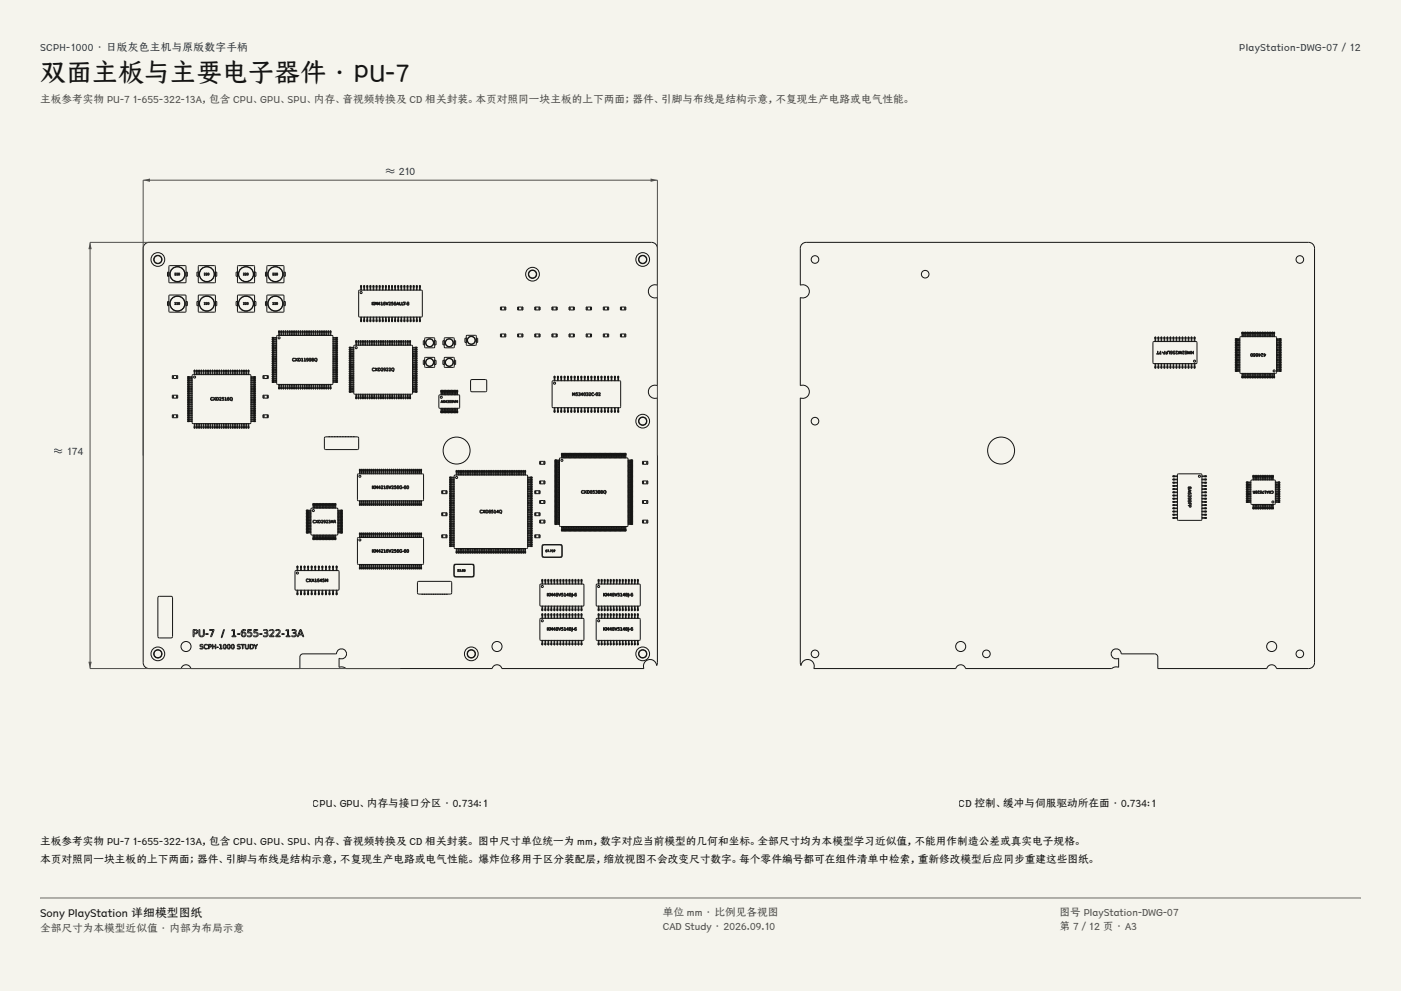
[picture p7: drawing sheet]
<svg xmlns="http://www.w3.org/2000/svg" width="420mm" height="297mm" viewBox="0 0 420 297" stroke-linecap="round" stroke-linejoin="round" font-family="sans-serif">
<defs><g id="words">
<text font-size="7.8" fill="#141413" x="12" y="24.7">双面主板与主要电子器件 · PU-7</text>
<text font-size="3.5" fill="#141413" x="12" y="274.9">Sony PlayStation 详细模型图纸</text>
<g font-size="3.2" fill="#1b365d">
<text x="12" y="15.3">SCPH-1000 · 日版灰色主机与原版数字手柄</text>
<text x="371.5" y="15.3">PlayStation-DWG-07 / 12</text>
<text x="115.6" y="52.4">≈ 210</text>
<text x="16.2" y="136.5">≈ 174</text>
</g>
<g font-size="3.2" fill="#504e49">
<text x="12" y="30.9">主板参考实物 PU-7 1-655-322-13A，包含 CPU、GPU、SPU、内存、音视频转换及 CD 相关封装。本页对照同一块主板的上下两面；器件、引脚与布线是结构示意，不复现生产电路或电气性能。</text>
<text x="198.7" y="274.5">单位 mm · 比例见各视图</text>
<text x="317.6" y="274.5">图号 PlayStation-DWG-07</text>
<text x="12" y="279.3">全部尺寸为本模型近似值 · 内部为布局示意</text>
<text x="198.7" y="278.8">CAD Study · 2026.09.10</text>
<text x="317.6" y="278.8">第 7 / 12 页 · A3</text>
</g>
<g font-size="3.2" fill="#141413">
<text x="93.8" y="242">CPU、GPU、内存与接口分区 · 0.734:1</text>
<text x="287.5" y="242">CD 控制、缓冲与伺服驱动所在面 · 0.734:1</text>
<text x="12" y="253.3">主板参考实物 PU-7 1-655-322-13A，包含 CPU、GPU、SPU、内存、音视频转换及 CD 相关封装。 图中尺寸单位统一为 mm，数字对应当前模型的几何和坐标。全部尺寸均为本模型学习近似值，不能用作制造公差或真实电子规格。</text>
<text x="12" y="258.6">本页对照同一块主板的上下两面；器件、引脚与布线是结构示意，不复现生产电路或电气性能。 爆炸位移用于区分装配层，缩放视图不会改变尺寸数字。每个零件编号都可在组件清单中检索，重新修改模型后应同步重建这些图纸。</text>
</g>
</g></defs>
<g fill="#f5f4ed">
<path d="M0 0h420v297h-420z"/>
<path d="M12 12h396v275h-396z"/>
</g>
<g fill="none" stroke="#141413" stroke-width=".3">
<path d="M43.4 73.1l1.3-.5h150.6a1.76 1.76 0 0 1 1.8 1.8v11.1a1.98 1.98 0 0 0-2.7 1.8 1.98 1.98 0 0 0 2.7 1.9v26.4a1.98 1.98 0 0 0-2.7 1.8 1.98 1.98 0 0 0 2.7 1.9v79.3l-.2 .9a1.98 1.98 0 0 0-2.5-1.8 1.98 1.98 0 0 0-1.4 2.7h-42.5a1.5 1.5 0 0 0-1.5-1.2 1.5 1.5 0 0 0-1.5 1.2h-43.8l-.8-.5-1.3 .1v-2.7a1.5 1.5 0 0 0 2.2-.8 1.5 1.5 0 0 0-1.2-2 1.5 1.5 0 0 0-1.7 1.5h-10a.95 .95 0 0 0-1 .9v3.5h-32.7a1.5 1.5 0 0 0-1.4-1.2 1.5 1.5 0 0 0-1.5 1.2h-9.6a1.76 1.76 0 0 1-1.8-1.8v-124.2zM50.8 79.6l4.9 .1-.1 5-4.9-.1zM59.6 79.6l4.9 .1-.1 5-4.9-.1zM71.2 79.7l5-.1 .1 5-5 .1zM80.1 79.6l5 .1-.1 5-5-.1zM50.2 81.6h.4v1.2h-.4zM50.2 90.4h.4v1.2h-.4zM50.8 88.5h4.9l-.1 5-4.9-.1zM52.3 90.7a.28 .28 0 0 1 .5 .2 .28 .28 0 0 1-.4 .3l.3 .1h-.4l.4-.5zM52.3 81.9a.28 .28 0 0 1 .5 .2 .28 .28 0 0 1-.4 .3l.3 .1h-.4l.4-.5zM52.9 90.7a.28 .28 0 0 1 .4 .2 .28 .28 0 0 1-.3 .3l.3 .1h-.4l.3-.5zM52.9 81.9a.28 .28 0 0 1 .4 .2 .28 .28 0 0 1-.3 .3l.3 .1h-.4l.3-.5z"/>
<path d="M55.8 81.6h.4v1.2h-.4M55.8 90.4h.4v1.2h-.4M59.4 90.4h-.4v1.2h.4M59.4 81.6h-.4v1.2h.4M59.5 88.5h4.9l.1 4.9-4.9 .1zM61.2 90.7a.28 .28 0 0 1 .4 .2 .28 .28 0 0 1-.3 .3l.3 .1h-.4l.3-.5zM61.2 81.9a.28 .28 0 0 1 .4 .2 .28 .28 0 0 1-.3 .3l.3 .1h-.4l.3-.5zM61.7 90.7a.28 .28 0 0 1 .4 .2 .28 .28 0 0 1-.3 .3l.3 .1h-.4l.3-.5zM61.7 81.9a.28 .28 0 0 1 .4 .2 .28 .28 0 0 1-.3 .3l.3 .1h-.4l.3-.5zM64.6 81.6h.4v1.2h-.4M64.6 90.4h.4v1.2h-.4M71.2 81.6h-.4v1.2h.4"/>
<path d="M71.2 90.4h-.4v1.2h.4M71.2 88.5h5l.1 4.9-5 .1zM72.9 90.7a.28 .28 0 0 1 .4 .2 .28 .28 0 0 1-.3 .3l.3 .1h-.4l.3-.5zM72.9 81.9a.28 .28 0 0 1 .4 .2 .28 .28 0 0 1-.3 .3l.3 .1h-.4l.3-.5zM73.5 90.7a.28 .28 0 0 1 .4 .2 .28 .28 0 0 1-.3 .3l.3 .1h-.4l.3-.5zM73.5 81.9a.28 .28 0 0 1 .4 .2 .28 .28 0 0 1-.3 .3l.3 .1h-.4l.3-.5zM74.2 81.9l.1 .1-.1 .4zM76.3 81.6h.4v1.2h-.4M76.3 90.4h.4v1.2h-.4M80 90.4h-.4v1.2h.4M80 81.6h-.4v1.2h.4M80.1 88.5h5l-.1 5-5-.1z"/>
<path d="M81.7 90.7a.28 .28 0 0 1 .4 .2 .28 .28 0 0 1-.3 .3l.3 .1h-.4l.3-.5zM81.7 81.9a.28 .28 0 0 1 .4 .2 .28 .28 0 0 1-.3 .3l.3 .1h-.4l.3-.5zM82.3 90.7a.28 .28 0 0 1 .4 .2 .28 .28 0 0 1-.3 .3l.3 .1h-.4l.3-.5zM82.3 81.9a.28 .28 0 0 1 .4 .2 .28 .28 0 0 1-.3 .3l.3 .1h-.4l.3-.5zM83.6 100h.2M83.6 99.1v1.4M83.6 99.7l-.1-.6h.3v1.4M83.6 99.6h.2M83.8 99.7h.1M84.2 99.7h.1M84.2 100h.2M84.2 99.6h.2"/>
<path d="M84.4 99.7l.1-.6h-.3v1.4M84.4 99.1v1.4M84.8 100h.2M84.8 99.6h.2M84.8 99.7v-.6h.3l-.1 1.4M84.8 99.1v1.4M85 99.7h.1M85.1 81.6h.4v1.2h-.4M85.1 90.4h.4v1.2h-.4M85.5 100h.2M85.5 99.6h.2M85.5 99.7l-.1-.6h.3v.6"/>
<path d="M85.5 99.1v1.4M85.7 99.1v1.4M86.1 99.7h.1M86.1 100h.2M86.1 99.6h.2M86.3 99.7l.1-.6h-.3v1.4M86.3 99.1v1.4M86.8 100h.2M86.8 99.6h.2M86.8 99.7l-.1-.6h.3v1.4M86.8 99.1v1.4M87 99.7h.1"/>
<path d="M87.4 99.7h.1M87.4 100h.2M87.4 99.6h.2M87.6 99.7l.1-.6h-.3v1.4M87.6 99.1v1.4M88.1 100h.2M88.1 99.6h.2M88.1 99.7l-.1-.6h.3v1.4M88.1 99.1v1.4M88.3 99.7h.1M88.7 99.7h.1M88.7 100h.2"/>
<path d="M88.7 99.6h.2M88.9 99.7v-.6h-.2v1.4M88.9 99.1v1.4M89.3 100h.2M89.3 99.6h.2M89.3 99.7v-.6h.3l-.1 1.4M89.3 99.1v1.4M89.5 99.7h.1M90 99.7l-.1-.6h.3v.6M90 100h.2M90 99.6h.2M90 99.1v1.4"/>
<path d="M90.2 99.1v1.4M90.6 99.7h.1M90.6 100h.2M90.6 99.6h.2M90.8 99.7l.1-.6h-.3v1.4M90.8 99.1v1.4M91.3 100h.2M91.3 99.6h.2M91.3 99.7l-.1-.6h.3v1.4M91.3 99.1v1.4M91.5 99.7h.1M91.9 99.7h.1"/>
<path d="M91.9 100h.2M91.9 99.6h.2M92.1 99.7l.1-.6h-.3v1.4M92.1 99.1v1.4M92.6 100h.2M92.6 99.6h.2M92.6 99.7l-.1-.6h.3v1.4M92.6 99.1v1.4M92.8 99.7h.1M93.2 99.7h.1M93.2 100h.2M93.2 99.6h.2"/>
<path d="M93.4 99.7v-.6h-.2v1.4M93.4 99.1v1.4M93.8 100h.2M93.8 99.6h.2M93.8 99.7v-.6h.3l-.1 1.4M93.8 99.1v1.4M94 99.7h.1M94.5 100h.2M94.5 99.6h.2M94.5 99.7l-.1-.6h.3v.6M94.5 99.1v1.4M94.7 99.1v1.4"/>
<path d="M95.1 99.7h.1M95.1 100h.2M95.1 99.6h.2M95.3 99.7l.1-.6h-.3v1.4M95.3 99.1v1.4M95.8 100h.2M95.8 99.6h.2M95.8 99.7l-.1-.6h.3v1.4M95.8 99.1v1.4M96 99.7h.1M96.4 99.7h.1M96.4 100h.2"/>
<path d="M96.4 99.6h.2M96.6 99.7l.1-.6h-.3v1.4M96.6 99.1v1.4M97 100h.3M97 99.6h.3M97 99.7v-.6h.3v1.4M97 99.1v1.4M97.3 99.7h.1M97.6 99.7h.1M97.7 100h.2M97.7 99.6h.2M97.9 99.7v-.6h-.3l.1 1.4"/>
<path d="M97.9 99.1v1.4M98.3 100h.2M98.3 99.6h.2M98.3 99.7v-.6h.3l-.1 1.4M98.3 99.1v1.4M98.5 99.7h.1M99 100h.2M99 99.6h.2M99 99.7l-.1-.6h.3v.6M99 99.1v1.4M99.2 99.1v1.4M107.7 87h18.8l.1 7.9-18.9 .1z"/>
<path d="M108.2 86.1l-.1-.5h.3v1.3M108.2 86.4h.2M108.2 85.6v1.3M108.2 95v1.4M108.2 86.1h.2M108.2 95.6h.2M108.2 95.9h.2M108.4 95v1.4h-.3l.1-.6M108.4 86.1h.1M108.4 95.8h.1M109 86.1h.1M109 95.8h.1"/>
<path d="M109.1 95l-.1 1.4h.3v-.6M109.1 86.4h.2M109.1 86.1h.2M109.1 95.6h.2M109.1 95.9h.2M109.3 86.1v-.5h-.3l.1 1.3M109.3 85.6v1.3M109.3 95v1.4M110 85.6v1.3M110 95v1.4M110 86.1v-.5h.2v1.3M110 86.4h.2"/>
<path d="M110 86.1h.2M110 95.6h.2M110 95.9h.2M110.2 95v1.4h-.2v-.6M110.2 86.1h.1M110.2 95.8h.1M110.9 86.1h.1M110.9 95.8h.1M110.9 95v1.4h.3l-.1-.6M110.9 86.4h.2M110.9 86.1h.2M110.9 95.6h.2"/>
<path d="M110.9 95.9h.2M111.1 86.1l.1-.5h-.3v1.3M111.1 85.6v1.3M111.1 95v1.4M111.5 90.5l.1 .4 .6-.4-.4 .5 .4 .4-.6-.4-.1 .4zM111.9 85.6v1.3M111.9 95v1.4M111.9 86.1l-.1-.5h.3v.5M111.9 95.8l-.1 .6h.3v-.6M111.9 86.4h.2M111.9 86.1h.2M111.9 95.6h.2"/>
<path d="M111.9 95.9h.2M112.1 85.6v1.3M112.1 95v1.4M112.3 90.5h.2l.2 .6 .3-.6h.1v.9l-.1-.8-.2 .7-.4-.7-.1 .8zM112.8 86.1l-.1-.5h.3v1.3M112.8 85.6v1.3M112.8 95v1.4M112.8 86.4h.2M112.8 86.1h.2M112.8 95.6h.2M112.8 95.9h.2M113 95v1.4h-.3l.1-.6"/>
<path d="M113 86.1h.1M113 95.8h.1M113.7 86.1h.1M113.7 95.8h.1M113.7 90.5l.3 .6-.2 .3-.1-.2h-.4zM113.7 95v1.4h.3l-.1-.6M113.7 86.4h.2M113.7 86.1h.2M113.7 95.6h.2M113.7 95.9h.2M113.7 90.6v.5h-.3zM113.9 86.1l.1-.5h-.3v1.3"/>
<path d="M113.9 85.6v1.3M113.9 95v1.4M114.2 90.6l.3-.1v.8l.2 .1h-.5l.2-.1v-.7zM114.6 86.1v-.5h.3l-.1 .5M114.6 95.8v.6h.3l-.1-.6M114.6 86.4h.2M114.6 86.1h.2M114.6 85.6v1.3M114.6 95v1.4M114.6 95.6h.2M114.6 95.9h.2M114.8 85.6v1.3"/>
<path d="M114.8 95v1.4M115 90.6h.5l-.4 .3a.3 .3 0 0 1 .4 .1 .3 .3 0 0 1-.2 .4 .3 .3 0 0 1-.4-.2zM115.6 86.1l-.1-.5h.3v1.3M115.6 85.6v1.3M115.6 95v1.4M115.6 86.4h.2M115.6 86.1h.2M115.6 95.6h.2M115.6 95.9h.2M115.6 90.5l.4 .8 .4-.8-.3 .9zM115.8 95v1.4h-.3l.1-.6M115.8 86.1h.1"/>
<path d="M115.8 95.8h.1M116.5 86.1h.1M116.5 95.8h.1M116.5 95v1.4h.2v-.6M116.5 86.4h.2M116.5 86.1h.2M116.5 95.6h.2M116.5 95.9h.2M116.5 90.6l.6 .1-.4 .6 .4 .1h-.6l.5-.6zM116.7 86.1v-.5h-.2v1.3M116.7 85.6v1.3M116.7 95v1.4"/>
<path d="M117.4 90.5h.4l-.3 .1v.3a.31 .31 0 0 1 .4 .1 .31 .31 0 0 1-.2 .4 .31 .31 0 0 1-.4-.1 .25 .25 0 0 0 .4 .1 .25 .25 0 0 0 0-.4 .25 .25 0 0 0-.3 0zM117.4 85.6v1.3M117.4 95v1.4M117.4 86.1v-.5h.2v1.3M117.4 86.4h.2M117.4 86.1h.2M117.4 95.6h.2M117.4 95.9h.2M117.6 95v1.4h-.2v-.6M117.6 86.1h.1M117.6 95.8h.1M118.2 90.6h.5l-.4 .3a.3 .3 0 0 1 .4 .1 .3 .3 0 0 1-.2 .4 .3 .3 0 0 1-.4-.2z"/>
<path d="M118.3 86.1h.1M118.3 95.8h.1M118.4 86.9v-1.3h.2v1.3M118.4 95v1.4h.2v-1.4M118.4 86.4h.2M118.4 86.1h.2M118.4 95.6h.2M118.4 95.9h.2M118.6 86.1h.1M118.6 95.8h.1M119.1 90.5l.5 .9-.2-.2-.6 .2zM119.2 90.7l.2 .4h-.4z"/>
<path d="M119.3 86.1l-.1-.5h.3v.5M119.3 95.8l-.1 .6h.3v-.6M119.3 85.6v1.3M119.3 95v1.4M119.3 86.4h.2M119.3 86.1h.2M119.3 95.6h.2M119.3 95.9h.2M119.5 85.6v1.3M119.5 95v1.4M119.8 90.5l.1 .8 .4 .1h-.5zM120.2 86.1v-.5h.3l-.1 1.3"/>
<path d="M120.2 85.6v1.3M120.2 95v1.4M120.2 86.4h.2M120.2 86.1h.2M120.2 95.6h.2M120.2 95.9h.2M120.4 95l.1 1.4h-.3v-.6M120.4 86.1h.1M120.4 95.8h.1M120.4 90.5l.2 .8 .4 .1h-.6zM120.8 90.5h.8l-.3 .1v.8l-.2-.8zM121.1 86.1h.1"/>
<path d="M121.1 95.8h.1M121.1 95v1.4h.3l-.1-.6M121.1 86.4h.2M121.1 86.1h.2M121.1 95.6h.2M121.1 95.9h.2M121.3 86.1l.1-.5h-.3v1.3M121.3 85.6v1.3M121.3 95v1.4M121.5 91l.4 .1zM122.1 85.6v1.3M122.1 95v1.4"/>
<path d="M122.1 86.1l-.1-.5h.3v.5M122.1 95.8l-.1 .6h.3v-.6M122.1 86.4h.2M122.1 86.1h.2M122.1 95.6h.2M122.1 95.9h.2M122.1 90.6a.26 .26 0 0 1 .4-.1 .26 .26 0 0 1-.1 .5 .26 .26 0 0 1 .1 .4 .26 .26 0 0 1-.4 0 .26 .26 0 0 1 .1-.4zM122.3 85.6v1.3M122.3 95v1.4M123 86.1l-.1-.5h.3v1.3M123 86.4h.2M123 86.1h.2"/>
<path d="M123 85.6v1.3M123 95v1.4M123 95.6h.2M123 95.9h.2M123.2 95v1.4h-.3l.1-.6M123.2 86.1h.1M123.2 95.8h.1M123.9 86.1h.1M123.9 95.8h.1M123.9 95v1.4h.3l-.1-.6M123.9 86.4h.2M123.9 86.1h.2"/>
<path d="M123.9 95.6h.2M123.9 95.9h.2M124.1 86.1l.1-.5h-.3v1.3M124.1 85.6v1.3M124.1 95v1.4M124.8 86.1v-.5h.2v1.3M124.8 86.4h.2M124.8 86.1h.2M124.8 85.6v1.3M124.8 95v1.4M124.8 95.6h.2M124.8 95.9h.2"/>
<path d="M125 95v1.4h-.2v-.6M125 86.1h.1M125 95.8h.1M125.7 86.1h.1M125.7 95.8h.1M125.8 86.9v-1.3h.2v1.3M125.8 95v1.4h.2v-1.4M125.8 86.4h.2M125.8 86.1h.2M125.8 95.6h.2M125.8 95.9h.2M126 86.1h.1"/>
<path d="M126 95.8h.1M150 92h1.6v.9h-1.6zM150.3 92v.9M150.3 92.8l.1 .1M150.4 92l-.1 .8M151.3 92v.8M151.3 92.8v.1M151.4 92v.9M155.2 92h1.6v.9h-1.6zM155.4 92l.1 .9M155.5 92v.1M156.4 92l.1 .1"/>
<path d="M156.5 92l-.1 .9M160.3 92h1.6v.9h-1.6zM160.6 92l.1 .9M160.7 92l-.1 .1M161.6 92v.1M161.6 92v.9M165.4 92h1.7v.9h-1.7zM165.7 92l.1 .9M165.8 92l-.1 .1M166.7 92l.1 .1M166.8 92l-.1 .9M170.6 92h1.6v.9h-1.6z"/>
<path d="M170.9 92v.9M170.9 92v.1M171.8 92l.1 .1M171.9 92l-.1 .9M175.7 92h1.6v.9h-1.6zM176 92l.1 .9M176.1 92l-.1 .1M177 92v.1M177.1 92l-.1 .9M180.9 92h1.6v.9h-1.6zM181.1 92l.1 .9M181.2 92v.1"/>
<path d="M182.1 92l.1 .1M182.2 92l-.1 .9M186 92h1.6v.9h-1.6zM186.3 92v.9M186.3 92.8v.1M186.3 92v.8M187.3 92v.8M187.3 92.8v.1M187.3 92v.9M51.7 112.6h1.6v.8h-1.6zM51.7 118.4h1.6v.9h-1.6zM51.9 112.6v.8"/>
<path d="M51.9 118.4v.9M51.9 119.3h.1M51.9 113.4h.1M52 118.4l-.1 .1M52 112.6h-.1M52.9 118.4l.1 .1M52.9 112.6h.1M53 119.3h-.1M53 113.4h-.1M53 112.6v.8M53 118.4v.9M56.2 117.5h1.4v-.2h-1.4v.3l.6-.1"/>
<path d="M56.2 116.8h1.4v.2h-1.4v-.3l.6 .1M56.2 116.2h1.4v.2h-1.4M56.2 115.9h1.4v-.2h-1.4v.2h.6M56.2 115.1h1.4v.2h-1.4v-.2h.6M56.2 114.6h1.4v.2h-1.4M56.2 114.2h1.4v-.2h-1.4v.3l.6-.1M56.2 113.5h1.4v.2h-1.4v-.3l.6 .1M56.2 113.1h1.4v-.2h-1.4v.3l.6-.1M56.2 119.5h1.4v.2h-1.4M56.2 119.2h1.4v-.2h-1.4v.2h.6M56.2 117.9h1.4v.2h-1.4M56.2 118.4h1.4v.2h-1.4v-.2h.6"/>
<path d="M56.7 112.9v.2M56.7 113.5v.2M56.7 114v.2M56.7 114.6v.2M56.7 115.1v.2M56.7 115.7v.2M56.7 116.2v.2M56.7 116.8v.2M56.7 117.3v.2M56.7 117.9v.2M56.7 118.4v.2M56.7 119v.2"/>
<path d="M56.7 119.5v.2M56.8 117.9l-.6-.1v.3h.6M56.8 116.2h-.6v.3l.6-.1M56.8 114.6l-.6-.1v.3h.6M56.8 119.5h-.6v.3l.6-.1M56.8 112.9h.1M56.8 113.7h.1M56.8 114h.1M56.8 115.3v.1M56.8 115.6v.1M56.8 117h.1M56.8 117.3h.1"/>
<path d="M56.8 118.6v.1M56.8 118.9v.1M57.1 112.9v.2M57.1 113.5v.2M57.1 114v.2M57.1 114.6v.2M57.1 115.1v.2M57.1 115.7v.2M57.1 116.2v.2M57.1 116.8v.2M57.1 117.3v.2M57.1 117.9v.2"/>
<path d="M57.1 118.4v.2M57.1 119v.2M57.1 119.5v.2M57.7 112.3h17.4l.1 14.5-17.5 .1zM58.2 110.9v.6M58.2 111.7h.2M58.2 111.4h.2M58.2 112.3v-1.4h.2v1.4M58.4 111.5h.1M58.4 110.9h.1M58.9 110.9v.6M58.9 111.7h.2"/>
<path d="M58.9 111.4h.2M58.9 112.3v-1.4h.2v1.4M59.1 111.5h.1M59.1 110.9h.1M59.6 110.9v.6M59.6 111.7h.2M59.6 111.4h.2M59.6 112.3v-1.4h.2v1.4M59.8 111.5h.1M59.8 110.9h.1M60.3 110.9v.6M60.3 111.7h.2"/>
<path d="M60.3 111.4h.2M60.3 112.3v-1.4h.2v1.4M60.5 111.5h.1M60.5 110.9h.1M60.9 110.9v.6M60.9 111.7h.2M60.9 111.4h.2M60.9 112.3v-1.4h.2v1.4M61.1 111.5h.1M61.1 110.9h.1M61.6 110.9v.6M61.6 111.7h.2"/>
<path d="M61.6 111.4h.2M61.6 112.3v-1.4h.2v1.4M61.8 111.5h.1M61.8 110.9h.1M62.3 110.9v.6M62.3 111.7h.2M62.3 111.4h.2M62.3 112.3v-1.4h.2v1.4M62.5 111.5h.1M62.5 110.9h.1M62.9 110.9v.6M62.9 111.7h.2"/>
<path d="M62.9 111.4h.2M62.9 112.3v-1.4h.2v1.4M63.1 111.5h.1M63.1 110.9h.1M63.2 119.2l.4-.1 .2 .2a.35 .35 0 0 0-.5 0 .35 .35 0 0 0 0 .5 .35 .35 0 0 0 .5 0 .44 .44 0 0 1-.7 .1 .44 .44 0 0 1 .1-.7zM63.6 110.9v.6M63.6 111.7h.2M63.6 111.4h.2M63.6 112.3v-1.4h.2v1.4M63.8 111.5h.1M63.8 110.9h.1M64 119.1l.3 .3 .4-.3-.3 .4 .3 .5-.4-.4-.4 .4 .4-.5z"/>
<path d="M64.3 110.9v.6M64.3 111.7h.2M64.3 111.4h.2M64.3 112.3v-1.4h.2v1.4M64.5 111.5h.1M64.5 110.9h.1M64.9 119.1a.51 .51 0 0 1 .7 .4 .51 .51 0 0 1-.7 .5zM65 110.9v.6M65 111.7h.2M65 111.4h.2M65 112.3v-1.4h.2v1.4M65 119.2a.37 .37 0 0 1 .5 .3 .37 .37 0 0 1-.5 .4z"/>
<path d="M65.2 111.5h.1M65.2 110.9h.1M65.6 110.9v.6M65.6 111.7h.2M65.6 111.4h.2M65.6 112.3v-1.4h.2v1.4M65.8 119.1l.5 .1-.4 .7 .4 .1h-.5l.4-.7zM65.8 111.5h.1M65.8 110.9h.1M66.3 110.9v.6M66.3 111.7h.2M66.3 111.4h.2"/>
<path d="M66.3 112.3v-1.4h.2v1.4M66.5 110.9v.6M66.6 119.1h.5l-.4 .1v.2a.31 .31 0 0 1 .4 .2 .31 .31 0 0 1-.1 .4 .31 .31 0 0 1-.4-.2 .25 .25 0 0 0 .3 .1 .25 .25 0 0 0 .1-.3 .25 .25 0 0 0-.4-.1zM67 110.9v.6M67 111.7h.2M67 111.4h.2M67 112.3v-1.4h.2v1.4M67.2 110.9v.6M67.4 119.1h.3v.8l.2 .1h-.5l.2-.1v-.7zM67.7 110.9v.6M67.7 111.7h.2M67.7 111.4h.2"/>
<path d="M67.7 112.3v-1.4h.2v1.4M67.9 110.9v.6M68.2 119.2l.5-.1-.4 .4a.3 .3 0 0 1 .4 .1 .3 .3 0 0 1-.2 .4 .3 .3 0 0 1-.4-.3zM68.3 110.9v.6M68.3 111.7h.2M68.3 111.4h.2M68.3 112.3v-1.4h.2v1.4M68.5 110.9v.6M69 119.2a.53 .53 0 0 1 .7 .3 .53 .53 0 0 1-.2 .7l-.6-.5zM69 110.9v.6M69 111.7h.2M69 111.4h.2"/>
<path d="M69 112.3v-1.4h.2v1.4M69.2 110.9v.6M69.7 110.9v.6M69.7 111.7h.2M69.7 111.4h.2M69.7 112.3v-1.4h.2v1.4M69.9 110.9v.6M70.3 110.9v.6M70.3 111.7h.3M70.3 111.4h.3M70.3 112.3v-1.4h.3v1.4M70.6 110.9v.6"/>
<path d="M71 110.9v.6M71 111.7h.2M71 111.4h.2M71 112.3v-1.4h.2v1.4M71.2 110.9v.6M71.7 110.9v.6M71.7 111.7h.2M71.7 111.4h.2M71.7 112.3v-1.4h.2v1.4M71.9 110.9v.6M72.4 110.9v.6M72.4 111.7h.2"/>
<path d="M72.4 111.4h.2M72.4 112.3v-1.4h.2v1.4M72.6 110.9v.6M73 110.9v.6M73 111.7h.2M73 111.4h.2M73 112.3v-1.4h.2v1.4M73.2 110.9v.6M73.7 110.9v.6M73.7 111.7h.2M73.7 111.4h.2M73.7 112.3v-1.4h.2v1.4"/>
<path d="M73.9 110.9v.6M74.3 111.5h.1M74.3 110.9h.1M74.4 111.7h.2M74.4 111.4h.2M74.4 112.3v-1.4h.2v1.4M74.6 110.9v.6M75.2 117.5h1.4M75.2 117.3h1.4v.3l-.6-.1M75.2 116.8h1.4M75.2 116.4h1.4M75.2 116.2h1.4"/>
<path d="M75.2 115.9h1.4M75.2 115.7h1.4v.2h-.6M75.2 115.1h1.4M75.2 114.8h1.4M75.2 114.6h1.4M75.2 114.2h1.4M75.2 114h1.4v.3l-.6-.1M75.2 113.5h1.4M75.2 113.1h1.4M75.2 112.9h1.4v.3l-.6-.1M75.2 119.5h1.4M75.2 119h1.4v.2h-.6"/>
<path d="M75.2 119.7h1.4M75.2 119.2h1.4M75.2 118.4h1.4M75.2 118.1h1.4M75.2 117.9h1.4M75.8 112.9v.2M75.8 113.5v.2M75.8 114v.2M75.8 114.6v.2M75.8 115.1v.2M75.8 115.7v.2M75.8 116.2v.2"/>
<path d="M75.8 116.8v.2M75.8 117.3v.2M75.8 117.9v.2M75.8 118.4v.2M75.8 119v.2M75.8 119.5v.2M76 117.9l.6-.1v.3h-.6M76 116.8l.6-.1v.3h-1.4M76 115.1h.6v.2h-1.4M76 113.5l.6-.1v.3h-1.4M76 116.2h.6v.3l-.6-.1M76 114.6l.6-.1v.3h-.6"/>
<path d="M76 118.4h.6v.2h-1.4M76 119.5h.6v.3l-.6-.1M76 112.9h.1M76 113.7h.1M76 114h.1M76 115.3v.1M76 115.6v.1M76 117h.1M76 117.3h.1M76 118.6v.1M76 118.9v.1M76.1 112.9v.2"/>
<path d="M76.1 113.5v.2M76.1 114v.2M76.1 114.6v.2M76.1 115.1v.2M76.1 115.7v.2M76.1 116.2v.2M76.1 116.8v.2M76.1 117.3v.2M76.1 117.9v.2M76.1 118.4v.2M76.1 119v.2M76.1 119.5v.2"/>
<path d="M78.8 112.6h1.6v.8h-1.6zM78.8 118.4h1.6v.9h-1.6zM79.1 112.6v.8M79.1 118.4v.9M79.2 118.4v.9M79.2 112.6v.8M80.1 118.4v.1M80.1 112.6h.1M80.1 119.3h.1M80.1 113.4h.1M80.2 112.6v.8M80.2 118.4v.9"/>
<path d="M81.5 114h1.4M81.5 113.5h1.4M81.5 112.4h1.4M81.5 111.8h1.4M81.5 110.7h1.4M81.5 110.2h1.4M81.5 109.1h1.4M81.5 108.5h1.4M81.5 107.4h1.4M81.5 106.9h1.4M81.5 105.8h1.4M81.5 105.2h1.4"/>
<path d="M81.5 104.1h1.4M81.5 111.1h1.4M81.5 114.4h1.4M81.5 113.8h1.4M81.5 112.7h1.4M81.5 112.2h1.4M81.5 110.5h1.4M81.5 109.4h1.4M81.5 108.9h1.4M81.5 107.8h1.4M81.5 107.2h1.4M81.5 106.1h1.4"/>
<path d="M81.5 105.6h1.4M81.5 104.5h1.4M81.5 103.9h1.4M81.5 102.8h1.4M81.5 102.5h1.4M81.5 101.2h1.4M82 101.2v.2M82 101.7v.2M82 102.3v.2M82 102.8v.2M82 103.4v.2M82 103.9v.2"/>
<path d="M82 104.5v.2M82 105v.2M82 105.6v.2M82 106.1v.2M82 106.7v.2M82 107.2v.2M82 107.8v.2M82 108.3v.2M82 108.9v.2M82 109.4v.2M82 110v.2M82 110.5v.2"/>
<path d="M82 111.1v.2M82 111.6v.2M82 112.2v.2M82 112.7v.2M82 113.3v.2M82 113.8v.2M82 114.4v.2M82.1 114.4l-.6-.1v.3h1.4M82.1 101.2l-.6-.1v.3h1.4M82.1 102.8h-.6v.3l1.4-.1M82.1 103.9h-.6v.3l.6-.1M82.1 104.5l-.6-.1v.3h1.4"/>
<path d="M82.1 105.6l-.6-.1v.3h.6M82.1 106.1h-.6v.3l1.4-.1M82.1 107.2h-.6v.3l.6-.1M82.1 107.8l-.6-.1v.3h1.4M82.1 108.9l-.6-.1v.3h.6M82.1 109.4h-.6v.3l1.4-.1M82.1 110.5h-.6v.3l.6-.1M82.1 111.1l-.6-.1v.3h1.4M82.1 112.2l-.6-.1v.3h.6M82.1 112.7h-.6v.3l1.4-.1M82.1 113.8h-.6v.3l.6-.1M82.1 101.4h.1"/>
<path d="M82.1 101.7h.1M82.1 101.9v.1M82.1 102.2v.1M82.1 103v.1M82.1 103.3v.1M82.1 103.6h.1M82.1 104.7h.1M82.1 105h.1M82.1 106.3v.1M82.1 106.6v.1M82.1 108h.1M82.1 108.3h.1"/>
<path d="M82.1 109.6v.1M82.1 109.9v.1M82.1 111.3h.1M82.1 111.6h.1M82.1 112.9v.1M82.1 113.2v.1M82.1 114.6h.1M82.4 101.2v.2M82.4 101.7v.2M82.4 102.3v.2M82.4 102.8v.2M82.4 103.4v.2"/>
<path d="M82.4 103.9v.2M82.4 104.5v.2M82.4 105v.2M82.4 105.6v.2M82.4 106.1v.2M82.4 106.7v.2M82.4 107.2v.2M82.4 107.8v.2M82.4 108.3v.2M82.4 108.9v.2M82.4 109.4v.2M82.4 110v.2"/>
<path d="M82.4 110.5v.2M82.4 111.1v.2M82.4 111.6v.2M82.4 112.2v.2M82.4 112.7v.2M82.4 113.3v.2M82.4 113.8v.2M82.4 114.4v.2M82.9 101.7h-1.4v.3l1.4-.1M82.9 102.3l-1.4-.1v.3h.6M82.9 103.4l-1.4-.1v.3h1.4M82.9 105h-1.4v.3l.6-.1"/>
<path d="M82.9 106.7l-1.4-.1v.3h.6M82.9 108.3h-1.4v.3l.6-.1M82.9 110l-1.4-.1v.3h.6M82.9 111.6h-1.4v.3l.6-.1M82.9 113.3l-1.4-.1v.3h.6M83 100.7l16.7-.1 .1 14.5-16.7 .1zM83.6 115.2v1.4M83.6 115.8h.2M83.6 116.1h.2M83.8 115.2v1.4h-.3l.1-.6M83.8 116h.1M84.2 116h.1"/>
<path d="M84.2 115.2v1.4h.3l-.1-.6M84.2 115.8h.2M84.2 116.1h.2M84.4 115.2v1.4M84.8 115.2v1.4M84.8 115.8h.2M84.8 116.1h.2M85 115.2v1.4h-.2v-.6M85 116h.1M85.5 115.2v1.4M85.5 115.8h.2M85.5 116.1h.2"/>
<path d="M85.5 116l-.1 .6h.3v-.6M85.7 115.2v1.4M86.1 116h.1M86.1 115.2v1.4h.3l-.1-.6M86.1 115.8h.2M86.1 116.1h.2M86.3 115.2v1.4M86.8 115.2v1.4M86.8 115.8h.2M86.8 116.1h.2M87 115.2v1.4h-.3l.1-.6M87 116h.1"/>
<path d="M87.4 116h.1M87.4 115.2v1.4h.3l-.1-.6M87.4 115.8h.2M87.4 116.1h.2M87.6 115.2v1.4M87.8 107.5l.4-.2 .2 .2a.35 .35 0 0 0-.5 .1 .35 .35 0 0 0 0 .4 .35 .35 0 0 0 .5 .1 .44 .44 0 0 1-.7 .1 .44 .44 0 0 1 .1-.7zM88.1 115.2v1.4M88.1 115.8h.2M88.1 116.1h.2M88.3 115.2v1.4h-.3l.1-.6M88.3 116h.1M88.5 107.4l.4 .3 .3-.3-.3 .4 .3 .4-.3-.3-.4 .3 .3-.4z"/>
<path d="M88.7 116h.1M88.7 115.2v1.4h.2v-.6M88.7 115.8h.2M88.7 116.1h.2M88.9 115.2v1.4M89.3 115.2v1.4M89.3 115.8h.2M89.3 116.1h.2M89.4 107.4a.51 .51 0 0 1 .8 .4 .51 .51 0 0 1-.8 .4zM89.5 107.5a.37 .37 0 0 1 .5 .3 .37 .37 0 0 1-.5 .3zM89.5 115.2v1.4h-.2v-.6M89.5 116h.1"/>
<path d="M90 116l-.1 .6h.3v-.6M90 115.2v1.4M90 115.8h.2M90 116.1h.2M90.2 115.2v1.4M90.4 107.4h.3v.7l.2 .1h-.5l.2-.1v-.6zM90.6 116h.1M90.6 115.2v1.4h.3l-.1-.6M90.6 115.8h.2M90.6 116.1h.2M90.8 115.2v1.4M91.1 107.4h.4v.7l.2 .1h-.5l.2-.1v-.6z"/>
<path d="M91.3 115.2v1.4M91.3 115.8h.2M91.3 116.1h.2M91.5 115.2v1.4h-.3l.1-.6M91.5 116h.1M91.9 116h.1M91.9 115.2v1.4h.3l-.1-.6M91.9 115.8h.2M91.9 116.1h.2M91.9 107.4a.4 .4 0 0 1 .6 .4 .4 .4 0 0 1-.6 .3h.3l.1-.2a.3 .3 0 0 1-.4-.1 .3 .3 0 0 1 0-.4zM92.1 115.2v1.4M92.6 115.2v1.4"/>
<path d="M92.6 115.8h.2M92.6 116.1h.2M92.7 107.4a.4 .4 0 0 1 .6 .4 .4 .4 0 0 1-.6 .3h.3l.1-.2a.3 .3 0 0 1-.4-.1 .3 .3 0 0 1 0-.4zM92.8 115.2v1.4h-.3l.1-.6M92.8 116h.1M93.2 116h.1M93.2 115.2v1.4h.2v-.6M93.2 115.8h.2M93.2 116.1h.2M93.4 115.2v1.4M93.5 107.4h.5l-.1 .4a.25 .25 0 0 1 .2 .3 .25 .25 0 0 1-.3 .1h-.3zM93.6 107.8l.3 .1v.2h-.3z"/>
<path d="M93.6 107.5l.3 .1-.3 .1zM93.8 115.2v1.4M93.8 115.8h.2M93.8 116.1h.2M94 115.2v1.4h-.2v-.6M94 116h.1M94.4 107.5a.53 .53 0 0 1 .7 .2 .53 .53 0 0 1-.2 .7 .61 .61 0 0 1-.5-.9zM94.5 115.2v1.4M94.5 115.8h.2M94.5 116.1h.2M94.5 116l-.1 .6h.3v-.6M94.7 115.2v1.4"/>
<path d="M94.7 108.3h.1M95.1 116h.1M95.1 115.2v1.4h.3l-.1-.6M95.1 115.8h.2M95.1 116.1h.2M95.3 115.2v1.4M95.8 115.2v1.4M95.8 115.8h.2M95.8 116.1h.2M96 115.2v1.4h-.3l.1-.6M96 116h.1M96.4 116h.1"/>
<path d="M96.4 115.2v1.4h.3l-.1-.6M96.4 115.8h.2M96.4 116.1h.2M96.6 115.2v1.4M97 115.2v1.4M97 115.8h.3M97 116.1h.3M97.3 115.2v1.4h-.3v-.6M97.3 116h.1M97.6 116h.1M97.7 115.2v1.4h.2v-.6M97.7 115.8h.2"/>
<path d="M97.7 116.1h.2M97.9 115.2v1.4M98.3 115.2v1.4M98.3 115.8h.2M98.3 116.1h.2M98.5 115.2v1.4h-.2v-.6M98.5 116h.1M99 115.2v1.4M99 115.8h.2M99 116.1h.2M99 116l-.1 .6h.3v-.6M99.2 115.2v1.4"/>
<path d="M99.8 114h1.4M99.8 113.5h1.4M99.8 112.4h1.4M99.8 111.8h1.4M99.8 110.7h1.4M99.8 110.2h1.4M99.8 109.1h1.4M99.8 108.5h1.4M99.8 107.4h1.4M99.8 106.9h1.4M99.8 105.8h1.4M99.8 105.2h1.4"/>
<path d="M99.8 104.1h1.4M99.8 111.1h1.4M99.8 114.4h1.4M99.8 113.8h1.4M99.8 113.3h1.4v.2h-.6M99.8 112.7h1.4M99.8 112.2h1.4M99.8 111.6h1.4v.3l-.6-.1M99.8 110.5h1.4M99.8 110h1.4v.2h-.6M99.8 109.4h1.4M99.8 108.9h1.4"/>
<path d="M99.8 108.3h1.4v.3l-.6-.1M99.8 107.8h1.4M99.8 107.2h1.4M99.8 106.7h1.4v.2h-.6M99.8 106.1h1.4M99.8 105.6h1.4M99.8 105h1.4v.3l-.6-.1M99.8 104.5h1.4M99.8 103.9h1.4M99.8 103.4l1.4-.1v.3h-1.4M99.8 102.8h1.4M99.8 102.5h1.4"/>
<path d="M99.8 102.3h1.4v.2h-.6M99.8 101.7h1.4v.2h-1.4M99.8 101.2h1.4M100.4 101.2v.2M100.4 101.7v.2M100.4 102.3v.2M100.4 102.8v.2M100.4 103.4v.2M100.4 103.9v.2M100.4 104.5v.2M100.4 105v.2M100.4 105.6v.2"/>
<path d="M100.4 106.1v.2M100.4 106.7v.2M100.4 107.2v.2M100.4 107.8v.2M100.4 108.3v.2M100.4 108.9v.2M100.4 109.4v.2M100.4 110v.2M100.4 110.5v.2M100.4 111.1v.2M100.4 111.6v.2M100.4 112.2v.2"/>
<path d="M100.4 112.7v.2M100.4 113.3v.2M100.4 113.8v.2M100.4 114.4v.2M100.6 114.4l.6-.1v.3h-1.4M100.6 112.7h.6v.2h-1.4M100.6 111.1l.6-.1v.3h-1.4M100.6 109.4h.6v.2h-1.4M100.6 107.8l.6-.1v.3h-1.4M100.6 106.1h.6v.2h-1.4M100.6 104.5l.6-.1v.3h-1.4M100.6 102.8h.6v.2h-1.4"/>
<path d="M100.6 101.2l.6-.1v.3h-1.4M100.6 103.9h.6v.3l-.6-.1M100.6 105.6l.6-.1v.3h-.6M100.6 107.2h.6v.3l-.6-.1M100.6 108.9l.6-.1v.3h-.6M100.6 110.5h.6v.3l-.6-.1M100.6 112.2l.6-.1v.3h-.6M100.6 113.8h.6v.3l-.6-.1M100.6 101.4h.1M100.6 101.7h.1M100.6 101.9v.1M100.6 102.2v.1"/>
<path d="M100.6 103v.1M100.6 103.3v.1M100.6 103.6h.1M100.6 104.7h.1M100.6 105h.1M100.6 106.3v.1M100.6 106.6v.1M100.6 108h.1M100.6 108.3h.1M100.6 109.6v.1M100.6 109.9v.1M100.6 111.3h.1"/>
<path d="M100.6 111.6h.1M100.6 112.9v.1M100.6 113.2v.1M100.6 114.6h.1M100.7 101.2v.2M100.7 101.7v.2M100.7 102.3v.2M100.7 102.8v.2M100.7 103.4v.2M100.7 103.9v.2M100.7 104.5v.2M100.7 105v.2"/>
<path d="M100.7 105.6v.2M100.7 106.1v.2M100.7 106.7v.2M100.7 107.2v.2M100.7 107.8v.2M100.7 108.3v.2M100.7 108.9v.2M100.7 109.4v.2M100.7 110v.2M100.7 110.5v.2M100.7 111.1v.2M100.7 111.6v.2"/>
<path d="M100.7 112.2v.2M100.7 112.7v.2M100.7 113.3v.2M100.7 113.8v.2M100.7 114.4v.2M104.7 117.5h.5M104.7 104.1h.5M104.7 104.9h.5M104.7 105.2h.5M104.7 105.4h.5M104.7 105.7h.5M104.7 106.5h.5"/>
<path d="M104.7 106.8h.5M104.7 107.1h.5M104.7 107.4h.5M104.7 108.2h.5M104.7 108.5h.5M104.7 108.7h.5M104.7 109.1h.5M104.7 109.8h.5M104.7 110.2h.5M104.7 111.5h.5M104.7 111.8h.5M104.7 113.1h.5"/>
<path d="M104.7 113.5h.5M104.7 114.2h.5M104.7 114.6h.5M104.7 114.8h.5M104.7 115.1h.5M104.7 115.9h.5M104.7 116.2h.5M104.7 116.4h.5M104.7 116.8h.5M104.7 104.3h.1M104.7 104.6h.1M104.7 106h.1"/>
<path d="M104.7 106.3h.1M104.7 107.6v.1M104.7 107.9v.1M104.7 109.3h.1M104.7 109.6h.1M104.7 110.4h.1M104.7 110.7h.1M104.7 110.9v.1M104.7 111.2v.1M104.7 112v.1M104.7 112.3v.1M104.7 112.6h.1"/>
<path d="M104.7 112.9h.1M104.7 113.7h.1M104.7 114h.1M104.7 115.3v.1M104.7 115.6v.1M104.7 117h.1M104.7 117.3h.1M105.2 104.1v.2M105.2 104.6v.3M105.2 105.2v.2M105.2 105.7v.3M105.2 106.3v.2"/>
<path d="M105.2 106.8v.3M105.2 107.4v.2M105.2 108v.2M105.2 108.5v.2M105.2 109.1v.2M105.2 109.6v.2M105.2 110.2v.2M105.2 110.7v.2M105.2 111.3v.2M105.2 111.8v.2M105.2 112.4v.2M105.2 112.9v.2"/>
<path d="M105.2 113.5v.2M105.2 114v.2M105.2 114.6v.2M105.2 115.1v.2M105.2 115.7v.2M105.2 116.2v.2M105.2 116.8v.2M105.2 117.3v.2M105.2 104.3h.1M105.2 104.6h.1M105.2 106h.1M105.2 106.3h.1"/>
<path d="M105.2 107.6v.1M105.2 107.9v.1M105.2 109.3h.1M105.2 109.6h.1M105.2 110.4h.1M105.2 110.7h.1M105.2 110.9v.1M105.2 111.2v.1M105.2 112v.1M105.2 112.3v.1M105.2 112.6h.1M105.2 112.9h.1"/>
<path d="M105.2 113.7h.1M105.2 114h.1M105.2 115.3v.1M105.2 115.6v.1M105.2 117h.1M105.2 117.3h.1M105.5 104.1v.2M105.5 104.6v.3M105.5 105.2v.2M105.5 105.7v.3M105.5 106.3v.2M105.5 106.8v.3"/>
<path d="M105.5 107.4v.2M105.5 108v.2M105.5 108.5v.2M105.5 109.1v.2M105.5 109.6v.2M105.5 110.2v.2M105.5 110.7v.2M105.5 111.3v.2M105.5 111.8v.2M105.5 112.4v.2M105.5 112.9v.2M105.5 113.5v.2"/>
<path d="M105.5 114v.2M105.5 114.6v.2M105.5 115.1v.2M105.5 115.7v.2M105.5 116.2v.2M105.5 116.8v.2M105.5 117.3v.2M106 117.3h-1.3v.2h1.3M106 104.1h-1.3v.2h1.3M106 104.6h-1.3v.3h1.3M106 105.2h-1.3v.2h1.3M106 105.7h-1.3v.3h1.3"/>
<path d="M106 106.3h-1.3v.2h1.3M106 106.8h-1.3v.3h1.3M106 107.4h-1.3v.2h1.3M106 108h-1.3v.2h1.3M106 108.5h-1.3v.2h1.3M106 109.1h-1.3v.2h1.3M106 109.6h-1.3v.2h1.3M106 110.2h-1.3v.2h1.3M106 110.7h-1.3v.2h1.3M106 111.3h-1.3v.2h1.3M106 111.8h-1.3v.2h1.3M106 112.4h-1.3v.2h1.3"/>
<path d="M106 112.9h-1.3v.2h1.3M106 113.5h-1.3v.2h1.3M106 114h-1.3v.2h1.3M106 114.6h-1.3v.2h1.3M106 115.1h-1.3v.2h1.3M106 115.7h-1.3v.2h1.3M106 116.2h-1.3v.2h1.3M106 116.8h-1.3v.2h1.3M106.2 103.5h17.3l.1 14.5-17.4 .1zM106.6 102.7h.1M106.6 119h.1M106.7 102.9h.2"/>
<path d="M106.7 102.6h.2M106.7 118.7h.2M106.7 119h.2M106.9 102.1v1.4h-.2v-1.4h.2v.6M106.9 119v.5h-.2v-1.3h.2v1.3M107.3 102.7h.1M107.3 119h.1M107.4 102.9h.2M107.4 102.6h.2M107.4 118.7h.2M107.4 119h.2M107.6 102.1v1.4h-.2v-1.4h.2v.6"/>
<path d="M107.6 119v.5h-.2v-1.3h.2v1.3M108 102.7h.1M108 119h.1M108 102.9h.2M108 102.6h.2M108 118.7h.2M108 119h.2M108.2 102.1v1.4h-.2v-1.4h.3l-.1 .6M108.2 119l.1 .5h-.3v-1.3h.2v1.3M108.7 102.7h.1M108.7 119h.1M108.7 102.9h.2"/>
<path d="M108.7 102.6h.2M108.7 118.7h.2M108.7 119h.2M108.9 102.1v1.4h-.2v-1.4h.3l-.1 .6M108.9 119l.1 .5h-.3v-1.3h.2v1.3M109.3 102.7h.1M109.3 119h.1M109.4 102.9h.2M109.4 102.6h.2M109.4 118.7h.2M109.4 119h.2M109.6 102.1v1.4h-.2v-1.4h.2v.6"/>
<path d="M109.6 119v.5h-.2v-1.3h.2v1.3M110 102.7h.1M110 119h.1M110 102.9h.3M110 102.6h.3M110 118.7h.3M110 119h.3M110.3 102.1v1.4h-.3v-1.4h.3v.6M110.3 119v.5h-.3v-1.3h.3v1.3M110.7 102.7h.1M110.7 119h.1M110.7 102.9h.2"/>
<path d="M110.7 102.6h.2M110.7 118.7h.2M110.7 119h.2M110.9 102.1v1.4h-.2v-1.4h.3l-.1 .6M110.9 119l.1 .5h-.3v-1.3h.2v1.3M111.3 102.7h.1M111.3 119h.1M111.4 102.9h.2M111.4 102.6h.2M111.4 118.7h.2M111.4 119h.2M111.6 102.1v1.4h-.2v-1.4h.2v.6"/>
<path d="M111.6 119v.5h-.2v-1.3h.2v1.3M111.7 110.4l.4-.1 .2 .2a.35 .35 0 0 0-.5 0 .35 .35 0 0 0 0 .5 .35 .35 0 0 0 .5 0 .44 .44 0 0 1-.7 .1 .44 .44 0 0 1 .1-.7zM112 102.7h.1M112 119h.1M112.1 102.9h.2M112.1 102.6h.2M112.1 118.7h.2M112.1 119h.2M112.3 102.1v1.4h-.2v-1.4h.2v.6M112.3 119v.5h-.2v-1.3h.2v1.3M112.4 110.3l.4 .3 .3-.3-.3 .4 .4 .5-.4-.4-.4 .4 .3-.5zM112.7 102.7h.1"/>
<path d="M112.7 119h.1M112.7 102.9h.2M112.7 102.6h.2M112.7 118.7h.2M112.7 119h.2M112.9 102.1v1.4h-.2v-1.4h.3l-.1 .6M112.9 119l.1 .5h-.3v-1.3h.2v1.3M113.3 110.3a.51 .51 0 0 1 .8 .4 .51 .51 0 0 1-.8 .5zM113.4 102.7h.1M113.4 119h.1M113.4 102.9h.2M113.4 102.6h.2"/>
<path d="M113.4 118.7h.2M113.4 119h.2M113.4 110.4a.37 .37 0 0 1 .5 .3 .37 .37 0 0 1-.5 .4zM113.6 102.1v1.4h-.2v-1.4h.3l-.1 .6M113.6 119l.1 .5h-.3v-1.3h.2v1.3M114 102.7h.1M114 119h.1M114.1 102.9h.2M114.1 102.6h.2M114.1 118.7h.2M114.1 119h.2M114.2 110.3l.6 .1-.4 .7 .4 .1h-.6l.5-.7z"/>
<path d="M114.3 102.1v1.4h-.2v-1.4h.2v.6M114.3 119v.5h-.2v-1.3h.2v1.3M114.7 102.7h.1M114.7 119h.1M114.8 102.9h.2M114.8 102.6h.2M114.8 118.7h.2M114.8 119h.2M115 102.1v1.4h-.2v-1.4h.2v.6M115 119v.5h-.2v-1.3h.2v1.3M115.1 110.4a.4 .4 0 0 1 .6 .3 .4 .4 0 0 1-.6 .4h.2l.2-.3a.3 .3 0 0 1-.5 0 .3 .3 0 0 1 .1-.4zM115.4 102.7h.1"/>
<path d="M115.4 119h.1M115.4 102.9h.2M115.4 102.6h.2M115.4 118.7h.2M115.4 119h.2M115.6 102.1v1.4h-.2v-1.4h.3l-.1 .6M115.6 119l.1 .5h-.3v-1.3h.2v1.3M115.8 110.3l.5 .1-.4 .7 .5 .1h-.6l.4-.7zM116.1 102.1h.2v1.4h-.2zM116.1 102.7h.1M116.1 119h.1M116.1 102.9h.2"/>
<path d="M116.1 102.6h.2M116.1 118.2h.2l.1 1.3h-.3zM116.1 118.7h.2M116.1 119h.2M116.3 102.7h.1M116.3 119h.1M116.6 110.3l.5 .1-.4 .7 .4 .1h-.5l.4-.7zM116.7 102.1h.3v1.4h-.2zM116.7 102.7h.1M116.7 119h.1M116.8 102.9h.2M116.8 102.6h.2"/>
<path d="M116.8 118.2h.2v1.3h-.2zM116.8 118.7h.2M116.8 119h.2M117 102.7h.1M117 119h.1M117.4 102.1h.3v1.4h-.2zM117.4 102.7h.1M117.4 119h.1M117.4 110.4a.53 .53 0 0 1 .7 .2 .53 .53 0 0 1-.2 .7l-.1-.1a.46 .46 0 0 1-.5-.3 .46 .46 0 0 1 .1-.5zM117.5 102.9h.2M117.5 102.6h.2M117.5 118.2h.2v1.3h-.2z"/>
<path d="M117.5 118.7h.2M117.5 119h.2M117.7 102.7h.1M117.7 119h.1M117.8 111.2h-.1M118.1 102.1h.2v1.4h-.2zM118.1 102.7h.1M118.1 119h.1M118.1 102.9h.2M118.1 102.6h.2M118.1 118.2h.2l.1 1.3h-.3zM118.1 118.7h.2"/>
<path d="M118.1 119h.2M118.3 102.7h.1M118.3 119h.1M118.8 102.1v1.4h.2v-1.4h-.2v.6M118.8 102.9h.2M118.8 102.6h.2M118.8 119v.5h.2v-1.3h-.2v1.3M118.8 118.7h.2M118.8 119h.2M119 102.7h.1M119 119h.1M119.5 102.1v1.4h.2v-1.4h-.3l.1 .6"/>
<path d="M119.5 102.9h.2M119.5 102.6h.2M119.5 119l-.1 .5h.3v-1.3h-.2v1.3M119.5 118.7h.2M119.5 119h.2M119.7 102.7h.1M119.7 119h.1M120.1 102.1v1.4h.2v-1.4h-.2v.6M120.1 102.9h.2M120.1 102.6h.2M120.1 119v.5h.2v-1.3h-.2v1.3M120.1 118.7h.2"/>
<path d="M120.1 119h.2M120.3 102.7h.1M120.3 119h.1M120.8 102.1v1.4h.2v-1.4h-.2v.6M120.8 102.9h.2M120.8 102.6h.2M120.8 119v.5h.2v-1.3h-.2v1.3M120.8 118.7h.2M120.8 119h.2M121 102.7h.1M121 119h.1M121.5 102.1v1.4h.2v-1.4h-.3l.1 .6"/>
<path d="M121.5 102.9h.2M121.5 102.6h.2M121.5 119l-.1 .5h.3v-1.3h-.2v1.3M121.5 118.7h.2M121.5 119h.2M121.7 102.7h.1M121.7 119h.1M122.2 102.1v1.4h.2v-1.4h-.3l.1 .6M122.2 102.9h.2M122.2 102.6h.2M122.2 119l-.1 .5h.3v-1.3h-.2v1.3M122.2 118.7h.2"/>
<path d="M122.2 119h.2M122.4 102.7h.1M122.4 119h.1M122.8 102.1v1.4h.2v-1.4h-.2v.6M122.8 102.9h.2M122.8 102.6h.2M122.8 119v.5h.2v-1.3h-.2v1.3M122.8 118.7h.2M122.8 119h.2M123 102.7h.1M123 119h.1M123.7 117.5h1.4"/>
<path d="M123.7 117.3h1.4v.3l-.6-.1M123.7 116.8h1.4M123.7 116.4h1.4M123.7 116.2h1.4M123.7 115.9h1.4M123.7 115.7h1.4v.2h-.6M123.7 115.1h1.4M123.7 114.8h1.4M123.7 114.6h1.4M123.7 114.2h1.4M123.7 114h1.4v.3l-.6-.1M123.7 113.5h1.4"/>
<path d="M123.7 113.1h1.4M123.7 112.9h1.4v.3l-.6-.1M123.7 112.4l1.4-.1v.3h-1.4M123.7 111.8h1.4M123.7 111.5h1.4M123.7 111.3h1.4v.2h-.6M123.7 110.7h1.4v.2h-1.4M123.7 110.2h1.4M123.7 109.8h1.4M123.7 109.6h1.4v.3l-.6-.1M123.7 109.1h1.4M123.7 108.7h1.4"/>
<path d="M123.7 108.5h1.4M123.7 108.2h1.4M123.7 108h1.4v.2h-.6M123.7 107.4h1.4M123.7 107.1h1.4M123.7 106.8h1.4M123.7 106.5h1.4M123.7 106.3h1.4v.2h-.6M123.7 105.7h1.4M123.7 105.4h1.4M123.7 105.2h1.4M123.7 104.9h1.4"/>
<path d="M123.7 104.6h1.4v.3h-.6M123.7 104.1h1.4M124.2 104.1v.2M124.2 104.6v.3M124.2 105.2v.2M124.2 105.7v.3M124.2 106.3v.2M124.2 106.8v.3M124.2 107.4v.2M124.2 108v.2M124.2 108.5v.2M124.2 109.1v.2"/>
<path d="M124.2 109.6v.2M124.2 110.2v.2M124.2 110.7v.2M124.2 111.3v.2M124.2 111.8v.2M124.2 112.4v.2M124.2 112.9v.2M124.2 113.5v.2M124.2 114v.2M124.2 114.6v.2M124.2 115.1v.2M124.2 115.7v.2"/>
<path d="M124.2 116.2v.2M124.2 116.8v.2M124.2 117.3v.2M124.5 116.8l.6-.1v.3h-1.4M124.5 115.1h.6v.2h-1.4M124.5 113.5l.6-.1v.3h-1.4M124.5 111.8h.6v.2h-1.4M124.5 110.2l.6-.1v.3h-1.4M124.5 109.1l.6-.1v.3h-1.4M124.5 107.4h.6v.2h-1.4M124.5 105.7h.6v.3h-1.4M124.5 104.1h.6v.2h-1.4"/>
<path d="M124.5 105.2h.6v.2h-.6M124.5 106.8h.6v.3h-.6M124.5 108.5h.6v.3l-.6-.1M124.5 114.6l.6-.1v.3h-.6M124.5 116.2h.6v.3l-.6-.1M124.5 104.3h.1M124.5 104.6h.1M124.5 106h.1M124.5 106.3h.1M124.5 107.6v.1M124.5 107.9v.1M124.5 109.3h.1"/>
<path d="M124.5 109.6h.1M124.5 110.4h.1M124.5 110.7h.1M124.5 110.9v.1M124.5 111.2v.1M124.5 112v.1M124.5 112.3v.1M124.5 112.6h.1M124.5 112.9h.1M124.5 113.7h.1M124.5 114h.1M124.5 115.3v.1"/>
<path d="M124.5 115.6v.1M124.5 117h.1M124.5 117.3h.1M124.6 104.1v.2M124.6 104.6v.3M124.6 105.2v.2M124.6 105.7v.3M124.6 106.3v.2M124.6 106.8v.3M124.6 107.4v.2M124.6 108v.2M124.6 108.5v.2"/>
<path d="M124.6 109.1v.2M124.6 109.6v.2M124.6 110.2v.2M124.6 110.7v.2M124.6 111.3v.2M124.6 111.8v.2M124.6 112.4v.2M124.6 112.9v.2M124.6 113.5v.2M124.6 114v.2M124.6 114.6v.2M124.6 115.1v.2"/>
<path d="M124.6 115.7v.2M124.6 116.2v.2M124.6 116.8v.2M124.6 117.3v.2M127.3 102.1h-.4v1.3h.4M127.3 108h-.4v1.2h.4M127.3 107.2l2.9-.1 .1 2.9-2.9 .1zM127.3 101.4l2.9-.1 .1 2.8-2.9 .1zM130.3 102.1h.4v1.3h-.4M130.3 108h.4v1.2h-.4M131.7 118.4h6l.1 3.8-6.1 .1zM132.2 117.5l-.1-.5h.3v1.3"/>
<path d="M132.2 117.8h.2M132.2 116.9v1.4M132.2 117.5h.2M132.4 117.5h.1M132.6 117.5v-.5h.3l-.1 .5M132.6 117.8h.2M132.6 117.5h.2M132.6 116.9v1.4M132.8 116.9v1.4M133 117.5h.1M133.1 117.8h.2M133.1 117.5h.2"/>
<path d="M133.2 102.1h-.4v1.3h.4M133.2 108h-.4v1.2h.4M133.2 107.2l2.9-.1 .1 2.9-2.9 .1zM133.2 101.4l2.9-.1 .1 2.8-2.9 .1zM133.3 117.5v-.5h-.3l.1 1.3M133.3 116.9v1.4M133.5 117.5h.1M133.5 117.8h.2M133.5 117.5h.2M133.7 117.5v-.5h-.2v1.3M133.7 116.9v1.4M133.9 117.5v-.5h.3l-.1 1.3"/>
<path d="M133.9 117.8h.2M133.9 117.5h.2M133.9 116.9v1.4M134.1 117.5h.1M134.4 117.5l-.1-.5h.3v1.3M134.4 117.8h.2M134.4 117.5h.2M134.4 116.9v1.4M134.6 117.5h.1M134.8 117.5v-.5h.2v.5M134.8 117.8h.2M134.8 117.5h.2"/>
<path d="M134.8 116.9v1.4M135 116.9v1.4M135.2 117.5h.1M135.2 117.8h.2M135.2 117.5h.2M135.4 117.5l.1-.5h-.3v1.3M135.4 116.9v1.4M135.6 117.5h.1M135.7 117.8h.2M135.7 117.5h.2M135.7 118.3l-.1-1.3h.3v1.3M135.9 117.5h.1"/>
<path d="M136.1 116.9v1.4M136.1 117.5v-.5h.2v1.3M136.1 117.8h.2M136.1 117.5h.2M136.2 102.1h.4v1.3h-.4M136.2 108h.4v1.2h-.4M136.3 117.5h.1M136.5 117.5v-.5h.3l-.1 .5M136.5 117.8h.2M136.5 117.5h.2M136.5 116.9v1.4M136.7 116.9v1.4"/>
<path d="M137 116.9v1.4M137 117.5l-.1-.5h.3v.5M137 117.8h.2M137 117.5h.2M137.2 116.9v1.4M139.8 101.4h-.4v1.2h.4M139.9 100.5l2.9 .1-.1 2.9-2.9-.1zM141.3 113.8h4.4l.2 .3v3.1l-.4 .2h-4.2l-.2-.4v-2.9zM142.8 101.4h.4v1.2h-.4M150 100.1h1.6v.9h-1.6zM150.3 100.1v.9M150.4 100.1v.9"/>
<path d="M151.3 100.1v.9M151.4 100.1v.9M155.2 100.1h1.6v.9h-1.6zM155.4 100.1v.9M155.5 100.9v.1M155.5 100.1h.1M156.4 100.1h.1M156.5 100.9l-.1 .1M156.5 100.1v.9M160.3 100.1h1.6v.9h-1.6zM160.6 100.1v.9M160.6 100.9l.1 .1"/>
<path d="M160.7 100.1h-.1M161.6 100.1h.1M161.6 100.9v.1M161.6 100.1v.9M165.4 100.1h1.7v.9h-1.7zM165.6 114.3l20.3-.1 .1 7.8-20.3 .1zM165.7 100.1v.9M165.7 100.9l.1 .1M165.8 100.1h-.1M166.1 113.2h.3M166.1 112.7v1.4h.3v-1.4h-.3v.6M166.1 113.6h.3"/>
<path d="M166.4 113.3h.1M166.7 100.1h.1M166.8 100.9l-.1 .1M166.8 100.1v.9M167.1 113.3h.1M167.1 113.2h.3M167.1 113.6h.3M167.4 112.7v1.4h-.3v-1.4h.3v.6M168.2 112.7v1.4h.2v-1.4M168.2 113.2h.2M168.2 113.3l-.1-.6h.3v.6M168.2 113.6h.2"/>
<path d="M169.2 112.7v1.4h.2v-1.4h-.3l.1 .6M169.2 113.2h.2M169.2 113.6h.2M169.4 113.3h.1M170.1 113.3h.1M170.2 113.2h.2M170.2 113.6h.2M170.4 112.7v1.4h-.2l-.1-1.4h.3v.6M170.6 100.1h1.6v.9h-1.6zM170.9 100.1v.9M170.9 100.9v.1M170.9 100.1h.1"/>
<path d="M171.2 112.7v1.4h.2v-1.4h-.3l.1 .6M171.2 113.2h.2M171.2 113.6h.2M171.4 113.3h.1M171.6 117.7h.2l.2 .6 .2-.6h.2v.9l-.1-.8-.2 .6-.4-.6-.1 .8zM171.8 100.1h.1M171.9 100.9l-.1 .1M171.9 100.1v.9M172.1 113.3h.1M172.2 113.2h.2M172.2 113.6h.2M172.4 112.7v1.4h-.2l-.1-1.4h.3v.6"/>
<path d="M172.7 117.7h.5l-.4 .1v.2a.31 .31 0 0 1 .4 .2 .31 .31 0 0 1-.2 .4 .31 .31 0 0 1-.4-.1 .25 .25 0 0 0 .4 0 .25 .25 0 0 0 0-.3 .25 .25 0 0 0-.3-.1zM172.8 118h.1M173.2 112.7v1.4h.2v-1.4M173.2 113.3l-.1-.6h.3v.6M173.2 113.2h.2M173.2 113.6h.2M173.4 117.7h.3a.23 .23 0 0 1 .3 .1 .23 .23 0 0 1-.2 .3 .26 .26 0 0 1 .2 .3 .26 .26 0 0 1-.3 .2l-.3-.1 .5-.1-.3-.2 .3-.3zM174.2 112.7v1.4h.2v-1.4h-.3l.1 .6M174.2 113.2h.2M174.2 113.6h.2M174.4 113.3h.1M174.5 117.7l.3 .6-.1 .3-.1-.2h-.4z"/>
<path d="M174.6 117.8v.5h-.3zM175.1 117.8v-.1a.4 .4 0 0 1 .5 .5 .4 .4 0 0 1-.5 .3zM175.1 113.3h.1M175.2 113.2h.2M175.2 113.6h.2M175.2 117.8a.31 .31 0 0 1 .3 .3 .31 .31 0 0 1-.4 .3zM175.4 112.7v1.4h-.2l-.1-1.4h.3v.6M175.7 100.1h1.6v.9h-1.6zM175.8 117.7h.2a.23 .23 0 0 1 .3 .1 .23 .23 0 0 1-.1 .3 .26 .26 0 0 1 .1 .3 .26 .26 0 0 1-.3 .2l-.2-.1 .4-.1-.3-.2 .3-.3zM176 100.1v.9M176 100.9l.1 .1M176.1 100.1h-.1"/>
<path d="M176.2 112.7v1.4h.2v-1.4h-.3l.1 .6M176.2 113.2h.2M176.2 113.6h.2M176.4 113.3h.1M176.5 117.7l.6 .1-.4 .7 .4 .1h-.6l.5-.7zM177 100.1h.1M177 100.9v.1M177.1 100.1v.9M177.2 113.3h.1M177.2 113.2h.2M177.2 113.6h.2M177.4 112.7v1.4h-.2v-1.4h.2v.6"/>
<path d="M177.4 117.8l.4-.1 .2 .2a.35 .35 0 0 0-.5 0 .35 .35 0 0 0 0 .5 .35 .35 0 0 0 .5 0 .44 .44 0 0 1-.7 .1 .44 .44 0 0 1 .1-.7zM178.2 118.2l.3 .1zM178.2 113.3v-.6h.2v.6M178.2 112.7v1.4h.2v-1.4M178.2 113.2h.2M178.2 113.6h.2M178.7 117.8l.1-.1a.4 .4 0 0 1 .4 .5 .4 .4 0 0 1-.5 .3zM178.8 117.8a.31 .31 0 0 1 .3 .3 .31 .31 0 0 1-.3 .3zM179.2 113.3h.1M179.2 112.7h.2v1.4h-.2zM179.2 113.2h.2M179.2 113.6h.2"/>
<path d="M179.4 113.3h.1M179.4 117.7l.6 .1-.4 .7 .4 .1h-.6l.4-.7zM180.2 113.3v-.6h.3l-.1 .6M180.2 112.7v1.4h.2v-1.4M180.2 113.2h.2M180.2 113.6h.2M180.9 100.1h1.6v.9h-1.6zM181.1 100.1v.9M181.2 100.9v.1M181.2 100.1h.1M181.2 112.7v1.4h.2v-1.4h-.2v.6M181.2 113.2h.2"/>
<path d="M181.2 113.6h.2M181.4 113.3h.1M182.1 100.1h.1M182.2 113.3h.1M182.2 100.9l-.1 .1M182.2 100.1v.9M182.2 113.2h.2M182.2 113.6h.2M182.4 112.7v1.4h-.2v-1.4h.3l-.1 .6M183.2 113.3v-.6h.3l-.1 .6M183.2 112.7v1.4h.2v-1.4M183.2 113.2h.2"/>
<path d="M183.2 113.6h.2M184.2 113.3h.1M184.2 112.7h.2v1.4h-.2zM184.2 113.2h.2M184.2 113.6h.2M184.4 113.3h.1M185.2 113.3v-.6h.3l-.1 .6M185.2 112.7v1.4h.2v-1.4M185.2 113.2h.2M185.2 113.6h.2M186 100.1h1.6v.9h-1.6zM186.3 100.1v.9"/>
<path d="M187.3 100.1v.9M51.7 124.3h1.6v.9h-1.6zM52 124.3v.9M52.9 124.3v.9M56.2 120.1h1.4v.2h-1.4v-.3l.6 .1M56.2 120.8h1.4v-.2h-1.4v.3l.6-.1M56.2 121.2h1.4v.2h-1.4M56.2 121.7h1.4v.2h-1.4v-.2h.6M56.2 122.5h1.4v-.2h-1.4v.2h.6M56.2 122.8h1.4v.2h-1.4M56.2 123.4h1.4v.2h-1.4v-.3l.6 .1M56.2 124.1h1.4v-.2h-1.4v.3l.6-.1"/>
<path d="M56.2 124.5h1.4v.2h-1.4v-.3l.6 .1M56.2 125.8h1.4v-.2h-1.4v.2h.6M56.2 126.1h1.4v.2h-1.4v-.2h.6M56.2 125h1.4v.2h-1.4zM56.7 120.1v.2M56.7 120.6v.2M56.7 121.2v.2M56.7 121.7v.2M56.7 122.3v.2M56.7 122.8v.2M56.7 123.4v.2M56.7 123.9v.2"/>
<path d="M56.7 124.5v.2M56.7 125v.2M56.7 125.6v.2M56.7 126.1v.2M56.8 121.2l-.6-.1v.3h.6M56.8 122.8h-.6v.3l.6-.1M56.8 120.3h.1M56.8 120.6h.1M56.8 121.9v.1M56.8 122.2v.1M56.8 123.6h.1M56.8 123.9h.1"/>
<path d="M56.8 124.7h.1M56.8 125h.1M56.8 125.2v.1M56.8 125.5v.1M56.8 126.3v.1M57.1 120.1v.2M57.1 120.6v.2M57.1 121.2v.2M57.1 121.7v.2M57.1 122.3v.2M57.1 122.8v.2M57.1 123.4v.2"/>
<path d="M57.1 123.9v.2M57.1 124.5v.2M57.1 125v.2M57.1 125.6v.2M57.1 126.1v.2M58.2 127v1.4h.2v-1.4M58.2 127.5h.2M58.2 127.8h.2M58.2 127.8v.5M58.4 127.8h.1M58.4 128.3h.1M58.9 127v1.4h.2v-1.4"/>
<path d="M58.9 127.5h.2M58.9 127.8h.2M58.9 127.8v.5M59.1 127.8h.1M59.1 128.3h.1M59.6 127v1.4h.2v-1.4M59.6 127.5h.2M59.6 127.8h.2M59.6 127.8v.5M59.8 127.8h.1M59.8 128.3h.1M60.3 127v1.4h.2v-1.4"/>
<path d="M60.3 127.5h.2M60.3 127.8h.2M60.3 127.8v.5M60.5 127.8h.1M60.5 128.3h.1M60.9 127v1.4h.2v-1.4M60.9 127.5h.2M60.9 127.8h.2M60.9 127.8v.5M61.1 127.8h.1M61.1 128.3h.1M61.6 127v1.4h.2v-1.4"/>
<path d="M61.6 127.5h.2M61.6 127.8h.2M61.6 127.8v.5M61.8 127.8h.1M61.8 128.3h.1M62.3 127v1.4h.2v-1.4M62.3 127.5h.2M62.3 127.8h.2M62.3 127.8v.5M62.5 127.8h.1M62.5 128.3h.1M62.9 127v1.4h.2v-1.4"/>
<path d="M62.9 127.5h.2M62.9 127.8h.2M62.9 127.8v.5M63.1 127.8h.1M63.1 128.3h.1M63.6 127v1.4h.2v-1.4M63.6 127.5h.2M63.6 127.8h.2M63.6 127.8v.5M63.8 127.8h.1M63.8 128.3h.1M64.3 127v1.4h.2v-1.4"/>
<path d="M64.3 127.5h.2M64.3 127.8h.2M64.3 127.8v.5M64.5 127.8h.1M64.5 128.3h.1M65 127v1.4h.2v-1.4M65 127.5h.2M65 127.8h.2M65 127.8v.5M65.2 127.8h.1M65.2 128.3h.1M65.6 127v1.4h.2v-1.4"/>
<path d="M65.6 127.5h.2M65.6 127.8h.2M65.6 127.8v.5M65.8 127.8h.1M65.8 128.3h.1M66.3 127v1.4h.2v-1.4M66.3 127.5h.2M66.3 127.8h.2M66.3 127.8v.5M66.5 127.8v.5M67 127v1.4h.2v-1.4M67 127.5h.2"/>
<path d="M67 127.8h.2M67 127.8v.5M67.2 127.8v.5M67.7 127v1.4h.2v-1.4M67.7 127.5h.2M67.7 127.8h.2M67.7 127.8v.5M67.9 127.8v.5M68.3 127v1.4h.2v-1.4M68.3 127.5h.2M68.3 127.8h.2M68.3 127.8v.5"/>
<path d="M68.5 127.8v.5M69 127v1.4h.2v-1.4M69 127.5h.2M69 127.8h.2M69 127.8v.5M69.2 127.8v.5M69.3 120h.1M69.7 127v1.4h.2v-1.4M69.7 127.5h.2M69.7 127.8h.2M69.7 127.8v.5M69.9 127.8v.5"/>
<path d="M70.3 127v1.4h.3v-1.4M70.3 127.5h.3M70.3 127.8h.3M70.3 127.8v.5M70.6 127.8v.5M71 127v1.4h.2v-1.4M71 127.5h.2M71 127.8h.2M71 127.8v.5M71.2 127.8v.5M71.7 127v1.4h.2v-1.4M71.7 127.5h.2"/>
<path d="M71.7 127.8h.2M71.7 127.8v.5M71.9 127.8v.5M72.4 127v1.4h.2v-1.4M72.4 127.5h.2M72.4 127.8h.2M72.4 127.8v.5M72.6 127.8v.5M73 127v1.4h.2v-1.4M73 127.5h.2M73 127.8h.2M73 127.8v.5"/>
<path d="M73.2 127.8v.5M73.7 127v1.4h.2v-1.4M73.7 127.5h.2M73.7 127.8h.2M73.7 127.8v.5M73.9 127.8v.5M74.3 127.8h.1M74.3 128.3h.1M74.4 127v1.4h.2v-1.4M74.4 127.5h.2M74.4 127.8h.2M74.6 127.8v.5"/>
<path d="M75.2 126.1h1.4M75.2 125.8h1.4M75.2 125.6h1.4v.2h-.6M75.2 125h1.4v.2h-1.4M75.2 124.5h1.4M75.2 124.1h1.4M75.2 123.9h1.4v.3l-.6-.1M75.2 123.4h1.4M75.2 123h1.4M75.2 122.8h1.4M75.2 122.5h1.4M75.2 122.3h1.4v.2h-.6"/>
<path d="M75.2 121.7h1.4M75.2 121.4h1.4M75.2 121.2h1.4M75.2 120.8h1.4M75.2 120.6h1.4v.3l-.6-.1M75.2 120.1h1.4M75.8 120.1v.2M75.8 120.6v.2M75.8 121.2v.2M75.8 121.7v.2M75.8 122.3v.2M75.8 122.8v.2"/>
<path d="M75.8 123.4v.2M75.8 123.9v.2M75.8 124.5v.2M75.8 125v.2M75.8 125.6v.2M75.8 126.1v.2M76 126.1h.6v.2h-1.4M76 124.5l.6-.1v.3h-1.4M76 123.4l.6-.1v.3h-1.4M76 121.7h.6v.2h-1.4M76 120.1l.6-.1v.3h-1.4M76 121.2l.6-.1v.3h-.6"/>
<path d="M76 122.8h.6v.3l-.6-.1M76 120.3h.1M76 120.6h.1M76 121.9v.1M76 122.2v.1M76 123.6h.1M76 123.9h.1M76 124.7h.1M76 125h.1M76 125.2v.1M76 125.5v.1M76 126.3v.1"/>
<path d="M76.1 120.1v.2M76.1 120.6v.2M76.1 121.2v.2M76.1 121.7v.2M76.1 122.3v.2M76.1 122.8v.2M76.1 123.4v.2M76.1 123.9v.2M76.1 124.5v.2M76.1 125v.2M76.1 125.6v.2M76.1 126.1v.2"/>
<path d="M78.8 124.3h1.6v.9h-1.6zM79.1 124.3v.9M79.1 125.1l.1 .1M79.1 124.4v.7M79.2 124.3l-.1 .1M80.1 124.3v.9M97.4 131h9.9l.2 .3v3.2l-.4 .2h-9.7l-.2-.4v-3zM98.5 130.9h.1M98.6 130.8l-.1 .1M98.6 130.8h.3M98.9 130.8v.1M98.9 130.9h.1"/>
<path d="M99.4 130.9h.1M99.4 130.8v.1M99.4 130.8h.3M99.7 130.8v.1M99.7 130.9h.1M100.2 130.9h.1M100.2 130.8v.1M100.2 130.8h.3M100.5 130.8v.1M100.5 130.9h.1M101 130.9h.1M101 130.8v.1"/>
<path d="M101 130.8h.3M101.3 130.8v.1M101.3 130.9h.1M102.1 130.8l-.3 .1M102.1 130.8v.1M102.1 130.9h.1M102.6 130.9h.4M103.4 130.9h.1M103.5 130.8l-.1 .1M103.5 130.8l.3 .1M104.3 130.9h.1M104.3 130.8v.1"/>
<path d="M104.3 130.8h.3M104.6 130.8v.1M104.6 130.9h.1M105.1 130.9h.1M105.1 130.8v.1M105.1 130.8h.3M105.4 130.8v.1M105.4 130.9h.1M105.9 130.9h.1M105.9 130.8v.1M105.9 130.8h.3M106.2 130.8v.1"/>
<path d="M106.2 130.9h.1M132.2 123.2h.2M132.2 122.4v1.4M132.2 122.9h.2M132.4 122.4v1.4l-.3-.1 .1-.5M132.4 123.2h.1M132.4 120l.4 .7-.2-.2-.5 .2zM132.5 120.1l.1 .3h-.3zM132.6 123.2h.2M132.6 122.4v1.4M132.6 122.9h.2M132.6 123.2v.5h.3l-.1-.5"/>
<path d="M132.8 122.4v1.4M132.9 120l.1 .7zM133 120.3l.4-.3-.3 .3 .3 .4-.4-.3M133 123.2h.1M133.1 123.2h.2M133.1 122.4v1.4l.2-.1v-.5M133.1 122.9h.2M133.3 122.4v1.4M133.5 123.2h.1M133.5 123.2h.2M133.5 122.4v1.4l.2-.1v-.5M133.5 122.9h.2"/>
<path d="M133.7 122.4v1.4M133.8 120l.1 .7-.4-.2zM133.8 120.1v.4h-.3zM133.9 123.2h.2M133.9 122.4v1.4M133.9 122.9h.2M134.1 120h.4v.3zM134.1 122.4v1.4l-.2-.1v-.5M134.1 123.2h.1M134.2 120.3a.24 .24 0 0 1 .3 .1 .24 .24 0 0 1-.1 .3 .24 .24 0 0 1-.3-.1h.3zM134.4 123.2h.2M134.4 122.4v1.4"/>
<path d="M134.4 122.9h.2M134.6 122.4v1.4l-.3-.1 .1-.5M134.6 123.2h.1M134.8 123.2v.5h.2v-.5M134.8 123.2h.2M134.8 122.4v1.4M134.8 122.9h.2M134.9 120.1l.2 .1-.2 .4zM135 122.4v1.4M135.2 123.2h.1M135.2 123.2h.2M135.2 122.4v1.4l.3-.1-.1-.5"/>
<path d="M135.2 122.9h.2M135.4 120.1a.31 .31 0 0 1 .4 .2 .31 .31 0 0 1-.5 .3l.4-.2h-.3zM135.4 122.4v1.4M135.6 123.2h.1M135.7 123.2h.2M135.7 122.4v1.4l.2-.1v-1.3M135.7 122.9h.2M135.8 120l.4 .6 .3-.6-.3 .7zM135.9 123.2h.1M136.1 122.4v1.4M136.1 123.2h.2M136.1 122.9h.2"/>
<path d="M136.3 122.4v1.4l-.2-.1v-.5M136.3 123.2h.1M136.5 123.2v.5h.3l-.1-.5M136.5 123.2h.2M136.5 122.4v1.4M136.5 122.9h.2M136.6 120l.3 .5 .3-.5v.7l-.1-.6-.2 .5-.2-.5-.1 .6zM136.7 122.4v1.4M137 122.4v1.4M137 123.2l-.1 .5h.3v-.5M137 123.2h.2M137 122.9h.2"/>
<path d="M137.2 122.4v1.4M161.8 138.3h1.6v.8h-1.6zM162 138.3v.8M162.1 139.1h.1M162.1 138.3h.1M163 138.3h.1M163.1 139.1h-.1M163.1 138.3v.8M166.1 123.1h.3M166.1 122.7h.3M166.1 122.2v1.4M166.3 139.9h1.4"/>
<path d="M166.3 139.6h1.4M166.3 139.2h1.4M166.3 138.8h1.4M166.3 138.6h1.4M166.3 138.4h1.4M166.3 138.2h1.4M166.3 138.1h1.4M166.3 137.9h1.4M166.4 122.2v1.4h-.3v-.6M166.4 123h.1M166.8 137.9v.2M166.8 138.2v.2"/>
<path d="M166.8 138.6v.2M166.8 139v.2M166.8 139.4v.2M166.8 139.7v.2M166.9 137.9l-.6-.1v.3h.6M166.9 138.2h-.6v.3l.6-.1M166.9 138.6h-.6v.3l.6-.1M166.9 138.9v.1M166.9 139.3v.1M166.9 139.7h.1M167.1 123h.1M167.1 122.2v1.4h.3v-.6"/>
<path d="M167.1 123.1h.3M167.1 122.7h.3M167.2 137.9v.2M167.2 138.2v.2M167.2 138.6v.2M167.2 139v.2M167.2 139.4v.2M167.2 139.7v.2M167.4 122.2v1.4M167.7 139l-1.4-.1v.3h.6M167.7 139.4l-1.4-.1v.3h.6M167.7 139.7h-1.4v.3l.6-.1"/>
<path d="M167.8 137.4l20.3-.1 .1 20.3-20.3 .1zM168.2 123l-.1 .6h.3v-.6M168.2 123.1h.2M168.2 122.7h.2M168.2 122.2v1.4M168.3 136.4h.1M168.3 135.9h.1M168.3 136.7h.3M168.3 137.2v-1.4h.3v1.4M168.3 136.4h.3M168.4 122.2v1.4M168.6 135.9v.5"/>
<path d="M168.7 136.4h.1M168.7 135.9h.1M168.7 136.7h.2M168.7 136.4h.2M168.7 137.2v-1.4h.2v1.4M168.9 135.9v.5M169.1 136.4h.1M169.1 135.9h.1M169.1 136.7h.2M169.1 136.4h.2M169.1 137.2v-1.4h.2v1.4M169.2 123.1h.2"/>
<path d="M169.2 122.7h.2M169.2 122.2v1.4M169.3 135.9v.5M169.4 122.2v1.4h-.3l.1-.6M169.4 123h.1M169.4 136.4h.1M169.4 135.9h.1M169.5 136.7h.2M169.5 136.4h.2M169.5 137.2v-1.4h.2v1.4M169.7 135.9v.5M169.8 136.4h.1"/>
<path d="M169.8 135.9h.1M169.8 136.7h.3M169.8 136.4h.3M169.8 137.2v-1.4h.3v1.4M170.1 135.9v.5M170.1 123h.1M170.2 122.2l-.1 1.4h.3v-.6M170.2 123.1h.2M170.2 122.7h.2M170.2 136.4h.1M170.2 135.9h.1M170.2 136.7h.2"/>
<path d="M170.2 136.4h.2M170.2 137.2v-1.4h.2v1.4M170.4 122.2v1.4M170.4 135.9v.5M170.5 136.4h.1M170.5 135.9h.1M170.6 136.7h.2M170.6 136.4h.2M170.6 137.2v-1.4h.2v1.4M170.8 135.9v.5M170.9 136.4h.1M170.9 135.9h.1"/>
<path d="M171 136.7h.2M171 136.4h.2M171 137.2v-1.4h.2v1.4M171.2 122.2v1.4M171.2 123.1h.2M171.2 122.7h.2M171.2 135.9v.5M171.3 136.4h.1M171.3 135.9h.1M171.3 136.7h.2M171.3 136.4h.2M171.3 137.2v-1.4h.2v1.4"/>
<path d="M171.4 122.2v1.4h-.3l.1-.6M171.4 123h.1M171.5 135.9v.5M171.7 136.4h.1M171.7 135.9h.1M171.7 136.7h.2M171.7 136.4h.2M171.7 137.2v-1.4h.2v1.4M171.9 135.9v.5M172 136.4h.1M172 135.9h.1M172.1 136.7h.2"/>
<path d="M172.1 136.4h.2M172.1 137.2v-1.4h.2v1.4M172.1 123h.1M172.2 122.2l-.1 1.4h.3v-.6M172.2 123.1h.2M172.2 122.7h.2M172.3 135.9v.5M172.4 122.2v1.4M172.4 136.4h.1M172.4 135.9h.1M172.5 136.7h.2M172.5 136.4h.2"/>
<path d="M172.5 137.2v-1.4h.2v1.4M172.7 136.4h.1M172.7 135.9h.1M172.8 136.4h.1M172.8 135.9h.1M172.8 136.7h.2M172.8 136.4h.2M172.8 137.2v-1.4h.2v1.4M173 136.4h.1M173 135.9h.1M173.2 136.4h.1M173.2 135.9h.1"/>
<path d="M173.2 122.2v1.4M173.2 123l-.1 .6h.3v-.6M173.2 123.1h.2M173.2 122.7h.2M173.2 136.7h.2M173.2 136.4h.2M173.2 137.2v-1.4h.2v1.4M173.4 122.2v1.4M173.4 136.4h.1M173.4 135.9h.1M173.5 136.4h.1M173.5 135.9h.1"/>
<path d="M173.6 136.7h.2M173.6 136.4h.2M173.6 137.2v-1.4h.2v1.4M173.8 136.4h.1M173.8 135.9h.1M173.9 136.4h.1M173.9 135.9h.1M174 136.7h.2M174 136.4h.2M174 137.2v-1.4h.2v1.4M174.2 136.4h.1M174.2 135.9h.1"/>
<path d="M174.2 122.2v1.4M174.2 123.1h.2M174.2 122.7h.2M174.3 136.4h.1M174.3 135.9h.1M174.3 136.7h.2M174.3 136.4h.2M174.3 137.2v-1.4h.2v1.4M174.4 122.2v1.4h-.3l.1-.6M174.4 123h.1M174.5 136.4h.1M174.5 135.9h.1"/>
<path d="M174.7 136.4h.1M174.7 135.9h.1M174.7 136.7h.2M174.7 136.4h.2M174.7 137.2v-1.4h.2v1.4M174.9 136.4h.1M174.9 135.9h.1M175 136.4h.1M175 135.9h.1M175.1 136.7h.2M175.1 136.4h.2M175.1 137.2v-1.4h.2v1.4"/>
<path d="M175.1 123h.1M175.2 122.2l-.1 1.4h.3v-.6M175.2 123.1h.2M175.2 122.7h.2M175.3 136.4h.1M175.3 135.9h.1M175.4 122.2v1.4M175.4 136.4h.1M175.4 135.9h.1M175.5 136.7h.2M175.5 136.4h.2M175.5 137.2v-1.4h.2v1.4"/>
<path d="M175.7 136.4h.1M175.7 135.9h.1M175.8 136.4h.1M175.8 135.9h.1M175.8 136.7h.2M175.8 136.4h.2M175.8 137.2v-1.4h.2v1.4M176 136.4h.1M176 135.9h.1M176.2 136.4h.1M176.2 135.9h.1M176.2 122.2v1.4"/>
<path d="M176.2 123.1h.2M176.2 122.7h.2M176.2 136.7h.2M176.2 136.4h.2M176.2 137.2v-1.4h.2v1.4M176.4 122.2v1.4h-.3l.1-.6M176.4 123h.1M176.4 136.4h.1M176.4 135.9h.1M176.5 136.4h.1M176.5 135.9h.1M176.6 136.7h.2"/>
<path d="M176.6 136.4h.2M176.6 137.2v-1.4h.2v1.4M176.8 136.4h.1M176.8 135.9h.1M177 136.7h.2M177 136.4h.2M177 137.2v-1.4h.2v1.4M177 135.9v.5M177.2 123h.1M177.2 136.4h.1M177.2 135.9h.1M177.2 122.2v1.4h.2v-.6"/>
<path d="M177.2 123.1h.2M177.2 122.7h.2M177.3 136.7h.2M177.3 136.4h.2M177.3 137.2v-1.4h.2v1.4M177.3 135.9v.5M177.4 122.2v1.4M177.5 136.4h.1M177.5 135.9h.1M177.7 136.7h.2M177.7 136.4h.2M177.7 137.2v-1.4h.2v1.4"/>
<path d="M177.7 135.9v.5M177.9 136.4h.1M177.9 135.9h.1M178.1 136.7h.2M178.1 136.4h.2M178.1 137.2v-1.4h.2v1.4M178.1 135.9v.5M178.2 123v.6h.2v-.6M178.2 122.2v1.4M178.2 123.1h.2M178.2 122.7h.2M178.3 136.4h.1"/>
<path d="M178.3 135.9h.1M178.4 122.2v1.4M178.5 136.7h.2M178.5 136.4h.2M178.5 137.2v-1.4h.2v1.4M178.5 135.9v.5M178.7 136.4h.1M178.7 135.9h.1M178.8 136.7h.2M178.8 136.4h.2M178.8 137.2v-1.4h.2v1.4M178.8 135.9v.5"/>
<path d="M179 136.4h.1M179 135.9h.1M179.2 123h.1M179.2 136.7h.2M179.2 136.4h.2M179.2 137.2v-1.4h.2v1.4M179.2 135.9v.5M179.2 122.2v1.4h.3l-.1-1.4M179.2 123.1h.2M179.2 122.7h.2M179.4 136.4h.1M179.4 135.9h.1"/>
<path d="M179.4 123h.1M179.6 136.7h.2M179.6 136.4h.2M179.6 137.2v-1.4h.2v1.4M179.6 135.9v.5M179.8 136.4h.1M179.8 135.9h.1M179.9 136.7h.3M179.9 136.4h.3M179.9 137.2v-1.4h.3v1.4M179.9 135.9v.5M180.2 136.4h.1"/>
<path d="M180.2 135.9h.1M180.2 123v.6h.3l-.1-.6M180.2 122.2v1.4M180.2 123.1h.2M180.2 122.7h.2M180.3 136.7h.2M180.3 136.4h.2M180.3 137.2v-1.4h.2v1.4M180.3 135.9v.5M180.4 122.2v1.4M180.5 136.4h.1M180.5 135.9h.1"/>
<path d="M180.7 136.7h.2M180.7 136.4h.2M180.7 137.2v-1.4h.2v1.4M180.7 135.9v.5M180.9 136.4h.1M180.9 135.9h.1M181.1 136.7h.2M181.1 136.4h.2M181.1 137.2v-1.4h.2v1.4M181.1 135.9v.5M181.2 123.1h.2M181.2 122.7h.2"/>
<path d="M181.2 122.2v1.4M181.3 136.4h.1M181.3 135.9h.1M181.4 122.2v1.4h-.2v-.6M181.4 123h.1M181.4 136.7h.3M181.4 136.4h.3M181.4 137.2v-1.4h.3v1.4M181.4 135.9v.5M181.7 136.4h.1M181.7 135.9h.1M181.8 136.7h.2"/>
<path d="M181.8 136.4h.2M181.8 137.2v-1.4h.2v1.4M181.8 135.9v.5M182 136.4h.1M182 135.9h.1M182.2 123h.1M182.2 136.7h.2M182.2 136.4h.2M182.2 137.2v-1.4h.2v1.4M182.2 135.9v.5M182.2 122.2v1.4h.3l-.1-.6M182.2 123.1h.2"/>
<path d="M182.2 122.7h.2M182.4 136.4h.1M182.4 135.9h.1M182.4 122.2v1.4M182.6 136.7h.2M182.6 136.4h.2M182.6 137.2v-1.4h.2v1.4M182.6 135.9v.5M182.8 136.4h.1M182.8 135.9h.1M182.9 136.7h.2M182.9 136.4h.2"/>
<path d="M182.9 137.2v-1.4h.2v1.4M182.9 135.9v.5M183.1 136.4h.1M183.1 135.9h.1M183.2 123v.6h.3l-.1-.6M183.2 122.2v1.4M183.2 123.1h.2M183.2 122.7h.2M183.3 136.7h.2M183.3 136.4h.2M183.3 137.2v-1.4h.2v1.4M183.3 135.9v.5"/>
<path d="M183.4 122.2v1.4M183.5 136.4h.1M183.5 135.9h.1M183.7 136.7h.2M183.7 136.4h.2M183.7 137.2v-1.4h.2v1.4M183.7 135.9v.5M183.9 136.4h.1M183.9 135.9h.1M184.1 136.7h.2M184.1 136.4h.2M184.1 137.2v-1.4h.2v1.4"/>
<path d="M184.1 135.9v.5M184.2 123h.1M184.2 122.2v1.4h.2v-1.4M184.2 123.1h.2M184.2 122.7h.2M184.3 136.4h.1M184.3 135.9h.1M184.4 123h.1M184.4 136.7h.2M184.4 136.4h.2M184.4 137.2v-1.4h.2v1.4M184.4 135.9v.5"/>
<path d="M184.6 136.4h.1M184.6 135.9h.1M184.8 136.7h.2M184.8 136.4h.2M184.8 137.2v-1.4h.2v1.4M184.8 135.9v.5M185 136.4h.1M185 135.9h.1M185.2 136.7h.2M185.2 136.4h.2M185.2 137.2v-1.4h.2v1.4M185.2 135.9v.5"/>
<path d="M185.2 123v.6h.3l-.1-.6M185.2 123.1h.2M185.2 122.7h.2M185.2 122.2v1.4M185.4 136.4h.1M185.4 135.9h.1M185.4 122.2v1.4M185.6 136.7h.2M185.6 136.4h.2M185.6 137.2v-1.4h.2v1.4M185.6 135.9v.5M185.8 136.4h.1"/>
<path d="M185.8 135.9h.1M185.9 136.7h.2M185.9 136.4h.2M185.9 137.2v-1.4h.2v1.4M185.9 135.9v.5M186.1 136.4h.1M186.1 135.9h.1M186.3 136.7h.2M186.3 136.4h.2M186.3 137.2v-1.4h.2v1.4M186.3 135.9v.5M186.5 136.4h.1"/>
<path d="M186.5 135.9h.1M186.7 136.7h.2M186.7 136.4h.2M186.7 137.2v-1.4h.2v1.4M186.7 135.9v.5M186.9 136.4h.1M186.9 135.9h.1M187.1 136.7h.2M187.1 136.4h.2M187.1 137.2v-1.4h.2v1.4M187.1 135.9v.5M187.3 136.4h.1"/>
<path d="M187.3 135.9h.1M187.4 136.7h.2M187.4 136.4h.2M187.4 137.2v-1.4h.2v1.4M187.4 135.9v.5M187.6 136.4h.1M187.6 135.9h.1M188.3 139.7h1.4v.2h-1.4M188.3 139.4h1.4v.2h-1.4M188.3 139h1.4v.2h-1.4M188.3 138.6h1.4v.2h-1.4M188.3 138.2h1.4v.2h-1.4"/>
<path d="M188.3 137.9h1.4v.2h-1.4M188.8 137.9v.2M188.8 138.2v.2M188.8 138.6v.2M188.8 139v.2M188.8 139.4v.2M188.8 139.7v.2M189.1 139.9h.6M189.1 139.6h.6M189.1 139.2h.6M189.1 138.8h.6M189.1 138.6h.6"/>
<path d="M189.1 138.4h.6M189.1 138.2h.6M189.1 138.1h.6M189.1 137.9h.6M189.1 138.9v.1M189.1 139.3v.1M189.1 139.7h.1M189.2 137.9v.2M189.2 138.2v.2M189.2 138.6v.2M189.2 139v.2M189.2 139.4v.2"/>
<path d="M189.2 139.7v.2M189.7 138.9v.1M189.7 139.3v.1M189.7 139.7h.1M192.6 138.3h1.6v.8h-1.6zM192.9 138.3v.8M192.9 139.1h.1M193 138.3h-.1M193.9 138.3v.8M91.8 157.8h1.4v.2h-1.4v-.3l.6 .1M91.8 157.1h1.4v-.2l-1.4-.1v.3h.6M91.8 156.6h1.4v-.2h-1.4v.3l.6-.1"/>
<path d="M91.8 156.2h1.4v-.2h-1.4v.2h.6M91.8 155.1h1.4v.2h-1.4M91.8 154.7h1.4v.2h-1.4v-.3l.6 .1M91.8 154.2h1.4v.2l-1.4 .1v-.3h.6M91.8 153.8h1.4v.2h-1.4v-.2h.6M91.8 153.6h1.4v-.2h-1.4v.2h.6M91.8 153.1h1.4v-.2h-1.4v.3l.6-.1M91.8 158.6h1.4v.2h-1.4M91.8 157.3h1.4v.2l-1.4 .1v-.3h.6M91.8 155.6h1.4v.2h-1.4M91.8 159.1h1.4v.2h-1.4M91.8 158.2h1.4v.2h-1.4v-.2h.6"/>
<path d="M91.8 159.7h1.4v-.2h-1.4v.3l.6-.1M92.3 152.9v.2M92.3 153.4v.2M92.3 153.8v.2M92.3 154.2v.2M92.3 154.7v.2M92.3 155.1v.2M92.3 155.6v.2M92.3 156v.2M92.3 156.4v.2M92.3 156.9v.2M92.3 157.3v.2"/>
<path d="M92.3 157.8v.2M92.3 158.2v.2M92.3 158.6v.2M92.3 159.1v.2M92.3 159.5v.2M92.4 155.6l-.6-.1v.3h.6M92.4 155.1h-.6v.3l.6-.1M92.4 158.6h-.6v.3l.6-.1M92.4 159.1l-.6-.1v.3h.6M92.4 152.9h.1M92.4 153.3v.1M92.4 154h.1"/>
<path d="M92.4 154.4v.1M92.4 154.9h.1M92.4 156h.1M92.4 156.4h.1M92.4 156.8v.1M92.4 157.5v.1M92.4 158h.1M92.4 158.4h.1M92.4 159.5h.1M92.7 152.9v.2M92.7 153.4v.2M92.7 153.8v.2"/>
<path d="M92.7 154.2v.2M92.7 154.7v.2M92.7 155.1v.2M92.7 155.6v.2M92.7 156v.2M92.7 156.4v.2M92.7 156.9v.2M92.7 157.3v.2M92.7 157.8v.2M92.7 158.2v.2M92.7 158.6v.2M92.7 159.1v.2"/>
<path d="M92.7 159.5v.2M93.2 152.4l7.9-.1 .1 7.9-7.8 .1zM93.8 151.5v-.6h.3l-.1 1.4M93.8 151.4h.2M93.8 150.9v1.4M93.8 151.7h.2M93.9 156l.4-.1 .2 .2a.33 .33 0 0 0-.5 0 .33 .33 0 0 0 0 .5 .33 .33 0 0 0 .5 0 .41 .41 0 0 1-.7 0 .41 .41 0 0 1 .1-.6zM94 151.5h.1M94.3 151.5l-.1-.6h.3v1.4M94.3 151.4h.2M94.3 151.7h.2M94.3 150.9v1.4"/>
<path d="M94.5 151.5h.1M94.6 155.9l.3 .3 .4-.3-.3 .4 .3 .4-.4-.3-.3 .3 .3-.4zM94.7 151.5v-.6h.3l-.1 1.4M94.7 151.4h.2M94.7 150.9v1.4M94.7 151.7h.2M94.9 151.5h.1M95.2 151.5l-.1-.6h.3v.6M95.2 151.4h.2M95.2 151.7h.2M95.2 150.9v1.4M95.4 150.9v1.4"/>
<path d="M95.4 155.9a.48 .48 0 0 1 .7 .4 .48 .48 0 0 1-.7 .4zM95.5 156a.35 .35 0 0 1 .5 .3 .35 .35 0 0 1-.5 .3zM95.6 151.5v-.6h.2v.6M95.6 151.4h.2M95.6 151.7h.2M95.6 150.9v1.4M95.8 150.9v1.4M96 151.5h.1M96 151.4h.2M96 151.7h.2M96.2 151.5l.1-.6h-.3v1.4M96.2 150.9v1.4"/>
<path d="M96.3 155.9a.38 .38 0 0 1 .5 .3 .38 .38 0 0 1-.4 .4l.4 .1h-.5l.4-.6zM96.4 151.5h.1M96.5 151.4h.2M96.5 151.7h.2M96.7 151.5v-.6h-.3l.1 1.4M96.7 150.9v1.4M96.9 151.5h.1M96.9 151.4h.2M96.9 151.7h.2M97.1 156a.37 .37 0 0 1 .5 .3 .37 .37 0 0 1-.5 .3h.2l.1-.2a.28 .28 0 0 1-.4-.1 .28 .28 0 0 1 .1-.3zM97.1 151.5l.1-.6h-.3v1.4M97.1 150.9v1.4"/>
<path d="M97.4 151.5l-.1-.6h.3v1.4M97.4 151.4h.2M97.4 151.7h.2M97.4 150.9v1.4M97.6 151.5h.1M97.8 155.9a.38 .38 0 0 1 .5 .3 .38 .38 0 0 1-.4 .4l.4 .1h-.5l.4-.6zM97.8 151.5v-.6h.3l-.1 1.4M97.8 151.4h.2M97.8 151.7h.2M97.8 150.9v1.4M98 151.5h.1M98.2 151.5v-.6h.3l-.1 1.4"/>
<path d="M98.2 151.4h.2M98.2 150.9v1.4M98.2 151.7h.2M98.4 151.5h.1M98.5 155.9h.5l-.1 .4a.25 .25 0 0 1 .1 .3 .25 .25 0 0 1-.3 .2l-.2-.2h.4l-.3-.3 .3-.2zM98.7 151.5l-.1-.6h.3v.6M98.7 151.4h.2M98.7 151.7h.2M98.7 150.9v1.4M98.9 150.9v1.4M99.1 151.5v-.6h.3l-.1 .6M99.1 151.4h.2"/>
<path d="M99.1 150.9v1.4M99.1 151.7h.2M99.3 150.9v1.4M99.5 155.9l.4 .8-.2-.2-.6 .2zM99.5 151.5h.1M99.5 156l.2 .4h-.3zM99.6 151.4h.2M99.6 151.7h.2M99.8 151.5v-.6h-.3l.1 1.4M99.8 150.9v1.4M100 151.5h.1M100 151.4h.2"/>
<path d="M100 151.7h.2M100 155.9l.5 .1-.1 .3 .3 .4-.4-.3-.3 .3zM100.2 156h.2v.3h-.2zM100.2 151.5l.1-.6h-.3v1.4M100.2 150.9v1.4M100.4 151.5h.1M100.4 151.4h.2M100.4 151.7h.2M100.6 151.5l.1-.6h-.3v1.4M100.6 150.9v1.4M101.8 152.9v.2M101.8 153.4v.2"/>
<path d="M101.8 153.8v.2M101.8 154.2v.2M101.8 154.7v.2M101.8 155.1v.2M101.8 155.6v.2M101.8 156v.2M101.8 156.4v.2M101.8 156.9v.2M101.8 157.3v.2M101.8 157.8v.2M101.8 158.2v.2M101.8 158.6v.2"/>
<path d="M101.8 159.1v.2M101.8 159.5v.2M102.1 157.8l.6-.1v.3h-1.4v-.2h1.4M102.1 157.1h.6v-.3l-1.4 .1v.2h1.4M102.1 156.6l.6 .1v-.3h-1.4v.2h1.4M102.1 156.2h.6v-.2h-1.4v.2h1.4M102.1 155.6l.6-.1v.3h-.6M102.1 155.1h.6v.3l-.6-.1M102.1 154.7l.6-.1v.3h-1.4v-.2h1.4M102.1 154.2h.6v.3l-1.4-.1v-.2h1.4M102.1 153.8h.6v.2h-1.4v-.2h1.4M102.1 153.6h.6v-.2h-1.4v.2h1.4"/>
<path d="M102.1 153.1l.6 .1v-.3h-1.4v.2h1.4M102.1 157.3h.6v.3l-1.4-.1v-.2h1.4M102.1 158.6h.6v.3l-.6-.1M102.1 159.1l.6-.1v.3h-.6M102.1 158.2h.6v.2h-1.4v-.2h1.4M102.1 159.7l.6 .1v-.3h-1.4v.2h1.4M102.1 152.9h.1M102.1 153.3v.1M102.1 154h.1M102.1 154.4v.1M102.1 154.9h.1M102.1 156h.1"/>
<path d="M102.1 156.4h.1M102.1 156.8v.1M102.1 157.5v.1M102.1 158h.1M102.1 158.4h.1M102.1 159.5h.1M102.2 152.9v.2M102.2 153.4v.2M102.2 153.8v.2M102.2 154.2v.2M102.2 154.7v.2M102.2 155.1v.2"/>
<path d="M102.2 155.6v.2M102.2 156v.2M102.2 156.4v.2M102.2 156.9v.2M102.2 157.3v.2M102.2 157.8v.2M102.2 158.2v.2M102.2 158.6v.2M102.2 159.1v.2M102.2 159.5v.2M102.7 155.1h-1.4v.2h1.4M102.7 158.6h-1.4v.2h1.4"/>
<path d="M102.7 155.6h-1.4v.2h1.4M102.7 159.1h-1.4v.2h1.4M107.3 142h19.5l.1 7.9-19.6 .1zM107.7 141.2h.1M107.7 150.9h.1M107.8 151h.2M107.8 141.5h.2M107.8 141.1h.2M107.8 150.1l-.1 1.4h.3v-1.4M107.8 150.6h.2M107.8 142l-.1-1.4h.3v1.4M108 141.2h.1"/>
<path d="M108 150.9h.1M108.4 151h.2M108.4 141.5h.2M108.4 141.2l-.1-.6h.3v1.4M108.4 141.1h.2M108.4 150.6h.2M108.4 140.6v1.4M108.4 150.1v1.4M108.4 159.7v1.4M108.6 141.2h.1M108.6 150.1v1.4h-.3l.1-.6M108.6 150.9h.1"/>
<path d="M109 151h.2M109 141.5h.2M109 141.2l-.1-.6h.3v1.4M109 141.1h.2M109 150.6h.2M109 140.6v1.4M109 150.1v1.4M109 159.7v1.4M109.2 141.2h.1M109.2 150.1v1.4h-.3l.1-.6M109.2 150.9h.1M109.6 151h.2"/>
<path d="M109.6 141.5h.2M109.6 141.2l-.1-.6h.3v1.4M109.6 141.1h.2M109.6 150.6h.2M109.6 140.6v1.4M109.6 150.1v1.4M109.6 159.7v1.4M109.8 141.2h.1M109.8 150.1v1.4h-.3l.1-.6M109.8 150.9h.1M110.2 151h.2M110.2 141.5h.2"/>
<path d="M110.2 141.2l-.1-.6h.3v.6M110.2 150.9l-.1 .6h.3v-.6M110.2 141.1h.2M110.2 150.6h.2M110.2 140.6v1.4M110.2 150.1v1.4M110.2 159.7v1.4M110.4 140.6v1.4M110.4 150.1v1.4M110.4 159.7v1.4M110.7 151h.3M110.7 141.5h.3"/>
<path d="M110.7 141.2v-.6h.3v.6M110.7 150.9v.6h.3v-.6M110.7 141.1h.3M110.7 150.6h.3M110.7 140.6v1.4M110.7 150.1v1.4M110.7 159.7v1.4M111 140.6v1.4M111 150.1v1.4M111 159.7v1.4M111.3 151h.2M111.3 141.5h.2"/>
<path d="M111.3 141.2v-.6h.3l-.1 .6M111.3 150.9v.6h.3l-.1-.6M111.3 141.1h.2M111.3 150.6h.2M111.3 140.6v1.4M111.3 150.1v1.4M111.3 159.7v1.4M111.5 140.6v1.4M111.5 150.1v1.4M111.5 159.7v1.4M111.6 145.6l.1 .4 .6-.4-.5 .4 .5 .5-.6-.4-.1 .4zM111.9 141.2h.1"/>
<path d="M111.9 150.9h.1M111.9 151h.2M111.9 141.5h.2M111.9 150.1v1.4h.3l-.1-.6M111.9 141.1h.2M111.9 150.6h.2M112.1 141.2l.1-.6h-.3v1.4M112.1 140.6v1.4M112.1 150.1v1.4M112.1 159.7v1.4M112.4 145.6h.2l.2 .6 .2-.6h.2v.9l-.1-.8-.2 .6-.4-.6-.1 .8zM112.5 141.2h.1"/>
<path d="M112.5 150.9h.1M112.5 151h.2M112.5 141.5h.2M112.5 150.1v1.4h.3l-.1-.6M112.5 141.1h.2M112.5 150.6h.2M112.7 141.2l.1-.6h-.3v1.4M112.7 140.6v1.4M112.7 150.1v1.4M112.7 159.7v1.4M113.1 141.2h.1M113.1 150.9h.1"/>
<path d="M113.1 151h.2M113.1 141.5h.2M113.1 150.1v1.4h.3l-.1-.6M113.1 141.1h.2M113.1 150.6h.2M113.3 141.2l.1-.6h-.3v1.4M113.3 140.6v1.4M113.3 150.1v1.4M113.3 159.7v1.4M113.7 141.2h.1M113.7 150.9h.1M113.7 151h.2"/>
<path d="M113.7 141.5h.2M113.7 141.1h.2M113.7 150.1v1.4h.3l-.1-1.4M113.7 150.6h.2M113.7 142v-1.4h.3l-.1 1.4M113.8 145.6l.3 .6-.2 .3-.1-.2h-.4zM113.8 145.7v.5h-.3zM113.9 141.2h.1M113.9 150.9h.1M114.2 145.6l.6 .1-.4 .7 .4 .1h-.6l.5-.7zM114.3 151h.2M114.3 141.5h.2"/>
<path d="M114.3 141.2v-.6h.2v1.4M114.3 141.1h.2M114.3 150.6h.2M114.3 140.6v1.4M114.3 150.1v1.4M114.3 159.7v1.4M114.5 141.2h.1M114.5 150.1v1.4h-.2v-.6M114.5 150.9h.1M114.9 151h.2M114.9 141.5h.2M114.9 141.2l-.1-.6h.3v1.4"/>
<path d="M114.9 141.1h.2M114.9 150.6h.2M114.9 140.6v1.4M114.9 150.1v1.4M114.9 159.7v1.4M115 145.6h.4v.8l.2 .1h-.5l.2-.1v-.7zM115.1 141.2h.1M115.1 150.1v1.4h-.3l.1-.6M115.1 150.9h.1M115.5 151h.2M115.5 141.5h.2M115.5 141.2l-.1-.6h.3v1.4"/>
<path d="M115.5 141.1h.2M115.5 150.6h.2M115.5 140.6v1.4M115.5 150.1v1.4M115.5 159.7v1.4M115.7 141.2h.1M115.7 150.1v1.4h-.3l.1-.6M115.7 150.9h.1M115.9 145.7l.4-.1-.4 .4a.3 .3 0 0 1 .5 .1 .3 .3 0 0 1-.2 .4 .3 .3 0 0 1-.4-.3zM116.1 151h.2M116.1 141.5h.2M116.1 141.2l-.1-.6h.3v.6"/>
<path d="M116.1 150.9l-.1 .6h.3v-.6M116.1 141.1h.2M116.1 150.6h.2M116.1 140.6v1.4M116.1 150.1v1.4M116.1 159.7v1.4M116.3 140.6v1.4M116.3 150.1v1.4M116.3 159.7v1.4M116.5 145.6l.4 .7 .4-.7-.3 .9zM116.7 151h.2M116.7 141.5h.2"/>
<path d="M116.7 141.2l-.1-.6h.3v.6M116.7 150.9l-.1 .6h.3v-.6M116.7 141.1h.2M116.7 150.6h.2M116.7 140.6v1.4M116.7 150.1v1.4M116.7 159.7v1.4M116.9 140.6v1.4M116.9 150.1v1.4M116.9 159.7v1.4M117.3 151h.2M117.3 141.5h.2"/>
<path d="M117.3 141.2l-.1-.6h.3v.6M117.3 150.9l-.1 .6h.3v-.6M117.3 141.1h.2M117.3 150.6h.2M117.3 140.6v1.4M117.3 150.1v1.4M117.3 159.7v1.4M117.4 145.6l.5 .1-.4 .7 .5 .1h-.6l.4-.7zM117.5 140.6v1.4M117.5 150.1v1.4M117.5 159.7v1.4M117.8 141.2h.1"/>
<path d="M117.8 150.9h.1M117.8 151h.3M117.8 141.5h.3M117.8 150.1v1.4h.3v-.6M117.8 141.1h.3M117.8 150.6h.3M118.1 141.2v-.6h-.3v1.4M118.1 140.6v1.4M118.1 150.1v1.4M118.1 159.7v1.4M118.2 145.6h.5l-.4 .1v.2a.31 .31 0 0 1 .4 .2 .31 .31 0 0 1-.1 .4 .31 .31 0 0 1-.4-.2 .25 .25 0 0 0 .3 .1 .25 .25 0 0 0 .1-.3 .25 .25 0 0 0-.4-.1zM118.4 141.2h.1"/>
<path d="M118.4 150.9h.1M118.4 145.9h.1M118.4 151h.2M118.4 141.5h.2M118.4 150.1v1.4h.3l-.1-.6M118.4 141.1h.2M118.4 150.6h.2M118.6 141.2l.1-.6h-.3v1.4M118.6 140.6v1.4M118.6 150.1v1.4M118.6 159.7v1.4M119 141.2h.1"/>
<path d="M119 150.9h.1M119 151h.2M119 141.5h.2M119 150.1v1.4h.3l-.1-.6M119 141.1h.2M119 150.6h.2M119.1 145.7l.4-.1-.4 .4a.3 .3 0 0 1 .5 .1 .3 .3 0 0 1-.2 .4 .3 .3 0 0 1-.4-.3zM119.2 141.2l.1-.6h-.3v1.4M119.2 140.6v1.4M119.2 150.1v1.4M119.2 159.7v1.4M119.6 141.2h.1"/>
<path d="M119.6 150.9h.1M119.6 151h.2M119.6 141.5h.2M119.6 141.1h.2M119.6 150.1v1.4h.3l-.1-1.4M119.6 150.6h.2M119.6 142v-1.4h.3l-.1 1.4M119.8 141.2h.1M119.8 150.9h.1M119.8 145.7l.5-.1 .2 .2a.36 .36 0 0 0-.5 0 .36 .36 0 0 0-.1 .4 .36 .36 0 0 0 .5 .2l-.2-.4h.3v.4a.49 .49 0 0 1-.7 0 .49 .49 0 0 1 0-.7zM120.2 151h.2M120.2 141.5h.2"/>
<path d="M120.2 141.2v-.6h.3l-.1 1.4M120.2 141.1h.2M120.2 150.6h.2M120.2 140.6v1.4M120.2 150.1v1.4M120.2 159.7v1.4M120.4 141.2h.1M120.4 150.1l.1 1.4h-.3v-.6M120.4 150.9h.1M120.7 146.1l.3 .1zM120.8 151h.2M120.8 141.5h.2"/>
<path d="M120.8 141.2v-.6h.3l-.1 1.4M120.8 141.1h.2M120.8 150.6h.2M120.8 140.6v1.4M120.8 150.1v1.4M120.8 159.7v1.4M121 141.2h.1M121 150.1l.1 1.4h-.3v-.6M121 150.9h.1M121.2 145.7l.5-.1-.4 .4a.3 .3 0 0 1 .4 .1 .3 .3 0 0 1-.2 .4 .3 .3 0 0 1-.3-.3zM121.4 151h.2M121.4 141.5h.2"/>
<path d="M121.4 141.2v-.6h.3l-.1 1.4M121.4 141.1h.2M121.4 150.6h.2M121.4 140.6v1.4M121.4 150.1v1.4M121.4 159.7v1.4M121.6 141.2h.1M121.6 150.1l.1 1.4h-.3v-.6M121.6 150.9h.1M122 145.7l.1-.1a.4 .4 0 0 1 .4 .5 .4 .4 0 0 1-.5 .3zM122 151h.2M122 141.5h.2"/>
<path d="M122 141.2l-.1-.6h.3v.6M122 150.9l-.1 .6h.3v-.6M122 141.1h.2M122 150.6h.2M122 140.6v1.4M122 150.1v1.4M122 159.7v1.4M122.1 145.7a.31 .31 0 0 1 .3 .3 .31 .31 0 0 1-.3 .3zM122.2 140.6v1.4M122.2 150.1v1.4M122.2 159.7v1.4M122.6 151h.2"/>
<path d="M122.6 141.5h.2M122.6 141.2l-.1-.6h.3v.6M122.6 150.9l-.1 .6h.3v-.6M122.6 141.1h.2M122.6 150.6h.2M122.6 140.6v1.4M122.6 150.1v1.4M122.6 159.7v1.4M122.8 140.6v1.4M122.8 150.1v1.4M122.8 159.7v1.4M123.2 151h.2"/>
<path d="M123.2 141.5h.2M123.2 141.2l-.1-.6h.3v.6M123.2 150.9l-.1 .6h.3v-.6M123.2 141.1h.2M123.2 150.6h.2M123.2 140.6v1.4M123.2 150.1v1.4M123.2 159.7v1.4M123.4 140.6v1.4M123.4 150.1v1.4M123.4 159.7v1.4M123.7 141.2h.1"/>
<path d="M123.7 150.9h.1M123.8 151h.2M123.8 141.5h.2M123.8 150.1l-.1 1.4h.3v-.6M123.8 141.1h.2M123.8 150.6h.2M124 141.2v-.6h-.3l.1 1.4M124 140.6v1.4M124 150.1v1.4M124 159.7v1.4M124.3 141.2h.1M124.3 150.9h.1"/>
<path d="M124.4 151h.2M124.4 141.5h.2M124.4 150.1l-.1 1.4h.3v-.6M124.4 141.1h.2M124.4 150.6h.2M124.6 141.2v-.6h-.3l.1 1.4M124.6 140.6v1.4M124.6 150.1v1.4M124.6 159.7v1.4M124.9 141.2h.1M124.9 150.9h.1M125 151h.2"/>
<path d="M125 141.5h.2M125 150.1l-.1 1.4h.3v-.6M125 141.1h.2M125 150.6h.2M125.2 141.2v-.6h-.3l.1 1.4M125.2 140.6v1.4M125.2 150.1v1.4M125.2 159.7v1.4M125.5 141.2h.1M125.5 150.9h.1M125.5 151h.3M125.5 141.5h.3"/>
<path d="M125.5 141.1h.3M125.5 150.1v1.4h.3v-1.4M125.5 150.6h.3M125.5 142v-1.4h.3v1.4M125.8 141.2h.1M125.8 150.9h.1M126.1 151h.2M126.1 141.5h.2M126.1 141.2v-.6h.3l-.1 1.4M126.1 141.1h.2M126.1 150.6h.2M126.1 140.6v1.4"/>
<path d="M126.1 150.1v1.4M126.1 159.7v1.4M126.3 141.2h.1M126.3 150.1l.1 1.4h-.3v-.6M126.3 150.9h.1M132.4 153.7h1.6v.9h-1.6zM132.4 147.1h1.6v.9h-1.6zM132.7 147.1v.9M132.7 153.7v.9M132.7 153.7l.1 .9M132.8 153.7h-.1M132.8 147.1v.9"/>
<path d="M133.7 153.7h.1M133.7 147.1v.9M133.7 153.7v.9M134.8 157.8h1.3v.2h-1.3v-.3l.5 .1M134.8 157.2h1.3v.2l-1.3 .1v-.3h.5M134.8 156.7h1.3v.2h-1.3v-.2h.5M134.8 156.2h1.3v.2h-1.3v-.3l.5 .1M134.8 155.7h1.3v.2h-1.3v-.3l.5 .1M134.8 155.1h1.3v.2l-1.3 .1v-.3h.5M134.8 154.6h1.3v.2h-1.3v-.2h.5M134.8 154.1h1.3v.2h-1.3v-.3l.5 .1M134.8 153.5h1.3v.3h-1.3"/>
<path d="M134.8 153h1.3v.2h-1.3M134.8 152.5h1.3v.2h-1.3M134.8 150.9h1.3v.2h-1.3M134.8 150.4h1.3v.2h-1.3M134.8 149.9h1.3v.2h-1.3M134.8 149.5h1.3v-.2h-1.3v.3l.5-.1M134.8 149h1.3v-.2h-1.3v.3l.5-.1M134.8 148.5h1.3v-.2l-1.3-.1v.3h.5M134.8 148h1.3v-.3h-1.3v.3h.5M134.8 147.4h1.3v-.2h-1.3v.3l.5-.1M134.8 146.9h1.3v-.2h-1.3v.2h.5M134.8 146.4h1.3v-.2l-1.3-.1v.3h.5"/>
<path d="M134.8 145.8h1.3v-.2h-1.3v.3l.5-.1M134.8 145.3h1.3v-.2h-1.3v.3l.5-.1M134.8 144.8h1.3v-.2h-1.3v.2h.5M134.8 144.1h1.3v.2h-1.3zM134.8 143h1.3v.2l-1.3 .1v-.3h.5M134.8 152h1.3v.2h-1.3M134.8 151.4h1.3v.2h-1.3M134.8 143.5h1.3v.2h-1.3zM134.8 158.3h1.3v.2h-1.3v-.3l.5 .1M134.8 158.8h1.3v.2h-1.3v-.2h.5M134.8 159.3h1.3v.2h-1.3v-.2h.5M134.8 159.8l1.3 .1v.2h-1.3z"/>
<path d="M135.3 143v.2M135.3 143.5v.2M135.3 144.1v.2M135.3 144.6v.2M135.3 145.1v.2M135.3 145.6v.2M135.3 146.2v.2M135.3 146.7v.2M135.3 147.2v.2M135.3 147.7v.3M135.3 148.3v.2M135.3 148.8v.2"/>
<path d="M135.3 149.3v.2M135.3 149.9v.2M135.3 150.4v.2M135.3 150.9v.2M135.3 151.4v.2M135.3 152v.2M135.3 152.5v.2M135.3 153v.2M135.3 153.5v.3M135.3 154.1v.2M135.3 154.6v.2M135.3 155.1v.2"/>
<path d="M135.3 155.7v.2M135.3 156.2v.2M135.3 156.7v.2M135.3 157.2v.2M135.3 157.8v.2M135.3 158.3v.2M135.3 158.8v.2M135.3 159.3v.2M135.3 159.9v.2M135.3 153.5h-.5v.3h.5M135.3 152.5l-.5-.1v.3h.5M135.3 152l-.5-.1v.3h.5"/>
<path d="M135.3 151.4h-.5v.3l.5-.1M135.3 150.9h-.5v.3l.5-.1M135.3 149.9l-.5-.1v.3h.5M135.3 150.4l-.5-.1v.3h.5M135.3 153h-.5v.3l.5-.1M135.3 143.2v.1M135.3 143.5h.1M135.3 143.7v.1M135.3 144v.1M135.3 144.3h.1M135.3 144.5v.1M135.3 145.1h.1"/>
<path d="M135.3 145.6h.1M135.3 146.1v.1M135.3 146.6v.1M135.3 147.2h.1M135.3 147.7h.1M135.3 148.2v.1M135.3 148.8h.1M135.3 149.3h.1M135.3 154.3h.1M135.3 154.8h.1M135.3 155.3v.1M135.3 155.9h.1"/>
<path d="M135.3 156.4h.1M135.3 156.9v.1M135.3 157.4v.1M135.3 158h.1M135.3 158.5h.1M135.3 159v.1M135.3 159.5v.1M135.3 159.8v.1M135.6 143v.2M135.6 143.5v.2M135.6 144.1v.2M135.6 144.6v.2"/>
<path d="M135.6 145.1v.2M135.6 145.6v.2M135.6 146.2v.2M135.6 146.7v.2M135.6 147.2v.2M135.6 147.7v.3M135.6 148.3v.2M135.6 148.8v.2M135.6 149.3v.2M135.6 149.9v.2M135.6 150.4v.2M135.6 150.9v.2"/>
<path d="M135.6 151.4v.2M135.6 152v.2M135.6 152.5v.2M135.6 153v.2M135.6 153.5v.3M135.6 154.1v.2M135.6 154.6v.2M135.6 155.1v.2M135.6 155.7v.2M135.6 156.2v.2M135.6 156.7v.2M135.6 157.2v.2"/>
<path d="M135.6 157.8v.2M135.6 158.3v.2M135.6 158.8v.2M135.6 159.3v.2M135.6 159.9v.2M136.2 142.5l21.8-.1 .1 21.9-21.8 .1zM136.8 141v1.4h.2v-1.4h-.3l.1 .6M136.8 141.8h.2M136.8 141.5h.2M137 141.6h.1M137.3 141v1.4h.2v-1.4h-.2v.6M137.3 141.8h.2"/>
<path d="M137.3 141.5h.2M137.5 141.6h.1M137.8 141h.2v1.4h-.2zM137.8 141.6h.1M137.8 141.8h.2M137.8 141.5h.2M138 141.6h.1M138.3 141h.3v1.4h-.2zM138.3 141.6h.1M138.4 141.8h.2M138.4 141.5h.2M138.6 141.6h.1"/>
<path d="M138.8 141.6h.1M138.9 141.8h.2M138.9 141.5h.2M139.1 141v1.4h-.2v-1.4h.2v.6M139.4 141.6h.1M139.4 141.8h.2M139.4 141.5h.2M139.6 141v1.4h-.2v-1.4h.3l-.1 .6M139.9 141.6h.1M139.9 141.8h.2M139.9 141.5h.2M140.1 141v1.4h-.2v-1.4h.3l-.1 .6"/>
<path d="M140.4 141.6h.1M140.5 141.8h.2M140.5 141.5h.2M140.7 141v1.4h-.2v-1.4h.2v.6M141 141.6h.1M141 141.8h.2M141 141.5h.2M141.2 141v1.4h-.2v-1.4h.2v.6M141.5 141.6h.1M141.5 141.8h.2M141.5 141.5h.2M141.7 141v1.4h-.2v-1.4h.3l-.1 .6"/>
<path d="M142 141.6h.1M142.1 141.8h.2M142.1 141.5h.2M142.3 141v1.4h-.2v-1.4h.2v.6M142.5 141.6h.1M142.6 141.8h.2M142.6 141.5h.2M142.8 141v1.4h-.2v-1.4h.2v.6M143.1 141.6h.1M143.1 141.8h.2M143.1 141.5h.2M143.3 141v1.4h-.2v-1.4h.3l-.1 .6"/>
<path d="M143.6 141.6h.1M143.6 141.8h.2M143.6 141.5h.2M143.8 141v1.4h-.2v-1.4h.3l-.1 .6M144 153l.4-.1 .2 .2a.35 .35 0 0 0-.5 0 .35 .35 0 0 0 0 .5 .35 .35 0 0 0 .5 0 .44 .44 0 0 1-.7 .1 .44 .44 0 0 1 .1-.7zM144.2 141v1.4h.2v-1.4M144.2 141.8h.2M144.2 141.6l-.1-.6h.3v.6M144.2 141.5h.2M144.7 141v1.4h.2v-1.4M144.7 141.8h.2M144.7 141.6l-.1-.6h.3v.6"/>
<path d="M144.7 141.5h.2M144.7 152.9l.4 .3 .3-.3-.3 .4 .4 .5-.4-.4-.4 .4 .3-.5zM145.2 141v1.4h.2v-1.4M145.2 141.8h.2M145.2 141.6v-.6h.3l-.1 .6M145.2 141.5h.2M145.6 152.9a.51 .51 0 0 1 .8 .4 .51 .51 0 0 1-.8 .5zM145.7 153a.37 .37 0 0 1 .5 .3 .37 .37 0 0 1-.5 .4zM145.7 141v1.4h.2v-1.4M145.7 141.8h.2M145.7 141.6v-.6h.3l-.1 .6M145.7 141.5h.2"/>
<path d="M146.3 141v1.4h.2v-1.4M146.3 141.8h.2M146.3 141.6l-.1-.6h.3v.6M146.3 141.5h.2M146.6 152.9a.26 .26 0 0 1 .4 0 .26 .26 0 0 1 0 .4 .26 .26 0 0 1 0 .4 .26 .26 0 0 1-.4 0 .26 .26 0 0 1 .1-.4zM146.8 141v1.4h.2v-1.4M146.8 141.8h.2M146.8 141.6v-.6h.2v.6M146.8 141.5h.2M147.3 141v1.4h.2v-1.4M147.3 141.8h.2M147.3 141.6v-.6h.3l-.1 .6"/>
<path d="M147.3 141.5h.2M147.4 152.9h.4l-.3 .1v.2a.31 .31 0 0 1 .4 .2 .31 .31 0 0 1-.2 .4 .31 .31 0 0 1-.4-.2 .25 .25 0 0 0 .4 .1 .25 .25 0 0 0 0-.4 .25 .25 0 0 0-.3 0zM147.5 153.2h.1M147.8 141v1.4h.3v-1.4M147.8 141.8h.3M147.8 141.6v-.6h.3v.6M147.8 141.5h.3M148.1 152.9h.4v.8l.2 .1h-.5l.2-.1v-.7zM148.4 141v1.4h.2v-1.4h-.3l.1 .6M148.4 141.8h.2M148.4 141.5h.2M148.6 141.6h.1"/>
<path d="M148.9 141v1.4h.2v-1.4h-.2v.6M148.9 141.8h.2M148.9 141.5h.2M149.1 141.6h.1M149.2 152.9l.3 .5-.1 .4-.2-.3h-.4zM149.2 153v.4h-.3zM149.4 141v1.4h.2v-1.4h-.2v.6M149.4 141.8h.2M149.4 141.5h.2M149.6 141.6h.1M149.7 153a.53 .53 0 0 1 .7 .2 .53 .53 0 0 1-.2 .7l-.1-.1a.46 .46 0 0 1-.5-.3 .46 .46 0 0 1 .1-.5zM150 141v1.4h.2v-1.4h-.3l.1 .6"/>
<path d="M150 141.8h.2M150 141.5h.2M150.1 153.8h-.1M150.2 141.6h.1M150.5 141v1.4h.2v-1.4h-.3l.1 .6M150.5 141.8h.2M150.5 141.5h.2M150.7 141.6h.1M151 141v1.4h.2v-1.4h-.2v.6M151 141.8h.2M151 141.5h.2M151.2 141.6h.1"/>
<path d="M151.5 141v1.4h.2v-1.4h-.2v.6M151.5 141.8h.2M151.5 141.5h.2M151.7 141.6h.1M152.1 141v1.4h.2v-1.4h-.3l.1 .6M152.1 141.8h.2M152.1 141.5h.2M152.3 141.6h.1M152.6 141v1.4h.2v-1.4h-.3l.1 .6M152.6 141.8h.2M152.6 141.5h.2M152.8 141.6h.1"/>
<path d="M153.1 141v1.4h.2v-1.4h-.2v.6M153.1 141.8h.2M153.1 141.5h.2M153.3 141.6h.1M153.6 141v1.4h.3v-1.4h-.3v.6M153.6 141.8h.3M153.6 141.5h.3M153.9 141.6h.1M154.1 141h.3v1.4h-.2zM154.1 141.6h.1M154.2 141.8h.2M154.2 141.5h.2"/>
<path d="M154.4 141.6h.1M154.7 141h.2v1.4h-.2zM154.7 141.6h.1M154.7 141.8h.2M154.7 141.5h.2M154.9 141.6h.1M155.2 141.6h.1M155.2 141.8h.2M155.2 141.5h.2M155.4 141v1.4h-.2v-1.4h.3l-.1 .6M155.7 141.6h.1M155.8 141.8h.2"/>
<path d="M155.8 141.5h.2M156 141v1.4h-.2v-1.4h.2v.6M156.2 141.6h.1M156.3 141.8h.2M156.3 141.5h.2M156.5 141v1.4h-.2v-1.4h.2v.6M156.8 141.6h.1M156.8 141.8h.2M156.8 141.5h.2M157 141v1.4h-.2v-1.4h.3l-.1 .6M157.3 141.6h.1M157.3 141.8h.2"/>
<path d="M157.3 141.5h.2M157.5 141v1.4h-.2v-1.4h.3l-.1 .6M158.2 144.1h1.4v.2h-1.4zM158.2 143.5h1.4v.2h-1.4zM158.2 159.9l1.4-.1v.3h-1.4zM158.7 143v.2M158.7 143.5v.2M158.7 144.1v.2M158.7 144.6v.2M158.7 145.1v.2M158.7 145.6v.2M158.7 146.2v.2"/>
<path d="M158.7 146.7v.2M158.7 147.2v.2M158.7 147.7v.3M158.7 148.3v.2M158.7 148.8v.2M158.7 149.3v.2M158.7 149.9v.2M158.7 150.4v.2M158.7 150.9v.2M158.7 151.4v.2M158.7 152v.2M158.7 152.5v.2"/>
<path d="M158.7 153v.2M158.7 153.5v.3M158.7 154.1v.2M158.7 154.6v.2M158.7 155.1v.2M158.7 155.7v.2M158.7 156.2v.2M158.7 156.7v.2M158.7 157.2v.2M158.7 157.8v.2M158.7 158.3v.2M158.7 158.8v.2"/>
<path d="M158.7 159.3v.2M158.7 159.9v.2M159 157.8l.6-.1v.3h-1.4v-.2h1.4M159 157.2h.6v.3l-1.4-.1v-.2h1.4M159 156.7h.6v.2h-1.4v-.2h1.4M159 156.2l.6-.1v.3h-1.4v-.2h1.4M159 155.7l.6-.1v.3h-1.4v-.2h1.4M159 155.1h.6v.3l-1.4-.1v-.2h1.4M159 154.6h.6v.2h-1.4v-.2h1.4M159 154.1l.6-.1v.3h-1.4v-.2h1.4M159 153.5h.6v.3h-.6M159 152.5l.6-.1v.3h-.6"/>
<path d="M159 152l.6-.1v.3h-.6M159 151.4h.6v.3l-.6-.1M159 150.9h.6v.3l-.6-.1M159 149.9l.6-.1v.3h-.6M159 149.5l.6 .1v-.3h-1.4v.2h1.4M159 149l.6 .1v-.3h-1.4v.2h1.4M159 148.5h.6v-.3l-1.4 .1v.2h1.4M159 148h.6v-.3h-1.4v.3h1.4M159 147.4l.6 .1v-.3h-1.4v.2h1.4M159 146.9h.6v-.2h-1.4v.2h1.4M159 146.4h.6v-.3l-1.4 .1v.2h1.4M159 145.8l.6 .1v-.3h-1.4v.2h1.4"/>
<path d="M159 145.3l.6 .1v-.3h-1.4v.2h1.4M159 144.8h.6v-.2h-1.4v.2h1.4M159 143h.6v.3l-1.4-.1v-.2h1.4M159 159.3h.6v.2h-1.4v-.2h1.4M159 158.8h.6v.2h-1.4v-.2h1.4M159 158.3l.6-.1v.3h-1.4v-.2h1.4M159 150.4l.6-.1v.3h-.6M159 153h.6v.3l-.6-.1M159 143.2v.1M159 143.5h.1M159 143.7v.1M159 144v.1"/>
<path d="M159 144.3h.1M159 144.5v.1M159 145.1h.1M159 145.6h.1M159 146.1v.1M159 146.6v.1M159 147.2h.1M159 147.7h.1M159 148.2v.1M159 148.8h.1M159 149.3h.1M159 154.3h.1"/>
<path d="M159 154.8h.1M159 155.3v.1M159 155.9h.1M159 156.4h.1M159 156.9v.1M159 157.4v.1M159 158h.1M159 158.5h.1M159 159v.1M159 159.5v.1M159 159.8v.1M159.1 143v.2"/>
<path d="M159.1 143.5v.2M159.1 144.1v.2M159.1 144.6v.2M159.1 145.1v.2M159.1 145.6v.2M159.1 146.2v.2M159.1 146.7v.2M159.1 147.2v.2M159.1 147.7v.3M159.1 148.3v.2M159.1 148.8v.2M159.1 149.3v.2"/>
<path d="M159.1 149.9v.2M159.1 150.4v.2M159.1 150.9v.2M159.1 151.4v.2M159.1 152v.2M159.1 152.5v.2M159.1 153v.2M159.1 153.5v.3M159.1 154.1v.2M159.1 154.6v.2M159.1 155.1v.2M159.1 155.7v.2"/>
<path d="M159.1 156.2v.2M159.1 156.7v.2M159.1 157.2v.2M159.1 157.8v.2M159.1 158.3v.2M159.1 158.8v.2M159.1 159.3v.2M159.1 159.9v.2M159.6 153.5h-1.4v.3h1.4M159.6 153h-1.4v.2h1.4M159.6 152.5h-1.4v.2h1.4M159.6 150.9h-1.4v.2h1.4"/>
<path d="M159.6 150.4h-1.4v.2h1.4M159.6 149.9h-1.4v.2h1.4M159.6 152h-1.4v.2h1.4M159.6 151.4h-1.4v.2h1.4M160.3 153.7h1.6v.9h-1.6zM160.3 147.1h1.6v.9h-1.6zM160.6 147.1v.9M160.6 154.5l.1 .1M160.6 147.9l.1 .1M160.7 153.7l-.1 .9M160.7 147.1h-.1M161.6 153.7v.9"/>
<path d="M161.6 147.1h.1M161.6 154.5v.1M161.6 147.9v.1M161.6 147.1v.9M161.8 155.9h1.6v.9h-1.6zM161.8 150h1.6v.9h-1.6zM161.8 144.1h1.6v.9h-1.6zM162 144.1v.9M162 155.9v.9M162.1 156.7v.1M162.1 150.8v.1M162.1 145h.1"/>
<path d="M162.1 155.9h.1M162.1 150l-.1 .9M162.1 144.1v.1M163 155.9h.1M163 150l.1 .9M163 144.1l.1 .1M163.1 156.7l-.1 .1M163.1 150.8l-.1 .1M163.1 145h-.1M163.1 144.1v.9M163.1 155.9v.9M166.3 157.2h1.4"/>
<path d="M166.3 156.8h1.4M166.3 156.4h1.4M166.3 156h1.4M166.3 155.7h1.4M166.3 155.3h1.4M166.3 154.9h1.4M166.3 154.5h1.4M166.3 154.2h1.4M166.3 153.8h1.4M166.3 153.4h1.4M166.3 153h1.4M166.3 152.7h1.4"/>
<path d="M166.3 152.3h1.4M166.3 151.9h1.4M166.3 151.5h1.4M166.3 151.2h1.4M166.3 150.8h1.4M166.3 150.4h1.4M166.3 150h1.4M166.3 149.7h1.4M166.3 149.3h1.4M166.3 148.9h1.4M166.3 148.5h1.4M166.3 148.2h1.4"/>
<path d="M166.3 147.8h1.4M166.3 147.4h1.4M166.3 147.1h1.4M166.3 146.7h1.4M166.3 146.3h1.4M166.3 145.9h1.4M166.3 145.6h1.4M166.3 145.2h1.4M166.3 144.8h1.4M166.3 144.4h1.4M166.3 144.1h1.4M166.3 143.7h1.4"/>
<path d="M166.3 143.3h1.4M166.3 142.9h1.4M166.3 142.6h1.4M166.3 142.2h1.4M166.3 141.8h1.4M166.3 141.4h1.4M166.3 141.1h1.4M166.3 140.7h1.4M166.3 140.3h1.4M166.8 140.1v.2M166.8 140.5v.2M166.8 140.9v.2"/>
<path d="M166.8 141.2v.2M166.8 141.6v.2M166.8 142v.2M166.8 142.4v.2M166.8 142.7v.2M166.8 143.1v.2M166.8 143.5v.2M166.8 143.9v.2M166.8 144.2v.2M166.8 144.6v.2M166.8 145v.2M166.8 145.4v.2"/>
<path d="M166.8 145.7v.2M166.8 146.1v.2M166.8 146.5v.2M166.8 146.8v.3M166.8 147.2v.2M166.8 147.6v.2M166.8 148v.2M166.8 148.3v.2M166.8 148.7v.2M166.8 149.1v.2M166.8 149.5v.2M166.8 149.8v.2"/>
<path d="M166.8 150.2v.2M166.8 150.6v.2M166.8 151v.2M166.8 151.3v.2M166.8 151.7v.2M166.8 152.1v.2M166.8 152.5v.2M166.8 152.8v.2M166.8 153.2v.2M166.8 153.6v.2M166.8 154v.2M166.8 154.3v.2"/>
<path d="M166.8 154.7v.2M166.8 155.1v.2M166.8 155.5v.2M166.8 155.8v.2M166.8 156.2v.2M166.8 156.6v.2M166.8 157v.2M166.9 140.1h.1M166.9 140.4v.1M166.9 140.8v.1M166.9 141.2h.1M166.9 141.6h.1"/>
<path d="M166.9 141.9v.1M166.9 142.3v.1M166.9 142.7h.1M166.9 143.1h.1M166.9 143.4v.1M166.9 143.8v.1M166.9 144.2h.1M166.9 144.6h.1M166.9 144.9v.1M166.9 145.3v.1M166.9 145.7h.1M166.9 146.1h.1"/>
<path d="M166.9 146.4v.1M166.9 146.8h.1M166.9 147.2h.1M166.9 147.6h.1M166.9 147.9v.1M166.9 148.3h.1M166.9 148.7h.1M166.9 149v.1M166.9 149.4v.1M166.9 149.8h.1M166.9 150.2h.1M166.9 150.5v.1"/>
<path d="M166.9 150.9v.1M166.9 151.3h.1M166.9 151.7h.1M166.9 152v.1M166.9 152.4v.1M166.9 152.8h.1M166.9 153.2h.1M166.9 153.5v.1M166.9 153.9v.1M166.9 154.3h.1M166.9 154.7h.1M166.9 155v.1"/>
<path d="M166.9 155.4v.1M166.9 155.8h.1M166.9 156.2h.1M166.9 156.5v.1M166.9 156.9v.1M167.2 140.1v.2M167.2 140.5v.2M167.2 140.9v.2M167.2 141.2v.2M167.2 141.6v.2M167.2 142v.2M167.2 142.4v.2"/>
<path d="M167.2 142.7v.2M167.2 143.1v.2M167.2 143.5v.2M167.2 143.9v.2M167.2 144.2v.2M167.2 144.6v.2M167.2 145v.2M167.2 145.4v.2M167.2 145.7v.2M167.2 146.1v.2M167.2 146.5v.2M167.2 146.8v.3"/>
<path d="M167.2 147.2v.2M167.2 147.6v.2M167.2 148v.2M167.2 148.3v.2M167.2 148.7v.2M167.2 149.1v.2M167.2 149.5v.2M167.2 149.8v.2M167.2 150.2v.2M167.2 150.6v.2M167.2 151v.2M167.2 151.3v.2"/>
<path d="M167.2 151.7v.2M167.2 152.1v.2M167.2 152.5v.2M167.2 152.8v.2M167.2 153.2v.2M167.2 153.6v.2M167.2 154v.2M167.2 154.3v.2M167.2 154.7v.2M167.2 155.1v.2M167.2 155.5v.2M167.2 155.8v.2"/>
<path d="M167.2 156.2v.2M167.2 156.6v.2M167.2 157v.2M167.7 157h-1.4v.2h.6M167.7 140.1h-1.4v.3l.6-.1M167.7 140.5l-1.4-.1v.3h.6M167.7 140.9l-1.4-.1v.3h.6M167.7 141.2h-1.4v.3l.6-.1M167.7 141.6h-1.4v.3l.6-.1M167.7 142l-1.4-.1v.3h.6M167.7 142.4l-1.4-.1v.3h.6M167.7 142.7h-1.4v.3l.6-.1"/>
<path d="M167.7 143.1h-1.4v.3l.6-.1M167.7 143.5l-1.4-.1v.3h.6M167.7 143.9l-1.4-.1v.3h.6M167.7 144.2h-1.4v.3l.6-.1M167.7 144.6h-1.4v.3l.6-.1M167.7 145l-1.4-.1v.3h.6M167.7 145.4l-1.4-.1v.3h.6M167.7 145.7h-1.4v.3l.6-.1M167.7 146.1h-1.4v.2h.6M167.7 146.5l-1.4-.1v.3h.6M167.7 146.8h-1.4v.3h.6M167.7 147.2h-1.4v.3l.6-.1"/>
<path d="M167.7 147.6h-1.4v.2h.6M167.7 148l-1.4-.1v.3h.6M167.7 148.3h-1.4v.3l.6-.1M167.7 148.7h-1.4v.3l.6-.1M167.7 149.1l-1.4-.1v.3h.6M167.7 149.5l-1.4-.1v.3h.6M167.7 149.8h-1.4v.3l.6-.1M167.7 150.2h-1.4v.3l.6-.1M167.7 150.6l-1.4-.1v.3h.6M167.7 151l-1.4-.1v.3h.6M167.7 151.3h-1.4v.3l.6-.1M167.7 151.7h-1.4v.3l.6-.1"/>
<path d="M167.7 152.1l-1.4-.1v.3h.6M167.7 152.5l-1.4-.1v.3h.6M167.7 152.8h-1.4v.3l.6-.1M167.7 153.2h-1.4v.3l.6-.1M167.7 153.6l-1.4-.1v.3h.6M167.7 154l-1.4-.1v.3h.6M167.7 154.3h-1.4v.3l.6-.1M167.7 154.7h-1.4v.3l.6-.1M167.7 155.1l-1.4-.1v.3h.6M167.7 155.5l-1.4-.1v.3h.6M167.7 155.8h-1.4v.3l.6-.1M167.7 156.2h-1.4v.3l.6-.1"/>
<path d="M167.7 156.6l-1.4-.1v.3h.6M168.3 158.6h.1M168.3 158.3h.3M168.3 158.7h.3M168.6 158.6v.6h-.3v-1.4h.3v1.4M168.7 158.6h.1M168.7 158.3h.2M168.7 158.7h.2M168.9 158.6l.1 .6h-.3v-1.4h.2v1.4M169.1 158.6h.1M169.1 158.3h.2M169.1 158.7h.2"/>
<path d="M169.3 158.6v.6h-.2v-1.4h.2v1.4M169.4 158.6h.1M169.5 158.3h.2M169.5 158.7h.2M169.7 158.6v.6h-.2v-1.4h.2v1.4M169.8 158.6h.1M169.8 158.3h.3M169.8 158.7h.3M170.1 158.6v.6h-.3v-1.4h.3v1.4M170.2 158.6h.1M170.2 158.3h.2M170.2 158.7h.2"/>
<path d="M170.4 158.6l.1 .6h-.3v-1.4h.2v1.4M170.5 158.6h.1M170.6 158.3h.2M170.6 158.7h.2M170.8 158.6v.6h-.2v-1.4h.2v1.4M170.9 158.6h.1M171 158.3h.2M171 158.7h.2M171.2 158.6v.6h-.2v-1.4h.2v1.4M171.3 158.6h.1M171.3 158.3h.2M171.3 158.7h.2"/>
<path d="M171.5 158.6l.1 .6h-.3v-1.4h.2v1.4M171.7 158.6h.1M171.7 158.3h.2M171.7 158.7h.2M171.9 158.6l.1 .6h-.3v-1.4h.2v1.4M172 158.6h.1M172.1 158.3h.2M172.1 158.7h.2M172.3 158.6v.6h-.2v-1.4h.2v1.4M172.4 158.6h.1M172.5 157.8h.2v1.4h-.2zM172.5 158.3h.2"/>
<path d="M172.5 158.7h.2M172.7 158.6h.1M172.8 158.6h.1M172.8 157.8h.2l.1 1.4h-.3zM172.8 158.3h.2M172.8 158.7h.2M173 158.6h.1M173.2 158.6h.1M173.2 157.8h.2l.1 1.4h-.3zM173.2 158.3h.2M173.2 158.7h.2M173.4 158.6h.1"/>
<path d="M173.5 158.6h.1M173.6 157.8h.2v1.4h-.2zM173.6 158.3h.2M173.6 158.7h.2M173.8 158.6h.1M173.9 158.6h.1M174 157.8h.2v1.4h-.2zM174 158.3h.2M174 158.7h.2M174.2 158.6h.1M174.3 158.6h.1M174.3 157.8h.2l.1 1.4h-.3z"/>
<path d="M174.3 158.3h.2M174.3 158.7h.2M174.4 147.1l.4-.1 .2 .2a.35 .35 0 0 0-.5 0 .35 .35 0 0 0 0 .5 .35 .35 0 0 0 .5 0 .44 .44 0 0 1-.7 .1 .44 .44 0 0 1 .1-.7zM174.5 158.6h.1M174.7 158.6h.1M174.7 157.8h.2l.1 1.4h-.3zM174.7 158.3h.2M174.7 158.7h.2M174.9 158.6h.1M175 158.6h.1M175.1 157.8h.2v1.4h-.2zM175.1 158.3h.2"/>
<path d="M175.1 158.7h.2M175.1 147l.4 .3 .3-.3-.2 .4 .3 .5-.4-.4-.4 .4 .3-.5zM175.3 158.6h.1M175.4 158.6h.1M175.5 157.8h.2v1.4h-.2zM175.5 158.3h.2M175.5 158.7h.2M175.7 158.6h.1M175.8 158.6h.1M175.8 157.8h.2l.1 1.4h-.3zM175.8 158.3h.2M175.8 158.7h.2"/>
<path d="M176 147a.51 .51 0 0 1 .8 .4 .51 .51 0 0 1-.8 .5zM176 158.6h.1M176.1 147.1a.37 .37 0 0 1 .5 .3 .37 .37 0 0 1-.5 .4zM176.2 158.6h.1M176.2 157.8h.2l.1 1.4h-.3zM176.2 158.3h.2M176.2 158.7h.2M176.4 158.6h.1M176.5 158.6h.1M176.6 157.8h.2v1.4h-.2zM176.6 158.3h.2M176.6 158.7h.2"/>
<path d="M176.8 158.6h.1M177 158.6l-.1 .6h.3v-1.4h-.2v1.4M177 158.3h.2M177 158.7h.2M177 147a.26 .26 0 0 1 .4 0 .26 .26 0 0 1 0 .4 .26 .26 0 0 1 0 .4 .26 .26 0 0 1-.4 0 .26 .26 0 0 1 .1-.4zM177.2 158.6h.1M177.3 158.6v.6h.2v-1.4h-.2v1.4M177.3 158.3h.2M177.3 158.7h.2M177.5 158.6h.1M177.7 158.6v.6h.2v-1.4h-.2v1.4M177.7 158.3h.2"/>
<path d="M177.7 158.7h.2M177.8 147h.4l-.3 .1v.2a.31 .31 0 0 1 .4 .2 .31 .31 0 0 1-.2 .4 .31 .31 0 0 1-.4-.2 .25 .25 0 0 0 .4 .1 .25 .25 0 0 0 0-.3 .25 .25 0 0 0-.3-.1zM177.9 158.6h.1M178.1 158.6l-.1 .6h.3v-1.4h-.2v1.4M178.1 158.3h.2M178.1 158.7h.2M178.3 158.6h.1M178.5 158.6l-.1 .6h.3v-1.4h-.2v1.4M178.5 158.3h.2M178.5 158.7h.2M178.5 147h.3a.23 .23 0 0 1 .3 .1 .23 .23 0 0 1-.2 .3 .26 .26 0 0 1 .2 .3 .26 .26 0 0 1-.4 .2l-.2-.2h.5l-.3-.2 .2-.3zM178.7 158.6h.1"/>
<path d="M178.8 158.6v.6h.2v-1.4h-.2v1.4M178.8 158.3h.2M178.8 158.7h.2M179 158.6h.1M179.2 158.6v.6h.2v-1.4h-.2v1.4M179.2 158.3h.2M179.2 158.7h.2M179.4 147.1l.1-.1a.4 .4 0 0 1 .4 .5 .4 .4 0 0 1-.5 .3zM179.4 158.6h.1M179.5 147.1a.31 .31 0 0 1 .3 .3 .31 .31 0 0 1-.4 .3zM179.6 158.6l-.1 .6h.3v-1.4h-.2v1.4M179.6 158.3h.2"/>
<path d="M179.6 158.7h.2M179.8 158.6h.1M179.9 158.6v.6h.3v-1.4h-.3v1.4M179.9 158.3h.3M179.9 158.7h.3M180.1 147h.5l-.1 .4a.25 .25 0 0 1 .2 .3 .25 .25 0 0 1-.3 .2h-.3zM180.2 158.6h.1M180.2 147.5h.4v.2l-.4 .1zM180.2 147.1l.4 .2-.4 .1zM180.3 158.6v.6h.2v-1.4h-.2v1.4M180.3 158.3h.2M180.3 158.7h.2"/>
<path d="M180.5 158.6h.1M180.7 158.6v.6h.2v-1.4h-.2v1.4M180.7 158.3h.2M180.7 158.7h.2M180.9 158.6h.1M181 147.1a.53 .53 0 0 1 .7 .2 .53 .53 0 0 1-.2 .7l-.1-.1a.46 .46 0 0 1-.5-.3 .46 .46 0 0 1 .1-.5zM181.1 158.6l-.1 .6h.3v-1.4h-.2v1.4M181.1 158.3h.2M181.1 158.7h.2M181.3 158.6h.1M181.3 147.9h.1M181.4 158.6v.6h.3v-1.4h-.3v1.4"/>
<path d="M181.4 158.3h.3M181.4 158.7h.3M181.7 158.6h.1M181.8 158.6v.6h.2v-1.4h-.2v1.4M181.8 158.3h.2M181.8 158.7h.2M182 158.6h.1M182.2 158.6v.6h.2v-1.4h-.2v1.4M182.2 158.3h.2M182.2 158.7h.2M182.4 158.6h.1M182.6 158.6l-.1 .6h.3v-1.4h-.2v1.4"/>
<path d="M182.6 158.3h.2M182.6 158.7h.2M182.8 158.6h.1M182.9 158.6v.6h.2v-1.4h-.2v1.4M182.9 158.3h.2M182.9 158.7h.2M183.1 158.6h.1M183.3 158.6v.6h.2v-1.4h-.2v1.4M183.3 158.3h.2M183.3 158.7h.2M183.5 158.6h.1M183.7 158.6l-.1 .6h.3v-1.4h-.2v1.4"/>
<path d="M183.7 158.3h.2M183.7 158.7h.2M183.9 158.6h.1M184.1 158.6l-.1 .6h.3v-1.4h-.2v1.4M184.1 158.3h.2M184.1 158.7h.2M184.3 158.6h.1M184.4 158.6v.6h.2v-1.4h-.2v1.4M184.4 158.3h.2M184.4 158.7h.2M184.6 158.6h.1M184.8 158.6v.6h.2v-1.4h-.2v1.4"/>
<path d="M184.8 158.3h.2M184.8 158.7h.2M185 158.6h.1M185.2 158.6l-.1 .6h.3v-1.4h-.2v1.4M185.2 158.3h.2M185.2 158.7h.2M185.4 158.6h.1M185.6 158.6l-.1 .6h.3v-1.4h-.2v1.4M185.6 158.3h.2M185.6 158.7h.2M185.8 158.6h.1M185.9 158.6v.6h.2v-1.4h-.2v1.4"/>
<path d="M185.9 158.3h.2M185.9 158.7h.2M186.1 158.6h.1M186.3 158.6v.6h.2v-1.4h-.2v1.4M186.3 158.3h.2M186.3 158.7h.2M186.5 158.6h.1M186.7 158.6l-.1 .6h.3v-1.4h-.2v1.4M186.7 158.3h.2M186.7 158.7h.2M186.9 158.6h.1M187.1 158.6l-.1 .6h.3v-1.4h-.2v1.4"/>
<path d="M187.1 158.3h.2M187.1 158.7h.2M187.3 158.6h.1M187.4 158.6v.6h.2v-1.4h-.2v1.4M187.4 158.3h.2M187.4 158.7h.2M187.6 158.6h.1M188.3 157h1.4v.2h-1.4M188.3 156.6h1.4v.2h-1.4M188.3 156.2h1.4v.2h-1.4M188.3 155.8h1.4v.2h-1.4M188.3 155.5h1.4v.2h-1.4"/>
<path d="M188.3 155.1h1.4v.2h-1.4M188.3 154.7h1.4v.2h-1.4M188.3 154.3h1.4v.2h-1.4M188.3 154h1.4v.2h-1.4M188.3 153.6h1.4v.2h-1.4M188.3 153.2h1.4v.2h-1.4M188.3 152.8h1.4v.2h-1.4M188.3 152.5h1.4v.2h-1.4M188.3 152.1h1.4v.2h-1.4M188.3 151.7h1.4v.2h-1.4M188.3 151.3h1.4v.2h-1.4M188.3 151h1.4v.2h-1.4"/>
<path d="M188.3 150.6h1.4v.2h-1.4M188.3 150.2h1.4v.2h-1.4M188.3 149.8h1.4v.2h-1.4M188.3 149.5h1.4v.2h-1.4M188.3 149.1h1.4v.2h-1.4M188.3 148.7h1.4v.2h-1.4M188.3 148.3h1.4v.2h-1.4M188.3 148h1.4v.2h-1.4M188.3 147.6h1.4v.2h-1.4M188.3 147.2h1.4v.2h-1.4M188.3 146.8h1.4v.3h-1.4M188.3 146.5h1.4v.2h-1.4"/>
<path d="M188.3 146.1h1.4v.2h-1.4M188.3 145.7h1.4v.2h-1.4M188.3 145.4h1.4v.2h-1.4M188.3 145h1.4v.2h-1.4M188.3 144.6h1.4v.2h-1.4M188.3 144.2h1.4v.2h-1.4M188.3 143.9h1.4v.2h-1.4M188.3 143.5h1.4v.2h-1.4M188.3 143.1h1.4v.2h-1.4M188.3 142.7h1.4v.2h-1.4M188.3 142.4h1.4v.2h-1.4M188.3 142h1.4v.2h-1.4"/>
<path d="M188.3 141.6h1.4v.2h-1.4M188.3 141.2h1.4v.2h-1.4M188.3 140.9h1.4v.2h-1.4M188.3 140.5h1.4v.2h-1.4M188.3 140.1h1.4v.2h-1.4M188.8 140.1v.2M188.8 140.5v.2M188.8 140.9v.2M188.8 141.2v.2M188.8 141.6v.2M188.8 142v.2M188.8 142.4v.2"/>
<path d="M188.8 142.7v.2M188.8 143.1v.2M188.8 143.5v.2M188.8 143.9v.2M188.8 144.2v.2M188.8 144.6v.2M188.8 145v.2M188.8 145.4v.2M188.8 145.7v.2M188.8 146.1v.2M188.8 146.5v.2M188.8 146.8v.3"/>
<path d="M188.8 147.2v.2M188.8 147.6v.2M188.8 148v.2M188.8 148.3v.2M188.8 148.7v.2M188.8 149.1v.2M188.8 149.5v.2M188.8 149.8v.2M188.8 150.2v.2M188.8 150.6v.2M188.8 151v.2M188.8 151.3v.2"/>
<path d="M188.8 151.7v.2M188.8 152.1v.2M188.8 152.5v.2M188.8 152.8v.2M188.8 153.2v.2M188.8 153.6v.2M188.8 154v.2M188.8 154.3v.2M188.8 154.7v.2M188.8 155.1v.2M188.8 155.5v.2M188.8 155.8v.2"/>
<path d="M188.8 156.2v.2M188.8 156.6v.2M188.8 157v.2M189.1 157.2h.6M189.1 156.8h.6M189.1 156.4h.6M189.1 156h.6M189.1 155.7h.6M189.1 155.3h.6M189.1 154.9h.6M189.1 154.5h.6M189.1 154.2h.6"/>
<path d="M189.1 153.8h.6M189.1 153.4h.6M189.1 153h.6M189.1 152.7h.6M189.1 152.3h.6M189.1 151.9h.6M189.1 151.5h.6M189.1 151.2h.6M189.1 150.8h.6M189.1 150.4h.6M189.1 150h.6M189.1 149.7h.6"/>
<path d="M189.1 149.3h.6M189.1 148.9h.6M189.1 148.5h.6M189.1 148.2h.6M189.1 147.8h.6M189.1 147.4h.6M189.1 147.1h.6M189.1 146.7h.6M189.1 146.3h.6M189.1 145.9h.6M189.1 145.6h.6M189.1 145.2h.6"/>
<path d="M189.1 144.8h.6M189.1 144.4h.6M189.1 144.1h.6M189.1 143.7h.6M189.1 143.3h.6M189.1 142.9h.6M189.1 142.6h.6M189.1 142.2h.6M189.1 141.8h.6M189.1 141.4h.6M189.1 141.1h.6M189.1 140.7h.6"/>
<path d="M189.1 140.3h.6M189.1 140.1h.1M189.1 140.4v.1M189.1 140.8v.1M189.1 141.2h.1M189.1 141.6h.1M189.1 141.9v.1M189.1 142.3v.1M189.1 142.7h.1M189.1 143.1h.1M189.1 143.4v.1M189.1 143.8v.1"/>
<path d="M189.1 144.2h.1M189.1 144.6h.1M189.1 144.9v.1M189.1 145.3v.1M189.1 145.7h.1M189.1 146.1h.1M189.1 146.4v.1M189.1 146.8h.1M189.1 147.2h.1M189.1 147.6h.1M189.1 147.9v.1M189.1 148.3h.1"/>
<path d="M189.1 148.7h.1M189.1 149v.1M189.1 149.4v.1M189.1 149.8h.1M189.1 150.2h.1M189.1 150.5v.1M189.1 150.9v.1M189.1 151.3h.1M189.1 151.7h.1M189.1 152v.1M189.1 152.4v.1M189.1 152.8h.1"/>
<path d="M189.1 153.2h.1M189.1 153.5v.1M189.1 153.9v.1M189.1 154.3h.1M189.1 154.7h.1M189.1 155v.1M189.1 155.4v.1M189.1 155.8h.1M189.1 156.2h.1M189.1 156.5v.1M189.1 156.9v.1M189.2 140.1v.2"/>
<path d="M189.2 140.5v.2M189.2 140.9v.2M189.2 141.2v.2M189.2 141.6v.2M189.2 142v.2M189.2 142.4v.2M189.2 142.7v.2M189.2 143.1v.2M189.2 143.5v.2M189.2 143.9v.2M189.2 144.2v.2M189.2 144.6v.2"/>
<path d="M189.2 145v.2M189.2 145.4v.2M189.2 145.7v.2M189.2 146.1v.2M189.2 146.5v.2M189.2 146.8v.3M189.2 147.2v.2M189.2 147.6v.2M189.2 148v.2M189.2 148.3v.2M189.2 148.7v.2M189.2 149.1v.2"/>
<path d="M189.2 149.5v.2M189.2 149.8v.2M189.2 150.2v.2M189.2 150.6v.2M189.2 151v.2M189.2 151.3v.2M189.2 151.7v.2M189.2 152.1v.2M189.2 152.5v.2M189.2 152.8v.2M189.2 153.2v.2M189.2 153.6v.2"/>
<path d="M189.2 154v.2M189.2 154.3v.2M189.2 154.7v.2M189.2 155.1v.2M189.2 155.5v.2M189.2 155.8v.2M189.2 156.2v.2M189.2 156.6v.2M189.2 157v.2M189.7 140.1h.1M189.7 140.4v.1M189.7 140.8v.1"/>
<path d="M189.7 141.2h.1M189.7 141.6h.1M189.7 141.9v.1M189.7 142.3v.1M189.7 142.7h.1M189.7 143.1h.1M189.7 143.4v.1M189.7 143.8v.1M189.7 144.2h.1M189.7 144.6h.1M189.7 144.9v.1M189.7 145.3v.1"/>
<path d="M189.7 145.7h.1M189.7 146.1h.1M189.7 146.4v.1M189.7 146.8h.1M189.7 147.2h.1M189.7 147.6h.1M189.7 147.9v.1M189.7 148.3h.1M189.7 148.7h.1M189.7 149v.1M189.7 149.4v.1M189.7 149.8h.1"/>
<path d="M189.7 150.2h.1M189.7 150.5v.1M189.7 150.9v.1M189.7 151.3h.1M189.7 151.7h.1M189.7 152v.1M189.7 152.4v.1M189.7 152.8h.1M189.7 153.2h.1M189.7 153.5v.1M189.7 153.9v.1M189.7 154.3h.1"/>
<path d="M189.7 154.7h.1M189.7 155v.1M189.7 155.4v.1M189.7 155.8h.1M189.7 156.2h.1M189.7 156.5v.1M189.7 156.9v.1M192.6 155.9h1.6v.9h-1.6zM192.6 150h1.6v.9h-1.6zM192.6 144.1h1.6v.9h-1.6zM192.9 144.1v.9M192.9 155.9v.9"/>
<path d="M192.9 156.7l.1 .1M192.9 150.8l.1 .1M192.9 145h.1M193 155.9h-.1M193 150l-.1 .9M193 144.1l-.1 .1M193.9 155.9v.9M193.9 150v.1M193.9 144.1v.9M193.9 150.1v.8M193.9 150v.9M47.4 178.9l.4-.2h3.5l.4 .2v11.8l-.2 .4-3.7 .1-.4-.2z"/>
<path d="M88.6 171h12.9l.1 5.7-13 .1zM89 170.2h.1M89 177.7h.1M89 178.3h.1M89.1 176.9v1.4h.2v-1.4M89.1 170.5h.2M89.1 170.1h.2M89.1 177.4h.2M89.1 177.8h.2M89.3 169.6v1.4h-.2l-.1-1.4h.3v.6M89.3 177.7v.6M90.1 169.6v1.4h.2v-1.4"/>
<path d="M90.1 176.9v1.4h.2v-1.4M90.1 170.2v-.6h.3l-.1 .6M90.1 170.5h.2M90.1 170.1h.2M90.1 177.4h.2M90.1 177.8h.2M90.1 177.7v.6M90.3 177.7v.6M91.2 169.6v1.4h.2v-1.4h-.2v.6M91.2 176.9v1.4h.2v-1.4M91.2 177.7v.6M91.2 170.5h.2"/>
<path d="M91.2 170.1h.2M91.2 177.4h.2M91.2 177.8h.2M91.4 170.2h.1M91.4 177.7h.1M91.4 178.3h.1M91.9 173.6l.4-.1 .2 .2a.35 .35 0 0 0-.5 0 .35 .35 0 0 0 0 .5 .35 .35 0 0 0 .5 0 .44 .44 0 0 1-.7 .1 .44 .44 0 0 1 .1-.7zM92.2 170.2h.1M92.2 177.7h.1M92.2 178.3h.1M92.3 169.6h.2v1.4h-.2zM92.3 176.9v1.4h.2v-1.4"/>
<path d="M92.3 170.5h.2M92.3 170.1h.2M92.3 177.4h.2M92.3 177.8h.2M92.5 170.2h.1M92.5 177.7h.1M92.5 178.3h.1M92.6 173.5l.4 .3 .3-.3-.2 .4 .3 .5 .5-.9 .3 .9-.2-.2-.8 .2-.2-.4-.4 .4 .3-.5zM93.3 170.2h.1M93.3 177.7h.1M93.3 178.3h.1M93.3 170.5h.2"/>
<path d="M93.3 170.1h.2M93.3 176.9v1.4h.2v-1.4M93.3 177.4h.2M93.3 177.8h.2M93.5 169.6v1.4h-.2v-1.4h.3l-.1 .6M93.5 177.7v.6M93.8 173.6l.2 .5h-.3zM93.8 160.9h.2M93.8 161.2h.2M93.8 160.4v1.4M94 160.4l.1 1.3h-.3v-.5M94 161.2h.1"/>
<path d="M94.3 160.9h.2M94.3 161.2h.2M94.3 160.4v1.4M94.4 173.5h.3v.8l.2 .1h-.5l.2-.1v-.7zM94.4 170.2v-.6h.3l-.1 .6M94.4 169.6v1.4h.2v-1.4M94.4 176.9v1.4h.2v-1.4M94.4 170.5h.2M94.4 170.1h.2M94.4 177.4h.2M94.4 177.8h.2M94.4 177.7v.6"/>
<path d="M94.5 160.4v1.3h-.3l.1-.5M94.5 161.2h.1M94.6 177.7v.6M94.7 160.9h.2M94.7 161.2h.2M94.7 160.4v1.4M94.9 160.4l.1 1.3h-.3v-.5M94.9 161.2h.1M95.2 161.2l-.1 .5h.3v-.5M95.2 160.9h.2M95.2 161.2h.2M95.2 160.4v1.4"/>
<path d="M95.2 173.6l.5-.1-.4 .4a.3 .3 0 0 1 .4 .1 .3 .3 0 0 1-.2 .4 .3 .3 0 0 1-.4-.3zM95.4 160.4v1.4M95.5 169.6v1.4h.2v-1.4h-.3l.1 .6M95.5 177.7v.6M95.5 176.9v1.4h.2v-1.4M95.5 170.5h.2M95.5 170.1h.2M95.5 177.4h.2M95.5 177.8h.2M95.6 161.2v.5h.2v-.5M95.6 160.9h.2M95.6 161.2h.2"/>
<path d="M95.6 160.4v1.4M95.7 170.2h.1M95.7 177.7h.1M95.7 178.3h.1M95.8 160.4v1.4M96 161.2h.1M96 160.4v1.3h.3l-.1-.5M96 160.9h.2M96 161.2h.2M96.2 173.5l.3 .6-.1 .3-.1-.2h-.4zM96.2 160.4v1.4M96.3 173.6v.5h-.3z"/>
<path d="M96.4 161.2h.1M96.5 160.4l-.1 1.3h.3v-.5M96.5 160.9h.2M96.5 161.2h.2M96.5 170.2h.1M96.5 177.7h.1M96.5 178.3h.1M96.5 169.6h.2v1.4h-.2zM96.5 176.9v1.4h.2v-1.4M96.5 170.5h.2M96.5 170.1h.2M96.5 177.4h.2"/>
<path d="M96.5 177.8h.2M96.7 160.4v1.4M96.7 173.5h.5l-.4 .1v.2a.31 .31 0 0 1 .4 .2 .31 .31 0 0 1-.1 .4 .31 .31 0 0 1-.4-.2 .25 .25 0 0 0 .3 .1 .25 .25 0 0 0 .1-.3 .25 .25 0 0 0-.4-.1zM96.7 170.2h.1M96.7 177.7h.1M96.7 178.3h.1M96.9 161.2h.1M96.9 160.4v1.3h.3l-.1-.5M96.9 160.9h.2M96.9 161.2h.2M96.9 173.8h.1M97.1 160.4v1.4"/>
<path d="M97.4 160.9h.2M97.4 161.2h.2M97.4 160.4v1.4M97.5 173.5h.2l.2 .6 .2-.6h.2v.9l-.1-.8-.2 .6-.4-.6-.1 .8zM97.6 170.2h.1M97.6 177.7h.1M97.6 178.3h.1M97.6 160.4v1.3h-.3l.1-.5M97.6 161.2h.1M97.6 176.9v1.4h.2v-1.4M97.6 170.5h.2M97.6 170.1h.2"/>
<path d="M97.6 177.4h.2M97.6 177.8h.2M97.8 160.9h.2M97.8 161.2h.2M97.8 160.4v1.4M97.8 169.6v1.4h-.2v-1.4h.3l-.1 .6M97.8 177.7v.6M98 160.4l.1 1.3h-.3v-.5M98 161.2h.1M98.2 160.9h.2M98.2 161.2h.2M98.2 160.4v1.4"/>
<path d="M98.4 160.4l.1 1.3h-.3v-.5M98.4 161.2h.1M98.7 170.2l-.1-.6h.3v.6M98.7 169.6v1.4h.2v-1.4M98.7 176.9v1.4h.2v-1.4M98.7 177.7v.6M98.7 170.5h.2M98.7 170.1h.2M98.7 177.4h.2M98.7 177.8h.2M98.7 161.2l-.1 .5h.3v-.5M98.7 160.9h.2"/>
<path d="M98.7 161.2h.2M98.7 160.4v1.4M98.9 177.7v.6M98.9 160.4v1.4M99.1 161.2v.5h.3l-.1-.5M99.1 160.9h.2M99.1 161.2h.2M99.1 160.4v1.4M99.3 160.4v1.4M99.5 161.2h.1M99.6 160.4l-.1 1.3h.3v-.5M99.6 160.9h.2"/>
<path d="M99.6 161.2h.2M99.7 169.6v1.4h.2v-1.4h-.2v.6M99.7 176.9v1.4h.2v-1.4M99.7 170.5h.2M99.7 170.1h.2M99.7 177.4h.2M99.7 177.8h.2M99.7 177.7v.6M99.8 160.4v1.4M99.9 170.2h.1M99.9 177.7h.1M99.9 178.3h.1"/>
<path d="M100 161.2h.1M100 160.4v1.3h.3l-.1-.5M100 160.9h.2M100 161.2h.2M100.2 160.4v1.4M100.4 161.2h.1M100.4 160.4v1.3h.3l-.1-.5M100.4 160.9h.2M100.4 161.2h.2M100.6 160.4v1.4M100.8 169.6h.2v1.4h-.2zM100.8 170.2h.1"/>
<path d="M100.8 177.7h.1M100.8 178.3h.1M100.8 170.5h.2M100.8 170.1h.2M100.8 176.9v1.4h.2v-1.4M100.8 177.4h.2M100.8 177.8h.2M101 170.2h.1M101 177.7h.1M101 178.3h.1M107.3 161.1h19.5l.1 7.9-19.6 .1zM107.7 160.3h.1"/>
<path d="M107.7 170h.1M107.8 161.1l-.1-1.4h.3v1.4M107.8 169.2l-.1 1.3 .3 .1v-1.4M107.8 160.5h.2M107.8 160.2h.2M107.8 169.7h.2M107.8 170h.2M108 160.3h.1M108 170h.1M108.4 160.3l-.1-.6h.3v1.4M108.4 169.2v1.4M108.4 160.5h.2"/>
<path d="M108.4 160.2h.2M108.4 169.7h.2M108.4 170h.2M108.6 169.2v1.3h-.3l.1-.5M108.6 160.3h.1M108.6 170h.1M109 160.3l-.1-.6h.3v1.4M109 169.2v1.4M109 160.5h.2M109 160.2h.2M109 169.7h.2M109 170h.2"/>
<path d="M109.2 169.2v1.3h-.3l.1-.5M109.2 160.3h.1M109.2 170h.1M109.6 169.2v1.4M109.6 160.3l-.1-.6h.3v1.4M109.6 160.5h.2M109.6 160.2h.2M109.6 169.7h.2M109.6 170h.2M109.8 169.2v1.4l-.3-.1 .1-.5M109.8 160.3h.1M109.8 170h.1"/>
<path d="M110.2 169.2v1.4M110.2 160.3l-.1-.6h.3v.6M110.2 170l-.1 .5h.3v-.5M110.2 160.5h.2M110.2 160.2h.2M110.2 169.7h.2M110.2 170h.2M110.4 169.2v1.4M110.7 160.3v-.6h.3v.6M110.7 170v.5h.3v-.5M110.7 169.2v1.4M110.7 160.5h.3"/>
<path d="M110.7 160.2h.3M110.7 169.7h.3M110.7 170h.3M111 169.2v1.4M111.3 169.2v1.4M111.3 160.3v-.6h.3l-.1 .6M111.3 170v.5h.3l-.1-.5M111.3 160.5h.2M111.3 160.2h.2M111.3 169.7h.2M111.3 170h.2M111.5 169.2v1.4"/>
<path d="M111.6 164.7l.1 .4 .6-.4-.5 .4 .5 .5-.6-.5-.1 .5zM111.9 160.3h.1M111.9 170h.1M111.9 169.2v1.4l.3-.1-.1-.5M111.9 160.5h.2M111.9 160.2h.2M111.9 169.7h.2M111.9 170h.2M112.1 160.3l.1-.6h-.3v1.4M112.1 169.2v1.4M112.4 164.7h.2l.2 .6 .2-.6h.2v.9l-.1-.8-.2 .6-.4-.6-.1 .8zM112.5 160.3h.1"/>
<path d="M112.5 170h.1M112.5 169.2v1.4l.3-.1-.1-.5M112.5 160.5h.2M112.5 160.2h.2M112.5 169.7h.2M112.5 170h.2M112.7 169.2v1.4M112.7 160.3l.1-.6h-.3v1.4M113.1 160.3h.1M113.1 170h.1M113.1 169.2v1.3h.3l-.1-.5M113.1 160.5h.2"/>
<path d="M113.1 160.2h.2M113.1 169.7h.2M113.1 170h.2M113.3 160.3l.1-.6h-.3v1.4M113.3 169.2v1.4M113.7 160.3h.1M113.7 170h.1M113.7 161.1v-1.4h.3l-.1 1.4M113.7 169.2v1.4l.3-.1-.1-1.3M113.7 160.5h.2M113.7 160.2h.2M113.7 169.7h.2"/>
<path d="M113.7 170h.2M113.8 164.7l.3 .6-.2 .3-.1-.2h-.4zM113.8 164.8v.5h-.3zM113.9 160.3h.1M113.9 170h.1M114.2 164.7l.6 .1-.4 .7 .4 .1h-.6l.5-.7zM114.3 169.2v1.4M114.3 160.3v-.6h.2v1.4M114.3 160.5h.2M114.3 160.2h.2M114.3 169.7h.2M114.3 170h.2"/>
<path d="M114.5 169.2v1.3h-.2v-.5M114.5 160.3h.1M114.5 170h.1M114.9 160.3l-.1-.6h.3v1.4M114.9 169.2v1.4M114.9 160.5h.2M114.9 160.2h.2M114.9 169.7h.2M114.9 170h.2M115 164.7h.4v.8l.2 .1h-.5l.2-.1v-.7zM115.1 169.2v1.3h-.3l.1-.5M115.1 160.3h.1"/>
<path d="M115.1 170h.1M115.5 160.3l-.1-.6h.3v1.4M115.5 169.2v1.4M115.5 160.5h.2M115.5 160.2h.2M115.5 169.7h.2M115.5 170h.2M115.7 169.2v1.3h-.3l.1-.5M115.7 160.3h.1M115.7 170h.1M115.9 164.8l.4-.1-.4 .3a.3 .3 0 0 1 .5 .2 .3 .3 0 0 1-.2 .4 .3 .3 0 0 1-.4-.3zM116.1 169.2v1.4"/>
<path d="M116.1 160.3l-.1-.6h.3v.6M116.1 170l-.1 .5h.3v-.5M116.1 160.5h.2M116.1 160.2h.2M116.1 169.7h.2M116.1 170h.2M116.3 169.2v1.4M116.5 164.7l.4 .7 .4-.7-.3 .9zM116.7 160.3l-.1-.6h.3v.6M116.7 170l-.1 .5h.3v-.5M116.7 169.2v1.4M116.7 160.5h.2"/>
<path d="M116.7 160.2h.2M116.7 169.7h.2M116.7 170h.2M116.9 169.2v1.4M117.3 169.2v1.4M117.3 160.3l-.1-.6h.3v.6M117.3 170l-.1 .5h.3v-.5M117.3 160.5h.2M117.3 160.2h.2M117.3 169.7h.2M117.3 170h.2M117.4 164.7l.5 .1-.4 .7 .5 .1h-.6l.4-.7z"/>
<path d="M117.5 169.2v1.4M117.8 160.3h.1M117.8 170h.1M117.8 169.2v1.3h.3v-.5M117.8 160.5h.3M117.8 160.2h.3M117.8 169.7h.3M117.8 170h.3M118.1 160.3v-.6h-.3v1.4M118.1 169.2v1.4M118.2 164.7h.5l-.4 .1v.2a.31 .31 0 0 1 .4 .2 .31 .31 0 0 1-.1 .4 .31 .31 0 0 1-.4-.2 .25 .25 0 0 0 .3 .1 .25 .25 0 0 0 .1-.4 .25 .25 0 0 0-.4 0zM118.4 160.3h.1"/>
<path d="M118.4 170h.1M118.4 165h.1M118.4 169.2v1.3h.3l-.1-.5M118.4 160.5h.2M118.4 160.2h.2M118.4 169.7h.2M118.4 170h.2M118.6 160.3l.1-.6h-.3v1.4M118.6 169.2v1.4M119 160.3h.1M119 170h.1M119 169.2v1.4l.3-.1-.1-.5"/>
<path d="M119 160.5h.2M119 160.2h.2M119 169.7h.2M119 170h.2M119.1 164.8l.4-.1-.4 .3a.3 .3 0 0 1 .5 .2 .3 .3 0 0 1-.2 .4 .3 .3 0 0 1-.4-.3zM119.2 160.3l.1-.6h-.3v1.4M119.2 169.2v1.4M119.6 160.3h.1M119.6 170h.1M119.6 161.1v-1.4h.3l-.1 1.4M119.6 169.2v1.4l.3-.1-.1-1.3M119.6 160.5h.2"/>
<path d="M119.6 160.2h.2M119.6 169.7h.2M119.6 170h.2M119.8 160.3h.1M119.8 170h.1M119.8 164.8l.5-.1 .2 .2a.36 .36 0 0 0-.5-.1 .36 .36 0 0 0-.1 .5 .36 .36 0 0 0 .5 .1l-.2-.3h.3v.4a.49 .49 0 0 1-.7 0 .49 .49 0 0 1 0-.7zM120.2 160.3v-.6h.3l-.1 1.4M120.2 169.2v1.4M120.2 160.5h.2M120.2 160.2h.2M120.2 169.7h.2M120.2 170h.2"/>
<path d="M120.4 169.2l.1 1.3h-.3v-.5M120.4 160.3h.1M120.4 170h.1M120.7 165.2l.3 .1zM120.8 169.2v1.4M120.8 160.3v-.6h.2v1.4M120.8 160.5h.2M120.8 160.2h.2M120.8 169.7h.2M120.8 170h.2M121 169.2v1.4l-.2-.1v-.5M121 160.3h.1"/>
<path d="M121 170h.1M121.2 164.8l.5-.1-.4 .3a.3 .3 0 0 1 .4 .2 .3 .3 0 0 1-.2 .4 .3 .3 0 0 1-.3-.3zM121.4 169.2v1.4M121.4 160.3v-.6h.2v1.4M121.4 160.5h.2M121.4 160.2h.2M121.4 169.7h.2M121.4 170h.2M121.6 169.2v1.4l-.2-.1v-.5M121.6 160.3h.1M121.6 170h.1M122 164.8l.1-.1a.4 .4 0 0 1 .4 .4 .4 .4 0 0 1-.5 .4z"/>
<path d="M122 169.2v1.4M122 160.3l-.1-.6h.3v.6M122 170l-.1 .5h.3v-.5M122 160.5h.2M122 160.2h.2M122 169.7h.2M122 170h.2M122.1 164.8a.31 .31 0 0 1 .3 .3 .31 .31 0 0 1-.3 .3zM122.2 169.2v1.4M122.6 160.3l-.1-.6h.3v.6M122.6 170l-.1 .5h.3v-.5M122.6 169.2v1.4"/>
<path d="M122.6 160.5h.2M122.6 160.2h.2M122.6 169.7h.2M122.6 170h.2M122.8 169.2v1.4M123.2 169.2v1.4M123.2 160.3l-.1-.6h.3v.6M123.2 170l-.1 .5h.3v-.5M123.2 160.5h.2M123.2 160.2h.2M123.2 169.7h.2M123.2 170h.2"/>
<path d="M123.4 169.2v1.4M123.7 160.3h.1M123.7 170h.1M123.8 169.2v1.4l.2-.1v-.5M123.8 160.5h.2M123.8 160.2h.2M123.8 169.7h.2M123.8 170h.2M124 160.3v-.6h-.2v1.4M124 169.2v1.4M124.3 160.3h.1M124.3 170h.1"/>
<path d="M124.4 169.2v1.4l.2-.1v-.5M124.4 160.5h.2M124.4 160.2h.2M124.4 169.7h.2M124.4 170h.2M124.6 169.2v1.4M124.6 160.3v-.6h-.2v1.4M124.9 160.3h.1M124.9 170h.1M125 169.2v1.4l.2-.1v-.5M125 160.5h.2M125 160.2h.2"/>
<path d="M125 169.7h.2M125 170h.2M125.2 160.3v-.6h-.2v1.4M125.2 169.2v1.4M125.2 174.4l.3-.2 9.7 .1 .2 .3v3.2l-.4 .2h-9.7l-.2-.4zM125.5 160.3h.1M125.5 170h.1M125.5 161.1v-1.4h.3v1.4M125.5 169.2v1.4l.3-.1v-1.3M125.5 160.5h.3M125.5 160.2h.3M125.5 169.7h.3"/>
<path d="M125.5 170h.3M125.8 160.3h.1M125.8 170h.1M126.1 169.2v1.4M126.1 160.3v-.6h.2v1.4M126.1 160.5h.2M126.1 160.2h.2M126.1 169.7h.2M126.1 170h.2M126.3 169.2v1.4l-.2-.1v-.5M126.3 160.3h.1M126.3 170h.1"/>
<path d="M126.4 178.1h.4M126.4 178v.1M126.8 178v.1M127.1 178.1h.3M127.1 178v.1M127.4 178v.1M127.8 178.1h.3M127.8 178v.1M128.1 178v.1M128.4 178.1h.4M128.4 178v.1M128.8 178v.1"/>
<path d="M129.1 178.1h.3M129.1 178v.1M129.4 178v.1M129.8 178.1h.3M129.8 178v.1M130.1 178v.1M130.4 178.1h.4M130.4 178v.1M130.8 178v.1M131.1 178.1h.3M131.1 178v.1M131.4 178v.1"/>
<path d="M131.8 178.1h.3M131.8 178v.1M132.1 178v.1M132.4 160.3h1.6v.9h-1.6zM132.4 178.1h.4M132.4 178v.1M132.7 160.3v.9M132.7 161.1l.1 .1M132.7 160.3v.8M132.8 160.3h-.1M132.8 178v.1M133.1 178.1h.3"/>
<path d="M133.1 178v.1M133.4 178v.1M133.7 160.3h.1M133.7 161.1v.1M133.7 160.3v.8M133.7 160.3v.9M133.8 178.1h.3M133.8 178v.1M134.1 178v.1M134.8 161.1h1.3v-.2h-1.3v.3l.5-.1M134.8 161.7h1.3v-.2h-1.3v.2h.5M134.8 162.2h1.3v-.2h-1.3v.2h.5"/>
<path d="M134.8 162.7h1.3v-.2h-1.3v.3l.5-.1M134.8 163.2h1.3v-.2h-1.3v.3l.5-.1M134.8 163.8h1.3v-.2h-1.3v.2h.5M134.8 160.4h1.3v.2h-1.3zM135.3 160.4v.2M135.3 160.9v.2M135.3 161.5v.2M135.3 162v.2M135.3 162.5v.2M135.3 163v.2M135.3 163.6v.2M135.3 160.1h.1"/>
<path d="M135.3 160.4h.1M135.3 160.6h.1M135.3 160.9h.1M135.3 161.4v.1M135.3 161.9v.1M135.3 162.5h.1M135.3 163h.1M135.3 163.5v.1M135.6 160.4v.2M135.6 160.9v.2M135.6 161.5v.2M135.6 162v.2"/>
<path d="M135.6 162.5v.2M135.6 163v.2M135.6 163.6v.2M136.1 169.3l.3-.2h5.5l.2 .4-.1 3.2-.3 .2h-5.4l-.2-.4zM136.3 169.3l.4-.1h5l.3 .6v2.7l-.6 .3h-4.9l-.3-.5zM136.8 164.4v1.4M136.8 164.9h.2M136.8 165.3h.2M137 164.4v1.4h-.3l.1-.6M137 165.2h.1M137.3 170.9l.2-.2h-.3l.1 .3M137.3 164.4v1.4"/>
<path d="M137.3 164.9h.2M137.3 165.3h.2M137.3 170.9h.1M137.3 170.9l.3 .3-.4 .1 .3-.1-.2-.2M137.3 171h.1M137.5 164.4v1.4h-.2v-.6M137.5 165.2h.1M137.7 170.7l.4 .1-.1 .5h-.3l.3-.2-.2-.1 .2-.2zM137.8 165.2h.1M137.8 164.4v1.4h.3l-.1-1.4M137.8 164.9h.2M137.8 165.3h.2"/>
<path d="M138 165.2h.1M138.4 171.2h.1M138.3 165.2h.1M138.4 164.4v1.4h.2v-1.4M138.4 164.9h.2M138.4 165.3h.2M138.6 165.2h.1M138.6 170.8l.3-.1-.3 .3 .3-.1v.4a.29 .29 0 0 1-.4-.2 .29 .29 0 0 1 .1-.3zM138.8 170.7h.1M138.8 165.2h.1M138.9 164.4v1.4h.2v-.6M138.9 164.9h.2"/>
<path d="M138.9 165.3h.2M139.1 164.4v1.4M139.1 170.7a.28 .28 0 0 1 .4 .3 .28 .28 0 0 1-.4 .2l.3-.2h-.3zM139.4 165.2h.1M139.4 164.4v1.4h.3l-.1-.6M139.4 164.9h.2M139.4 165.3h.2M139.6 164.4v1.4M139.9 165.2h.1M139.9 164.4v1.4h.3l-.1-.6M139.9 164.9h.2M139.9 165.3h.2"/>
<path d="M140.1 164.4v1.4M140.4 165.2h.1M140.5 164.4v1.4h.2v-.6M140.5 164.9h.2M140.5 165.3h.2M140.7 164.4v1.4M141 165.2h.1M141 164.4v1.4h.2v-.6M141 164.9h.2M141 165.3h.2M141.2 164.4v1.4M141.5 165.2h.1"/>
<path d="M141.5 164.4v1.4h.3l-.1-.6M141.5 164.9h.2M141.5 165.3h.2M141.7 164.4v1.4M142 165.2h.1M142.1 164.4v1.4h.2v-.6M142.1 164.9h.2M142.1 165.3h.2M142.3 164.4v1.4M142.5 165.2h.1M142.6 164.4v1.4h.2v-.6M142.6 164.9h.2"/>
<path d="M142.6 165.3h.2M142.8 164.4v1.4M143.1 165.2h.1M143.1 164.4v1.4h.3l-.1-.6M143.1 164.9h.2M143.1 165.3h.2M143.3 164.4v1.4M143.6 165.2h.1M143.6 164.4v1.4h.3l-.1-.6M143.6 164.9h.2M143.6 165.3h.2M143.8 164.4v1.4"/>
<path d="M144.2 164.4v1.4M144.2 164.9h.2M144.2 165.3h.2M144.2 165.2l-.1 .6h.3v-.6M144.4 164.4v1.4M144.7 164.4v1.4M144.7 164.9h.2M144.7 165.3h.2M144.7 165.2l-.1 .6h.3v-.6M144.9 164.4v1.4M145.2 164.4v1.4M145.2 164.9h.2"/>
<path d="M145.2 165.3h.2M145.2 165.2v.6h.3l-.1-.6M145.4 164.4v1.4M145.7 164.4v1.4M145.7 164.9h.2M145.7 165.3h.2M145.7 165.2v.6h.3l-.1-.6M145.9 164.4v1.4M146.3 164.4v1.4M146.3 164.9h.2M146.3 165.3h.2M146.3 165.2l-.1 .6h.3v-.6"/>
<path d="M146.5 164.4v1.4M146.8 164.4v1.4M146.8 164.9h.2M146.8 165.3h.2M146.8 165.2v.6h.2v-.6M147 164.4v1.4M147.3 164.4v1.4M147.3 164.9h.2M147.3 165.3h.2M147.3 165.2v.6h.3l-.1-.6M147.5 164.4v1.4M147.8 164.4v1.4"/>
<path d="M147.8 164.9h.3M147.8 165.3h.3M147.8 165.2v.6h.3v-.6M148.1 164.4v1.4M148.4 164.4v1.4M148.4 164.9h.2M148.4 165.3h.2M148.6 164.4v1.4h-.3l.1-.6M148.6 165.2h.1M148.9 164.4v1.4M148.9 164.9h.2M148.9 165.3h.2"/>
<path d="M149.1 164.4v1.4h-.2v-.6M149.1 165.2h.1M149.4 164.4v1.4M149.4 164.9h.2M149.4 165.3h.2M149.6 164.4v1.4h-.2v-.6M149.6 165.2h.1M150 164.4v1.4M150 164.9h.2M150 165.3h.2M150.2 164.4v1.4h-.3l.1-.6M150.2 165.2h.1"/>
<path d="M150.5 164.4v1.4M150.5 164.9h.2M150.5 165.3h.2M150.7 164.4v1.4h-.3l.1-.6M150.7 165.2h.1M151 164.4v1.4M151 164.9h.2M151 165.3h.2M151.2 164.4v1.4h-.2v-.6M151.2 165.2h.1M151.5 164.4v1.4M151.5 164.9h.2"/>
<path d="M151.5 165.3h.2M151.7 164.4v1.4h-.2v-.6M151.7 165.2h.1M152.1 164.4v1.4M152.1 164.9h.2M152.1 165.3h.2M152.3 164.4v1.4h-.3l.1-.6M152.3 165.2h.1M152.6 164.4v1.4M152.6 164.9h.2M152.6 165.3h.2M152.8 164.4v1.4h-.3l.1-.6"/>
<path d="M152.8 165.2h.1M153.1 164.4v1.4M153.1 164.9h.2M153.1 165.3h.2M153.3 164.4v1.4h-.2v-.6M153.3 165.2h.1M153.6 164.4v1.4M153.6 164.9h.3M153.6 165.3h.3M153.9 164.4v1.4h-.3v-.6M153.9 165.2h.1M154.1 165.2h.1"/>
<path d="M154.2 164.4v1.4h.2v-1.4M154.2 164.9h.2M154.2 165.3h.2M154.4 165.2h.1M154.7 165.2h.1M154.7 164.4v1.4h.3l-.1-1.4M154.7 164.9h.2M154.7 165.3h.2M154.9 165.2h.1M155.2 165.2h.1M155.2 164.4v1.4h.3l-.1-.6M155.2 164.9h.2"/>
<path d="M155.2 165.3h.2M155.4 164.4v1.4M155.7 165.2h.1M155.8 164.4v1.4h.2v-.6M155.8 164.9h.2M155.8 165.3h.2M156 164.4v1.4M156.2 165.2h.1M156.3 164.4v1.4h.2v-.6M156.3 164.9h.2M156.3 165.3h.2M156.5 164.4v1.4"/>
<path d="M156.8 165.2h.1M156.8 164.4v1.4h.3l-.1-.6M156.8 164.9h.2M156.8 165.3h.2M157 164.4v1.4M157.3 165.2h.1M157.3 164.4v1.4h.3l-.1-.6M157.3 164.9h.2M157.3 165.3h.2M157.5 164.4v1.4M158.2 160.4h1.4v.2h-1.4zM158.7 160.4v.2"/>
<path d="M158.7 160.9v.2M158.7 161.5v.2M158.7 162v.2M158.7 162.5v.2M158.7 163v.2M158.7 163.6v.2M159 163.8h.6v-.2h-1.4v.2h1.4M159 163.2l.6 .1v-.3h-1.4v.2h1.4M159 162.7l.6 .1v-.3h-1.4v.2h1.4M159 162.2h.6v-.2h-1.4v.2h1.4M159 161.7h.6v-.2h-1.4v.2h1.4M159 161.1l.6 .1v-.3h-1.4v.2h1.4"/>
<path d="M159 160.1h.1M159 160.4h.1M159 160.6h.1M159 160.9h.1M159 161.4v.1M159 161.9v.1M159 162.5h.1M159 163h.1M159 163.5v.1M159.1 160.4v.2M159.1 160.9v.2M159.1 161.5v.2"/>
<path d="M159.1 162v.2M159.1 162.5v.2M159.1 163v.2M159.1 163.6v.2M160.3 160.3h1.6v.9h-1.6zM160.7 160.3v.9M161.6 160.3v.9M162 175.1h12.9l.1 6.4-13 .1zM162.5 174.2h.2M162.5 173.6v1.4h.2v-1.3h-.3l.1 .5M162.5 174.5h.2M162.7 174.2h.1"/>
<path d="M162.7 163.3h5.6l.2 .3v3.3l-.3 .1h-5.5l-.2-.3v-3.1zM162.7 163.5l.5-.2h4.9l.4 .6-.1 2.7-.5 .4-5-.1-.3-.5zM163.4 174.2h.2M163.4 173.6v1.4h.2v-1.3h-.3l.1 .5M163.4 174.5h.2M163.6 174.2h.1M163.7 164.9l.3-.1-.3 .3h.3v.3a.29 .29 0 0 1-.4-.1 .29 .29 0 0 1 .1-.4zM164 177.8l.2 .4 .5-.4-.4 .4 .5 .5-.6-.5-.2 .5zM164.1 164.8h.4l-.2 .6 .1-.5zM164.3 174.2h.2M164.3 173.6v1.4h.2v-1.3h-.3l.1 .5M164.3 174.5h.2"/>
<path d="M164.5 174.2h.1M164.5 164.8h.1M164.7 165.4h.1M164.9 177.8h.1l.3 .6 .2-.6h.2v.9l-.1-.8-.3 .6-.3-.6-.1 .8zM165 164.8h.4l-.3 .6 .2-.5zM165.2 174.2h.2M165.2 173.6v1.4h.2v-1.3h-.3l.1 .5M165.2 174.5h.2M165.4 164.8h.1M165.4 174.2h.1M165.5 164.8l.4 .1-.1 .5h-.3l.3-.2-.2-.1 .2-.2zM166 164.8h.4l-.2 .6 .1-.5z"/>
<path d="M166 174.2h.1M166.1 173.6h.2v1.4h-.2zM166.1 174.2h.2M166.1 174.5h.2M166.2 177.8l.3 .6-.1 .3-.1-.2h-.4zM166.3 177.9v.5h-.3zM166.3 174.2h.1M166.4 164.8h.1M166.8 177.8a.26 .26 0 0 1 .4 0 .26 .26 0 0 1-.1 .4 .26 .26 0 0 1 .1 .4 .26 .26 0 0 1-.4 0 .26 .26 0 0 1 0-.4zM166.9 174.2h.1M166.9 173.7l.3-.1v1.4h-.2zM167 174.2h.2"/>
<path d="M167 174.5h.2M167.2 174.2h.1M167.4 177.8l.4 .7 .4-.7-.4 .9zM167.9 174.2h.1M167.9 174.2h.2M167.9 174.5h.2M168.1 173.6v1.4h-.2v-1.3h.2v.5M168.3 177.8h.5l-.4 .1v.2a.31 .31 0 0 1 .4 .2 .31 .31 0 0 1-.1 .4 .31 .31 0 0 1-.4-.2 .25 .25 0 0 0 .3 .1 .25 .25 0 0 0 .1-.4 .25 .25 0 0 0-.4 0zM168.8 174.2h.1M168.8 174.2h.2M168.8 174.5h.2M169 173.6v1.4h-.2v-1.3h.2v.5"/>
<path d="M169.1 177.8h.3v.8l.2 .1h-.5l.2-.1v-.7zM169.7 174.2h.1M169.7 174.2h.2M169.7 174.5h.2M169.9 173.6v1.4h-.2v-1.4l.3 .1-.1 .5M170.2 177.8l.3 .6-.2 .3-.1-.2h-.4zM170.2 177.9v.5h-.3zM170.6 174.2h.1M170.6 174.2h.2M170.6 174.5h.2M170.7 177.8h.5l-.1 .4a.25 .25 0 0 1 .2 .3 .25 .25 0 0 1-.3 .2h-.3zM170.8 178.2l.3 .1v.2l-.3 .1z"/>
<path d="M170.8 177.9l.3 .2h-.3zM170.8 173.6v1.4h-.2v-1.4l.3 .1-.1 .5M171.3 178.8h.1M171.5 174.2h.1M171.5 177.8l.1 1-.3 .1zM171.5 174.2h.2M171.5 174.5h.2M171.7 173.6v1.4h-.2v-1.4l.3 .1-.1 .5M171.8 178.3l.3 .1zM172.3 177.9l.5-.1-.4 .3a.3 .3 0 0 1 .4 .2 .3 .3 0 0 1-.2 .4 .3 .3 0 0 1-.3-.3zM172.4 174.2h.1M172.4 174.2h.2"/>
<path d="M172.4 174.5h.2M172.6 173.6v1.4h-.2v-1.3h.3l-.1 .5M173.3 174.2v-.5h.3l-.1 .5M173.3 173.6v1.4h.2v-1.4M173.3 174.2h.2M173.3 174.5h.2M174.2 174.2v-.5h.3l-.1 .5M174.2 173.6v1.4h.2v-1.4M174.2 174.2h.2M174.2 174.5h.2M178.9 175.1h12.9l.1 6.4-13 .1zM179.3 174.2h.1"/>
<path d="M179.4 173.6h.2v1.4h-.2zM179.4 174.2h.2M179.4 174.5h.2M179.6 174.2h.1M180.2 174.2h.1M180.3 174.2h.2M180.3 174.5h.2M180.5 173.6v1.4h-.2l-.1-1.3h.3v.5M180.9 177.8l.2 .4 .5-.4-.4 .4 .4 .5-.5-.5-.2 .5zM181.1 174.2h.1M181.2 174.2h.2M181.2 174.5h.2"/>
<path d="M181.4 173.6v1.4h-.2l-.1-1.3h.3v.5M181.7 177.8h.2l.2 .6 .3-.6h.2v.9l-.2-.8-.2 .6-.3-.6-.2 .8zM182 174.2h.1M182.1 174.2h.2M182.1 174.5h.2M182.3 173.6v1.4h-.2v-1.4l.2 .1v.5M182.9 174.2h.1M183 174.2h.2M183 174.5h.2M183.1 177.8l.3 .6-.1 .3-.2-.2h-.4zM183.1 177.9v.5h-.3zM183.2 173.6v1.4h-.2v-1.4l.2 .1v.5"/>
<path d="M183.6 177.8a.26 .26 0 0 1 .5 0 .26 .26 0 0 1-.1 .4 .26 .26 0 0 1 .1 .4 .26 .26 0 0 1-.5 0 .26 .26 0 0 1 .1-.4zM183.8 174.2h.1M183.9 174.2h.2M183.9 174.5h.2M184.1 173.6v1.4h-.2v-1.4l.2 .1v.5M184.3 177.8l.4 .7 .4-.7-.4 .9zM184.7 174.2h.1M184.8 174.2h.2M184.8 174.5h.2M185 173.6v1.4h-.2l-.1-1.3h.3v.5M185.2 177.8h.5l-.4 .1 .1 .2a.31 .31 0 0 1 .3 .2 .31 .31 0 0 1-.1 .4 .31 .31 0 0 1-.4-.2 .25 .25 0 0 0 .3 .1 .25 .25 0 0 0 .1-.4 .25 .25 0 0 0-.4 0zM185.4 178.1h-.1"/>
<path d="M185.7 174.2l-.1-.5h.3v.5M185.7 173.6v1.4h.2v-1.4M185.7 174.2h.2M185.7 174.5h.2M186 177.8h.3v.8l.2 .1h-.5l.2-.1v-.7zM186.6 174.2l-.1-.5h.3v.5M186.6 173.6v1.4h.2v-1.4M186.6 174.2h.2M186.6 174.5h.2M187.1 177.8l.3 .6-.2 .3-.1-.2h-.4zM187.1 177.9v.5h-.3zM187.5 174.2l-.1-.5h.3v.5"/>
<path d="M187.5 173.6v1.4h.2v-1.4M187.5 174.2h.2M187.5 174.5h.2M187.5 177.8h.6l-.1 .4a.25 .25 0 0 1 .2 .3 .25 .25 0 0 1-.3 .2h-.4zM187.7 178.2l.3 .1v.2l-.3 .1zM187.7 177.9l.3 .2h-.3zM188.4 177.8l.1 1-.3 .1zM188.4 174.2h.2M188.4 174.2l-.1-.5h.3v.5M188.4 173.6v1.4h.2v-1.4M188.4 174.5h.2M188.6 178.3l.4 .1z"/>
<path d="M189.2 177.9l.5-.1-.4 .3a.3 .3 0 0 1 .4 .2 .3 .3 0 0 1-.2 .4 .3 .3 0 0 1-.4-.3zM189.3 174.2h.2M189.3 173.6v1.4h.2v-1.3h-.2v.5M189.3 174.5h.2M189.5 174.2h.1M190.2 174.2h.2M190.2 173.6v1.4h.2l.1-1.3h-.3v.5M190.2 174.5h.2M190.4 174.2h.1M191.1 174.2h.2M191.1 173.6v1.4h.2l.1-1.3h-.3v.5M191.1 174.5h.2"/>
<path d="M191.3 174.2h.1M57.9 188.7h.6a.7 .7 0 0 1 .7 .9 .7 .7 0 0 1-1 .4v.8h-.3zM58.2 188.9h.3a.4 .4 0 0 1 .5 .4 .4 .4 0 0 1-.5 .4h-.3zM59.6 188.7h.3v1.3a.54 .54 0 0 0 .5 .6 .54 .54 0 0 0 .6-.6v-1.3h.3v1.3a.82 .82 0 0 1-.9 .9 .82 .82 0 0 1-.8-.9zM60.1 193.2h.7v.1h-.2a.28 .28 0 0 0-.3-.1 .28 .28 0 0 0-.1 .4 .51 .51 0 0 1 .7 .2 .51 .51 0 0 1-.3 .7 .51 .51 0 0 1-.7-.3l.1 .1a.31 .31 0 0 0 .6 .1 .31 .31 0 0 0-.2-.5l-.4-.3zM61.3 193.3a.53 .53 0 0 1 .9 .1 .54 .54 0 0 0-.7 0 .54 .54 0 0 0 0 .8 .54 .54 0 0 0 .7 0 .66 .66 0 0 1-1 .1 .66 .66 0 0 1 .1-1zM61.7 189.9h.7v.2h-.7zM62.5 193.1h.4a.45 .45 0 0 1 .5 .6 .45 .45 0 0 1-.7 .2v.6h-.2zM62.7 193.3h.2a.26 .26 0 0 1 .3 .2 .26 .26 0 0 1-.3 .3h-.2zM62.8 188.7h1.4l-.8 2.1h-.3l.7-1.9h-1zM63.7 193.1h.1v.6h.7v-.6h.2v1.4h-.2v-.7h-.7v.7h-.1zM65 193.9l.5 .2z"/>
<path d="M65.8 193.2l.5-.1v1.2l.3 .2h-.8l.3-.2v-1l-.3 .1zM67 193.3a.66 .66 0 0 1 .9 .3 .66 .66 0 0 1-.3 .9 .7 .7 0 0 1-.7-.4 .7 .7 0 0 1 .1-.8zM67 188.7h.3l-.8 2.4h-.2zM67.2 193.3a.55 .55 0 0 1 .5 .5 .55 .55 0 0 1-.5 .5l-.1-.5zM68.2 193.3a.66 .66 0 0 1 .9 .3 .66 .66 0 0 1-.3 .9 .7 .7 0 0 1-.7-.4 .7 .7 0 0 1 .1-.8zM68.4 193.3a.55 .55 0 0 1 .5 .5 .55 .55 0 0 1-.5 .5l-.1-.5zM69.4 193.3a.66 .66 0 0 1 .9 .3 .66 .66 0 0 1-.3 .9 .7 .7 0 0 1-.7-.4 .7 .7 0 0 1 .1-.8zM69.5 188.8l.8-.1v1.9h.5v.2h-1.3v-.2h.5v-1.7l-.5 .2zM69.7 193.3a.55 .55 0 0 1 .4 .5 .55 .55 0 0 1-.4 .5l-.2-.5zM71.2 189.9h.7v.2h-.7zM71.2 193.2h.8v.1h-.2a.28 .28 0 0 0-.4-.1 .28 .28 0 0 0-.1 .4 .51 .51 0 0 1 .7 .2 .51 .51 0 0 1-.2 .7 .51 .51 0 0 1-.7-.3l.1 .1a.31 .31 0 0 0 .5 .1 .31 .31 0 0 0-.1-.5l-.5-.3zM72.2 193.1h1.1v.2h-.4v1.2h-.2v-1.2h-.5z"/>
<path d="M72.5 188.9a.6 .6 0 0 1 .6-.3 .6 .6 0 0 1 .5 .4h-.1a.66 .66 0 0 0-.7 0 .66 .66 0 0 0-.2 .7 .74 .74 0 0 1 1.1 .3 .74 .74 0 0 1-.6 1 .74 .74 0 0 1-.8-.9zM73.5 193.1h.2v.9a.35 .35 0 0 0 .3 .4 .35 .35 0 0 0 .4-.4v-.9h.2v.9a.53 .53 0 0 1-.6 .5 .53 .53 0 0 1-.5-.5zM74.3 188.7h1.1v.2h-.9v.6a.78 .78 0 0 1 1.1 .8 .78 .78 0 0 1-1.3 .5l-.1-.3a.55 .55 0 0 0 .9 0 .55 .55 0 0 0-.5-.8l-.3 .1zM74.9 193.1a.78 .78 0 0 1 1.2 .7 .78 .78 0 0 1-1.2 .7zM75.1 193.3a.57 .57 0 0 1 .8 .5 .57 .57 0 0 1-.8 .5zM76.1 193.1l.6 .6 .5-.6-.4 .7v.7h-.2v-.7zM76.1 188.7h1.2v.2h-.9v.6a.78 .78 0 0 1 1 .8 .78 .78 0 0 1-1.2 .5l-.2-.3a.55 .55 0 0 0 1 0 .55 .55 0 0 0-.5-.8l-.4 .1zM77.8 189.9h.8v.2h-.8zM79 188.7h.3a.59 .59 0 0 1 .9 .1 .59 .59 0 0 1-.3 .9 .68 .68 0 0 1 .1 1.1 .68 .68 0 0 1-1-.3 .53 .53 0 0 0 .7 .1 .53 .53 0 0 0 .1-.8h-.5v-.2h.3a.35 .35 0 0 0 .4-.4 .35 .35 0 0 0-.4-.3l-.6 .1zM80.8 188.8a.81 .81 0 0 1 1.3 .2 .81 .81 0 0 1-.6 1.2l-.3 .4h1v.2h-1.4l.7-1a.55 .55 0 0 0 .2-.9 .55 .55 0 0 0-.9 .2zM82.7 188.8a.81 .81 0 0 1 1.3 .2 .81 .81 0 0 1-.6 1.2l-.4 .4h1v.2h-1.3l.7-1a.55 .55 0 0 0 .2-.9 .55 .55 0 0 0-.9 .2zM84.5 189.9h.7v.2h-.7z"/>
<path d="M85.7 188.8l.8-.1v1.9h.5v.2h-1.3v-.2h.5v-1.7l-.5 .2zM87.5 188.7h.3a.59 .59 0 0 1 .9 .1 .59 .59 0 0 1-.3 .9 .68 .68 0 0 1 .1 1.1 .68 .68 0 0 1-1-.3 .53 .53 0 0 0 .7 .1 .53 .53 0 0 0 .1-.8h-.5v-.2h.3a.35 .35 0 0 0 .4-.4 .35 .35 0 0 0-.4-.3l-.6 .1zM89.9 188.7h.4l.8 2.1h-.3l-.2-.5h-1l-.2 .5h-.3zM90.1 189l.4 1h-.8zM162 185.4h12.9l.1 6.4-13 .1zM162.5 181.7v1.3M162.5 183.9v1.4h.2v-1.4h-.3l.1 .6M162.5 191.9v1.4M162.5 182.2h.2M162.5 182.5h.2M162.5 184.8h.2M162.5 184.4h.2"/>
<path d="M162.5 192.5h.2M162.5 192.8h.2M162.7 181.7v1.3h-.3l.1-.5M162.7 191.9v1.4h-.3l.1-.6M162.7 182.5h.1M162.7 184.5h.1M162.7 192.7h.1M163.4 181.7v1.3M163.4 183.9v1.4h.2v-1.4h-.3l.1 .6M163.4 191.9v1.4M163.4 182.2h.2M163.4 182.5h.2"/>
<path d="M163.4 184.8h.2M163.4 184.4h.2M163.4 192.5h.2M163.4 192.8h.2M163.6 181.7v1.3h-.3l.1-.5M163.6 191.9v1.4h-.3l.1-.6M163.6 182.5h.1M163.6 184.5h.1M163.6 192.7h.1M164 188.1l.2 .3 .5-.3-.4 .4 .5 .5-.6-.5-.2 .5zM164.3 181.7v1.3M164.3 183.9v1.4h.2v-1.4h-.3l.1 .6"/>
<path d="M164.3 191.9v1.4M164.3 182.2h.2M164.3 182.5h.2M164.3 184.8h.2M164.3 184.4h.2M164.3 192.5h.2M164.3 192.8h.2M164.5 181.7v1.3h-.3l.1-.5M164.5 191.9v1.4h-.3l.1-.6M164.5 182.5h.1M164.5 184.5h.1M164.5 192.7h.1"/>
<path d="M164.9 188.1h.1l.3 .6 .2-.6h.2v.9l-.1-.8-.3 .6-.3-.6-.1 .8zM165.2 181.7v1.3M165.2 183.9v1.4h.2v-1.4h-.3l.1 .6M165.2 191.9v1.4M165.2 182.2h.2M165.2 182.5h.2M165.2 184.8h.2M165.2 184.4h.2M165.2 192.5h.2M165.2 192.8h.2M165.4 181.7v1.3h-.3l.1-.5M165.4 191.9v1.4h-.3l.1-.6"/>
<path d="M165.4 182.5h.1M165.4 184.5h.1M165.4 192.7h.1M166 182.5h.1M166 184.5h.1M166 192.7h.1M166.1 181.7l-.1 1.3h.3v-1.3M166.1 183.9h.2v1.4h-.2zM166.1 191.9l-.1 1.4h.3v-1.4M166.1 182.2h.2M166.1 182.5h.2M166.1 184.8h.2"/>
<path d="M166.1 184.4h.2M166.1 192.5h.2M166.1 192.8h.2M166.2 188.1l.3 .5-.1 .4-.1-.3h-.4zM166.3 188.2v.4h-.3zM166.3 182.5h.1M166.3 184.5h.1M166.3 192.7h.1M166.8 188.1a.26 .26 0 0 1 .4 0 .26 .26 0 0 1-.1 .4 .26 .26 0 0 1 .1 .4 .26 .26 0 0 1-.4 0 .26 .26 0 0 1 0-.4zM166.9 182.5h.1M166.9 184.5h.1M166.9 192.7h.1"/>
<path d="M167 181.7v1.3h.2v-1.3M167 183.9h.2v1.4h-.2zM167 191.9v1.4h.2v-1.4M167 182.2h.2M167 182.5h.2M167 184.8h.2M167 184.4h.2M167 192.5h.2M167 192.8h.2M167.2 182.5h.1M167.2 184.5h.1M167.2 192.7h.1"/>
<path d="M167.4 188.1l.4 .7 .4-.7-.4 .9zM167.9 182.5h.1M167.9 184.5h.1M167.9 192.7h.1M167.9 181.7v1.3h.2v-.5M167.9 191.9v1.4h.2v-.6M167.9 182.2h.2M167.9 182.5h.2M167.9 184.8h.2M167.9 184.4h.2M167.9 192.5h.2M167.9 192.8h.2"/>
<path d="M168.1 183.9v1.4h-.2v-1.4h.2v.6M168.1 181.7v1.3M168.1 191.9v1.4M168.3 188.1h.5l-.4 .1v.2a.31 .31 0 0 1 .4 .1 .31 .31 0 0 1-.1 .4 .31 .31 0 0 1-.4-.1 .25 .25 0 0 0 .3 .1 .25 .25 0 0 0 .1-.4 .25 .25 0 0 0-.4 0zM168.8 182.5h.1M168.8 184.5h.1M168.8 192.7h.1M168.8 181.7v1.3h.2v-.5M168.8 191.9v1.4h.2v-.6M168.8 182.2h.2M168.8 182.5h.2M168.8 184.8h.2"/>
<path d="M168.8 184.4h.2M168.8 192.5h.2M168.8 192.8h.2M169 183.9v1.4h-.2v-1.4h.2v.6M169 181.7v1.3M169 191.9v1.4M169.1 188.1h.3v.8l.2 .1h-.5l.2-.1v-.7zM169.7 182.5h.1M169.7 184.5h.1M169.7 192.7h.1M169.7 181.7v1.3h.3l-.1-.5M169.7 191.9v1.4h.3l-.1-.6"/>
<path d="M169.7 182.2h.2M169.7 182.5h.2M169.7 184.8h.2M169.7 184.4h.2M169.7 192.5h.2M169.7 192.8h.2M169.9 183.9v1.4h-.2v-1.4h.3l-.1 .6M169.9 181.7v1.3M169.9 191.9v1.4M170.2 188.1l.3 .5-.2 .4-.1-.3h-.4zM170.2 188.2v.4h-.3zM170.6 182.5h.1"/>
<path d="M170.6 184.5h.1M170.6 192.7h.1M170.6 181.7v1.3h.3l-.1-.5M170.6 191.9v1.4h.3l-.1-.6M170.6 182.2h.2M170.6 182.5h.2M170.6 184.8h.2M170.6 184.4h.2M170.6 192.5h.2M170.6 192.8h.2M170.7 188.1h.5l-.1 .4a.25 .25 0 0 1 .2 .3 .25 .25 0 0 1-.3 .2h-.3zM170.8 188.5l.3 .1v.2l-.3 .1z"/>
<path d="M170.8 188.2l.3 .2h-.3zM170.8 183.9v1.4h-.2v-1.4h.3l-.1 .6M170.8 181.7v1.3M170.8 191.9v1.4M171.3 189.1h.1M171.5 182.5h.1M171.5 184.5h.1M171.5 192.7h.1M171.5 188.1l.1 .9-.3 .2zM171.5 181.7v1.3h.3l-.1-.5M171.5 191.9v1.4h.3l-.1-.6M171.5 182.2h.2"/>
<path d="M171.5 182.5h.2M171.5 184.8h.2M171.5 184.4h.2M171.5 192.5h.2M171.5 192.8h.2M171.7 181.7v1.3M171.7 183.9v1.4h-.2v-1.4h.3l-.1 .6M171.7 191.9v1.4M171.8 188.6l.3 .1zM172.3 188.2l.5-.1-.4 .3a.3 .3 0 0 1 .4 .2 .3 .3 0 0 1-.2 .4 .3 .3 0 0 1-.3-.3zM172.4 182.5h.1M172.4 184.5h.1"/>
<path d="M172.4 192.7h.1M172.4 181.7v1.3h.3l-.1-.5M172.4 191.9v1.4h.3l-.1-.6M172.4 182.2h.2M172.4 182.5h.2M172.4 184.8h.2M172.4 184.4h.2M172.4 192.5h.2M172.4 192.8h.2M172.6 183.9v1.4h-.2v-1.4h.3l-.1 .6M172.6 181.7v1.3M172.6 191.9v1.4"/>
<path d="M173.3 182.5v.5h.3l-.1-.5M173.3 184.5v-.6h.3l-.1 .6M173.3 192.7v.6h.3l-.1-.6M173.3 181.7v1.3M173.3 183.9v1.4h.2v-1.4M173.3 191.9v1.4M173.3 182.2h.2M173.3 182.5h.2M173.3 184.8h.2M173.3 184.4h.2M173.3 192.5h.2M173.3 192.8h.2"/>
<path d="M173.5 181.7v1.3M173.5 191.9v1.4M174.2 182.5v.5h.3l-.1-.5M174.2 184.5v-.6h.3l-.1 .6M174.2 192.7v.6h.3l-.1-.6M174.2 183.9v1.4h.2v-1.4M174.2 181.7v1.3M174.2 191.9v1.4M174.2 182.2h.2M174.2 182.5h.2M174.2 184.8h.2M174.2 184.4h.2"/>
<path d="M174.2 192.5h.2M174.2 192.8h.2M174.4 181.7v1.3M174.4 191.9v1.4M178.9 185.4h12.9l.1 6.4-13 .1zM179.3 182.5h.1M179.3 184.5h.1M179.3 192.7h.1M179.4 181.7l-.1 1.3h.3v-1.3M179.4 183.9h.2v1.4h-.2zM179.4 191.9l-.1 1.4h.3v-1.4M179.4 182.2h.2"/>
<path d="M179.4 182.5h.2M179.4 184.8h.2M179.4 184.4h.2M179.4 192.5h.2M179.4 192.8h.2M179.6 182.5h.1M179.6 184.5h.1M179.6 192.7h.1M180.2 182.5h.1M180.2 184.5h.1M180.2 192.7h.1M180.3 181.7l-.1 1.3h.3v-.5"/>
<path d="M180.3 191.9l-.1 1.4h.3v-.6M180.3 182.2h.2M180.3 182.5h.2M180.3 184.8h.2M180.3 184.4h.2M180.3 192.5h.2M180.3 192.8h.2M180.5 183.9v1.4h-.2l-.1-1.4h.3v.6M180.5 181.7v1.3M180.5 191.9v1.4M180.9 188.1l.2 .3 .5-.3-.4 .4 .4 .5-.5-.5-.2 .5zM181.1 182.5h.1"/>
<path d="M181.1 184.5h.1M181.1 192.7h.1M181.2 181.7l-.1 1.3h.3v-.5M181.2 191.9l-.1 1.4h.3v-.6M181.2 182.2h.2M181.2 182.5h.2M181.2 184.8h.2M181.2 184.4h.2M181.2 192.5h.2M181.2 192.8h.2M181.4 183.9v1.4h-.2l-.1-1.4h.3v.6M181.4 181.7v1.3"/>
<path d="M181.4 191.9v1.4M181.7 188.1h.2l.2 .6 .3-.6h.2v.9l-.2-.8-.2 .6-.3-.6-.2 .8zM182 182.5h.1M182 184.5h.1M182 192.7h.1M182.1 181.7v1.3h.2v-.5M182.1 191.9v1.4h.2v-.6M182.1 182.2h.2M182.1 182.5h.2M182.1 184.8h.2M182.1 184.4h.2M182.1 192.5h.2"/>
<path d="M182.1 192.8h.2M182.3 183.9v1.4h-.2v-1.4h.2v.6M182.3 181.7v1.3M182.3 191.9v1.4M182.9 182.5h.1M182.9 184.5h.1M182.9 192.7h.1M183 181.7v1.3h.2v-.5M183 191.9v1.4h.2v-.6M183 182.2h.2M183 182.5h.2M183 184.8h.2"/>
<path d="M183 184.4h.2M183 192.5h.2M183 192.8h.2M183.1 188.1l.3 .5-.1 .4-.2-.3h-.4zM183.1 188.2v.4h-.3zM183.2 183.9v1.4h-.2v-1.4h.2v.6M183.2 181.7v1.3M183.2 191.9v1.4M183.6 188.1a.26 .26 0 0 1 .5 0 .26 .26 0 0 1-.1 .4 .26 .26 0 0 1 .1 .4 .26 .26 0 0 1-.5 0 .26 .26 0 0 1 .1-.4zM183.8 182.5h.1M183.8 184.5h.1M183.8 192.7h.1"/>
<path d="M183.9 182.2h.2M183.9 182.5h.2M183.9 181.7l-.1 1.3h.3v-.5M183.9 191.9v1.4h.2v-.6M183.9 184.8h.2M183.9 184.4h.2M183.9 192.5h.2M183.9 192.8h.2M184.1 181.7v1.3M184.1 183.9v1.4h-.2v-1.4h.2v.6M184.1 191.9v1.4M184.3 188.1l.4 .7 .4-.7-.4 .9z"/>
<path d="M184.7 182.5h.1M184.7 184.5h.1M184.7 192.7h.1M184.8 181.7l-.1 1.3h.3v-.5M184.8 191.9l-.1 1.4h.3v-.6M184.8 182.2h.2M184.8 182.5h.2M184.8 184.8h.2M184.8 184.4h.2M184.8 192.5h.2M184.8 192.8h.2M185 183.9v1.4h-.2l-.1-1.4h.3v.6"/>
<path d="M185 181.7v1.3M185 191.9v1.4M185.2 188.1h.5l-.4 .1v.2a.31 .31 0 0 1 .4 .1 .31 .31 0 0 1-.1 .4 .31 .31 0 0 1-.4-.1 .25 .25 0 0 0 .3 .1 .25 .25 0 0 0 .1-.4 .25 .25 0 0 0-.4 0zM185.7 182.5l-.1 .5h.3v-.5M185.7 184.5l-.1-.6h.3v.6M185.7 192.7l-.1 .6h.3v-.6M185.7 183.9v1.4h.2v-1.4M185.7 182.2h.2M185.7 182.5h.2M185.7 181.7v1.3M185.7 191.9v1.4M185.7 184.8h.2"/>
<path d="M185.7 184.4h.2M185.7 192.5h.2M185.7 192.8h.2M185.9 181.7v1.3M185.9 191.9v1.4M186 188.1h.3v.8l.2 .1h-.5l.2-.1v-.7zM186.6 182.5l-.1 .5h.3v-.5M186.6 184.5l-.1-.6h.3v.6M186.6 192.7l-.1 .6h.3v-.6M186.6 181.7v1.3M186.6 183.9v1.4h.2v-1.4M186.6 191.9v1.4"/>
<path d="M186.6 182.2h.2M186.6 182.5h.2M186.6 184.8h.2M186.6 184.4h.2M186.6 192.5h.2M186.6 192.8h.2M186.8 181.7v1.3M186.8 191.9v1.4M187.1 188.1l.3 .5-.2 .4-.1-.3h-.4zM187.1 188.2v.4h-.3zM187.5 182.5l-.1 .5h.3v-.5M187.5 184.5l-.1-.6h.3v.6"/>
<path d="M187.5 192.7l-.1 .6h.3v-.6M187.5 183.9v1.4h.2v-1.4M187.5 182.2h.2M187.5 182.5h.2M187.5 181.7v1.3M187.5 191.9v1.4M187.5 184.8h.2M187.5 184.4h.2M187.5 192.5h.2M187.5 192.8h.2M187.5 188.1h.6l-.1 .4a.25 .25 0 0 1 .2 .3 .25 .25 0 0 1-.3 .2h-.4zM187.7 188.5l.3 .1v.2l-.3 .1z"/>
<path d="M187.7 188.2l.3 .2h-.3zM187.7 181.7v1.3M187.7 191.9v1.4M188.4 188.1l.1 .9-.3 .2zM188.4 182.2h.2M188.4 182.5h.2M188.4 182.5l-.1 .5h.3v-.5M188.4 181.7v1.3M188.4 183.9v1.4h.2v-1.4M188.4 191.9v1.4M188.4 184.5l-.1-.6h.3v.6M188.4 192.7l-.1 .6h.3v-.6"/>
<path d="M188.4 184.8h.2M188.4 184.4h.2M188.4 192.5h.2M188.4 192.8h.2M188.6 181.7v1.3M188.6 191.9v1.4M188.6 188.6l.4 .1zM189.2 188.2l.5-.1-.4 .3a.3 .3 0 0 1 .4 .2 .3 .3 0 0 1-.2 .4 .3 .3 0 0 1-.4-.3zM189.3 182.2h.2M189.3 182.5h.2M189.3 181.7v1.3M189.3 183.9v1.4h.2v-1.4h-.2v.6"/>
<path d="M189.3 191.9v1.4M189.3 184.8h.2M189.3 184.4h.2M189.3 192.5h.2M189.3 192.8h.2M189.5 181.7v1.3h-.2v-.5M189.5 182.5h.1M189.5 191.9v1.4h-.2v-.6M189.5 184.5h.1M189.5 192.7h.1M190.2 182.2h.2M190.2 182.5h.2"/>
<path d="M190.2 181.7v1.3M190.2 183.9v1.4h.2v-1.4h-.2v.6M190.2 191.9v1.4M190.2 184.8h.2M190.2 184.4h.2M190.2 192.5h.2M190.2 192.8h.2M190.4 181.7l.1 1.3h-.3v-.5M190.4 182.5h.1M190.4 191.9v1.4h-.2v-.6M190.4 184.5h.1M190.4 192.7h.1"/>
<path d="M191.1 182.2h.2M191.1 182.5h.2M191.1 181.7v1.3M191.1 183.9v1.4h.2v-1.4h-.2v.6M191.1 191.9v1.4M191.1 184.8h.2M191.1 184.4h.2M191.1 192.5h.2M191.1 192.8h.2M191.3 181.7l.1 1.3h-.3v-.5M191.3 182.5h.1M191.3 191.9v1.4h-.2v-.6"/>
<path d="M191.3 184.5h.1M191.3 192.7h.1"/>
<circle cx="47.3" cy="77.8" r="2.06"/>
<circle cx="47.3" cy="77.8" r="1.25"/>
<circle cx="47.3" cy="77.8" r="1.14"/>
<circle cx="192.7" cy="77.8" r="2.06"/>
<circle cx="192.7" cy="77.8" r="1.25"/>
<circle cx="192.7" cy="77.8" r="1.14"/>
<circle cx="53.2" cy="91" r="2.28"/>
<circle cx="53.2" cy="82.2" r="2.28"/>
<circle cx="53.2" cy="82.2" r="2.2"/>
<circle cx="53.2" cy="91" r="2.2"/>
<circle cx="53.6" cy="90.9" r=".3"/>
<circle cx="53.6" cy="82.1" r=".3"/>
<circle cx="53.7" cy="90.9" r=".23"/>
<circle cx="53.7" cy="82.1" r=".23"/>
<circle cx="62" cy="91" r="2.28"/>
<circle cx="62" cy="82.2" r="2.28"/>
<circle cx="62" cy="82.2" r="2.2"/>
<circle cx="62" cy="91" r="2.2"/>
<circle cx="62.4" cy="90.9" r=".3"/>
<circle cx="62.4" cy="82.1" r=".3"/>
<circle cx="62.5" cy="82.1" r=".23"/>
<circle cx="62.5" cy="90.9" r=".23"/>
<circle cx="73.7" cy="91" r="2.28"/>
<circle cx="73.7" cy="82.2" r="2.28"/>
<circle cx="73.7" cy="82.2" r="2.2"/>
<circle cx="73.7" cy="91" r="2.2"/>
<circle cx="74.2" cy="90.9" r=".3"/>
<circle cx="74.3" cy="82.1" r=".3"/>
<circle cx="74.3" cy="90.9" r=".23"/>
<circle cx="82.6" cy="91" r="2.28"/>
<circle cx="82.6" cy="82.2" r="2.28"/>
<circle cx="82.6" cy="82.2" r="2.2"/>
<circle cx="82.6" cy="91" r="2.2"/>
<circle cx="83" cy="82.1" r=".29"/>
<circle cx="83" cy="82.1" r=".23"/>
<circle cx="83" cy="90.9" r=".3"/>
<circle cx="83.1" cy="90.9" r=".23"/>
<circle cx="108.3" cy="87.7" r=".31"/>
<circle cx="115.2" cy="91.1" r=".2"/>
<circle cx="118.4" cy="91.1" r=".2"/>
<circle cx="122.3" cy="90.8" r=".16"/>
<circle cx="122.3" cy="91.2" r=".18"/>
<circle cx="159.6" cy="82.2" r="2.06"/>
<circle cx="159.6" cy="82.2" r="1.25"/>
<circle cx="159.6" cy="82.2" r="1.14"/>
<circle cx="58.3" cy="113" r=".31"/>
<circle cx="68.4" cy="119.7" r=".19"/>
<circle cx="69.3" cy="119.5" r=".34"/>
<circle cx="83.7" cy="101.3" r=".31"/>
<circle cx="92.2" cy="107.6" r=".2"/>
<circle cx="92.9" cy="107.6" r=".2"/>
<circle cx="94.7" cy="107.8" r=".34"/>
<circle cx="106.8" cy="104.2" r=".31"/>
<circle cx="115.3" cy="110.6" r=".2"/>
<circle cx="117.8" cy="110.7" r=".34"/>
<circle cx="128.8" cy="108.6" r="1.21"/>
<circle cx="128.8" cy="102.7" r="1.21"/>
<circle cx="128.8" cy="102.7" r="1.13"/>
<circle cx="128.8" cy="108.6" r="1.13"/>
<circle cx="132.3" cy="119.1" r=".31"/>
<circle cx="134.7" cy="108.6" r="1.21"/>
<circle cx="134.7" cy="102.7" r="1.21"/>
<circle cx="134.7" cy="108.6" r="1.13"/>
<circle cx="134.7" cy="102.7" r="1.13"/>
<circle cx="141.3" cy="102" r="1.21"/>
<circle cx="141.3" cy="102" r="1.13"/>
<circle cx="166.2" cy="114.8" r=".31"/>
<circle cx="134.9" cy="120.3" r=".33"/>
<circle cx="135.5" cy="120.2" r=".15"/>
<circle cx="136.9" cy="135" r="4.1"/>
<circle cx="168.4" cy="138" r=".31"/>
<circle cx="192.7" cy="126.2" r="2.06"/>
<circle cx="192.7" cy="126.2" r="1.25"/>
<circle cx="192.7" cy="126.2" r="1.14"/>
<circle cx="93.9" cy="153" r=".31"/>
<circle cx="97.3" cy="156.2" r=".19"/>
<circle cx="107.9" cy="142.7" r=".31"/>
<circle cx="116.1" cy="146.2" r=".2"/>
<circle cx="119.3" cy="146.2" r=".2"/>
<circle cx="121.5" cy="146.2" r=".2"/>
<circle cx="136.9" cy="143.1" r=".31"/>
<circle cx="146.8" cy="153.1" r=".16"/>
<circle cx="146.8" cy="153.5" r=".18"/>
<circle cx="150.1" cy="153.3" r=".34"/>
<circle cx="177.2" cy="147.2" r=".16"/>
<circle cx="177.2" cy="147.6" r=".18"/>
<circle cx="181.3" cy="147.4" r=".34"/>
<circle cx="89.2" cy="171.7" r=".31"/>
<circle cx="95.4" cy="174.1" r=".2"/>
<circle cx="107.9" cy="161.8" r=".31"/>
<circle cx="116.1" cy="165.3" r=".2"/>
<circle cx="119.3" cy="165.3" r=".2"/>
<circle cx="121.5" cy="165.3" r=".2"/>
<circle cx="138.7" cy="171.1" r=".14"/>
<circle cx="139.3" cy="170.9" r=".14"/>
<circle cx="162.6" cy="175.8" r=".31"/>
<circle cx="163.8" cy="165.2" r=".14"/>
<circle cx="167" cy="178" r=".16"/>
<circle cx="167" cy="178.4" r=".18"/>
<circle cx="172.6" cy="178.4" r=".2"/>
<circle cx="179.5" cy="175.8" r=".31"/>
<circle cx="183.8" cy="178" r=".16"/>
<circle cx="183.8" cy="178.4" r=".18"/>
<circle cx="189.4" cy="178.4" r=".2"/>
<circle cx="47.3" cy="196" r="2.06"/>
<circle cx="47.3" cy="196" r="1.25"/>
<circle cx="47.3" cy="196" r="1.14"/>
<circle cx="55.8" cy="193.8" r="1.51"/>
<circle cx="73.1" cy="190.1" r=".48"/>
<circle cx="141.3" cy="196" r="2.06"/>
<circle cx="141.3" cy="196" r="1.25"/>
<circle cx="141.3" cy="196" r="1.14"/>
<circle cx="149" cy="193.8" r="1.51"/>
<circle cx="162.6" cy="186.1" r=".31"/>
<circle cx="167" cy="188.3" r=".16"/>
<circle cx="167" cy="188.7" r=".18"/>
<circle cx="172.6" cy="188.7" r=".2"/>
<circle cx="179.5" cy="186.1" r=".31"/>
<circle cx="183.8" cy="188.3" r=".16"/>
<circle cx="183.8" cy="188.7" r=".18"/>
<circle cx="189.4" cy="188.7" r=".2"/>
<circle cx="192.7" cy="196" r="2.06"/>
<circle cx="192.7" cy="196" r="1.25"/>
<circle cx="192.7" cy="196" r="1.14"/>
</g>
<path d="M42.9 136.5v-82.5h154.2v82.5" fill="none" stroke="#504e49" stroke-width=".3"/>
<g fill="#504e49">
<path d="M42.9 54l2.1-.5v1z"/>
<path d="M195 53.5l2.1 .5-2.1 .5z"/>
</g>
<path d="M120 72.6h-93v127.8h93" fill="none" stroke="#504e49" stroke-width=".3"/>
<g fill="#504e49">
<path d="M27 72.6l.5 2.1h-1z"/>
<path d="M26.5 198.3h1l-.5 2.1z"/>
</g>
<g fill="none" stroke="#141413" stroke-width=".3">
<path d="M240.4 73.1l1.3-.5h150.6a1.76 1.76 0 0 1 1.8 1.8v124.2a1.76 1.76 0 0 1-1.8 1.8h-9.6a1.5 1.5 0 0 0-1.5-1.2 1.5 1.5 0 0 0-1.4 1.2h-32.7v-3.5a.95 .95 0 0 0-1-.9h-10a1.5 1.5 0 0 0-1.7-1.5 1.5 1.5 0 0 0-1.2 2 1.5 1.5 0 0 0 2.2 .8v2.7l-1.3-.1-.8 .5h-43.8a1.5 1.5 0 0 0-1.5-1.2 1.5 1.5 0 0 0-1.5 1.2h-42.5a1.98 1.98 0 0 0-1.4-2.7 1.98 1.98 0 0 0-2.5 1.8l-.2-.9v-79.3a1.98 1.98 0 0 0 2.7-1.9 1.98 1.98 0 0 0-2.7-1.8v-26.4a1.98 1.98 0 0 0 2.7-1.9 1.98 1.98 0 0 0-2.7-1.8v-11.1zM372.3 99.5v1.4M372.8 99.5v1.4M373 99.5v1.4M373.5 99.5v1.4M373.8 99.5v1.4M374.3 99.5v1.4M374.5 99.5v1.4M375 99.5v1.4M375.3 99.5v1.4M375.8 99.5v1.4M376 99.5v1.4"/>
<path d="M376.5 99.5v1.4M377.3 99.5v1.4M377.8 99.5v1.4M378.1 99.5v1.4M378.6 99.5v1.4M378.9 99.5v1.4M379.4 99.5v1.4M379.6 99.5v1.4M380.1 99.5v1.4M380.4 99.5v1.4M380.9 99.5v1.4M381.6 99.5v1.4"/>
<path d="M345.8 102.4h12.9l.1 6.4-13 .1zM346.2 101.6h.1M346.2 109.8h.1M346.2 110.4h.1M346.3 101.5h.2M346.3 101.8h.2M346.3 109.5h.2M346.3 109.9h.2M346.3 109v1.4h.2v-1.4M346.3 102.3l-.1-1.3h.3v1.3M346.5 101.6h.1M346.5 109.8h.1"/>
<path d="M346.5 110.4h.1M347 105.2l.1 .8 .4 .1h-.8l.3-.1zM347.1 101.6h.1M347.1 109.8h.1M347.1 110.4h.1M347.2 101.5h.2M347.2 101.8h.2M347.2 109.5h.2M347.2 109.9h.2M347.2 109v1.4h.2v-1.4M347.2 102.3l-.1-1.3h.3v1.3M347.4 101.6h.1"/>
<path d="M347.4 109.8h.1M347.4 110.4h.1M347.9 105.2l-.2 .8 .4 .1h-.5zM348 101.6h.1M348 109.8h.1M348 110.4h.1M348.1 101.5h.2M348.1 101.8h.2M348.1 109.5h.2M348.1 109.9h.2M348.1 109v1.4h.2v-1.4M348.3 101.6v-.6h-.3l.1 1.3"/>
<path d="M348.3 109.8v.6M348.3 101v1.3M348.3 105.5l.3 .1zM348.9 105.7h.3v.3h-.3zM348.9 101.6h.1M348.9 109.8h.1M348.9 110.4h.1M349 101.5h.2M349 101.8h.2M349 109.5h.2M349 109.9h.2M349 109v1.4h.2v-1.4"/>
<path d="M349.2 105.2l.1 .9h-.3a.29 .29 0 0 1-.3-.4 .29 .29 0 0 1 .5-.1zM349.2 101.6v-.6h-.3l.1 1.3M349.2 109.8v.6M349.2 101v1.3M349.8 101.6h.1M349.8 109.8h.1M349.8 110.4h.1M349.9 105.2l.1 .9h-.5l.4-.1v-.2h-.4l.4-.2zM349.9 101.5h.2M349.9 101.8h.2M349.9 109.5h.2M349.9 109.9h.2"/>
<path d="M349.9 109v1.4h.2v-1.4M350.1 101.6v-.6h-.3l.1 1.3M350.1 109.8v.6M350.1 101v1.3M350.1 105.2h.6v.9l-.2-.8zM350.7 101.6h.1M350.7 109.8h.1M350.7 110.4h.1M350.8 101.5h.2M350.8 101.8h.2M350.8 109.5h.2M350.8 109.9h.2"/>
<path d="M350.8 109v1.4h.2v-1.4M350.9 105.3a.4 .4 0 0 1 .6 .4 .4 .4 0 0 1-.6 .3h.3l.1-.2a.3 .3 0 0 1-.4-.1 .3 .3 0 0 1 0-.4zM351 101.6v-.6h-.3l.1 1.3M351 109.8v.6M351 101v1.3M351.6 101.6h.1M351.6 109.8h.1M351.6 110.4h.1M351.7 101.5h.2M351.7 101.8h.2M351.7 109.5h.2M351.7 109.9h.2"/>
<path d="M351.7 109v1.4h.2v-1.4M351.8 105.3l.5 .1a.25 .25 0 0 0-.4-.1 .25 .25 0 0 0 0 .4 .25 .25 0 0 0 .3 0v.4h-.5l.4-.1v-.2a.31 .31 0 0 1-.4-.1 .31 .31 0 0 1 .1-.4zM351.9 101.6v-.6h-.3l.1 1.3M351.9 109.8v.6M351.9 101v1.3M352 105.8h.1M352.5 105.2h.5l-.4 .7 .4 .1a.33 .33 0 0 1-.5-.1 .33 .33 0 0 1 .3-.4l.1-.2zM352.5 101.6h.1M352.5 109.8h.1M352.5 110.4h.1M352.6 101.5h.2M352.6 101.8h.2"/>
<path d="M352.6 109.5h.2M352.6 109.9h.2M352.6 109v1.4h.2v-1.4M352.8 101.6v-.6h-.3l.1 1.3M352.8 109.8v.6M352.8 101v1.3M353.4 105.2l.3 .8 .4-.8 .2 .9-.3-.7-.2 .7-.3-.7-.3 .7zM353.5 101.6l-.1-.6h.3v.6M353.5 109.8v.6M353.5 101.5h.2M353.5 101.8h.2M353.5 109.5h.2"/>
<path d="M353.5 109.9h.2M353.5 109v1.4h.2v-1.4M353.5 101v1.3M353.7 109.8v.6M353.7 101v1.3M354.4 101.6l-.1-.6h.3v.6M354.4 109.8v.6M354.4 101.5h.2M354.4 101.8h.2M354.4 109.5h.2M354.4 109.9h.2M354.4 109v1.4h.2v-1.4"/>
<path d="M354.4 101v1.3M354.5 105.2h.5l-.4 .7 .4 .1a.33 .33 0 0 1-.5-.1 .33 .33 0 0 1 .3-.4l.1-.2zM354.6 109.8v.6M354.6 101v1.3M355.3 105.3a.4 .4 0 0 1 .6 .4 .4 .4 0 0 1-.6 .3h.3l.1-.2a.3 .3 0 0 1-.5-.1 .3 .3 0 0 1 .1-.4zM355.3 101.6v-.6h.2v.6M355.3 109.8v.6M355.3 101.5h.2M355.3 101.8h.2M355.3 109.5h.2M355.3 109.9h.2M355.3 109v1.4h.2v-1.4"/>
<path d="M355.3 101v1.3M355.5 109.8v.6M355.5 101v1.3M356 105.2l.1 .8 .3-.6 .3 .6 .1-.8v.9h-.1l-.3-.6-.2 .6h-.2zM356.2 101.6v-.6h.2v.6M356.2 109.8v.6M356.2 101.5h.2M356.2 101.8h.2M356.2 109.5h.2M356.2 109.9h.2M356.2 109v1.4h.2v-1.4M356.2 101v1.3"/>
<path d="M356.4 109.8v.6M356.4 101v1.3M357.1 105.2l.1 .4h.5l.1-.4v.9l-.1-.4h-.5l-.1 .4zM357.1 101.6v-.6h.3l-.1 1.3M357.1 109.8v.6M357.1 101.5h.2M357.1 101.8h.2M357.1 109.5h.2M357.1 109.9h.2M357.1 109v1.4h.2v-1.4M357.1 101v1.3M357.3 101.6h.1"/>
<path d="M357.3 109.8h.1M357.3 110.4h.1M358 101.6v-.6h.3l-.1 1.3M358 109.8v.6M358 101.5h.2M358 101.8h.2M358 109.5h.2M358 109v1.4h.2v-1.4M358 101v1.3M358 109.9h.2M358.2 101.6h.1M358.2 109.8h.1"/>
<path d="M358.2 110.4h.1M370.3 101.5h1.4M370.3 101.7h1.4M370.3 102.2h1.4M370.3 102.5h1.4M370.3 103h1.4M370.3 103.7h1.4M370.3 104.2h1.4M370.3 104.5h1.4M370.3 105h1.4M370.3 105.2h1.4M370.3 105.8h1.4"/>
<path d="M370.3 106h1.4M370.3 106.6h1.4M370.3 106.8h1.4M370.3 107.3h1.4M370.3 108.1h1.4M370.3 108.8h1.4M370.3 109.3h1.4M370.3 109.6h1.4M370.3 110.1h1.4M370.3 110.3h1.4M370.3 110.8h1.4M370.3 111.1h1.4"/>
<path d="M370.8 101.5v.2M370.8 102v.2M370.8 102.5v.2M370.8 103v.2M370.8 103.5v.2M370.8 104v.2M370.8 104.5v.2M370.8 105v.2M370.8 105.5v.3M370.8 106v.3M370.8 106.6v.2M370.8 107.1v.2"/>
<path d="M370.8 107.6v.2M370.8 108.1v.2M370.8 108.6v.2M370.8 109.1v.2M370.8 109.6v.2M370.8 110.1v.2M370.8 110.6v.2M370.8 111.1v.2M370.9 102.5h-.6v.2h1.4M370.9 103h-.6v.2h1.4M370.9 104.5h-.6v.2h1.4M370.9 106h-.6v.3h1.4"/>
<path d="M370.9 108.1l-.6-.1v.3h1.4M370.9 109.6l-.6-.1v.3h1.4M370.9 111.1l-.6-.1v.3h1.4M370.9 101.5h-.6v.3l.6-.1M370.9 105h-.6v.3l.6-.1M370.9 106.6l-.6-.1v.3h.6M370.9 110.1l-.6-.1v.3h.6M370.9 102h.1M370.9 102.7v.1M370.9 103.2v.1M370.9 103.5h.1M370.9 104h.1"/>
<path d="M370.9 104.7v.1M370.9 105.5h.1M370.9 106.3h.1M370.9 107v.1M370.9 107.5v.1M370.9 107.8h.1M370.9 108.3h.1M370.9 108.5v.1M370.9 109v.1M370.9 109.8h.1M370.9 110.5v.1M370.9 111.3h.1"/>
<path d="M371.1 101.5v.2M371.1 102v.2M371.1 102.5v.2M371.1 103v.2M371.1 103.5v.2M371.1 104v.2M371.1 104.5v.2M371.1 105v.2M371.1 105.5v.3M371.1 106v.3M371.1 106.6v.2M371.1 107.1v.2"/>
<path d="M371.1 107.6v.2M371.1 108.1v.2M371.1 108.6v.2M371.1 109.1v.2M371.1 109.6v.2M371.1 110.1v.2M371.1 110.6v.2M371.1 111.1v.2M371.7 102h-1.4v.3l.6-.1M371.7 103.5h-1.4v.3l.6-.1M371.7 104h-1.4v.3l.6-.1M371.7 105.5h-1.4v.3h.6"/>
<path d="M371.7 107.1h-1.4v.2h.6M371.7 107.6h-1.4v.2h1.4M371.7 108.6h-1.4v.2h.6M371.7 109.1h-1.4v.2h.6M371.7 110.6h-1.4v.2h.6M371.8 100.9l10.9 .1-.1 10.9-10.9-.1zM372.3 112.5h.2M372.3 112.8h.2M372.3 100.1v-.6h.2v1.4M372.3 111.9v1.4M372.3 100.3h.2M372.3 100h.2"/>
<path d="M372.5 111.9l.1 1.4h-.3v-.6M372.5 112.7h.1M372.5 100.1h.1M372.8 112.5h.2M372.8 112.8h.2M372.8 112.7v.6h.3l-.1-.6M372.8 111.9v1.4M372.8 100.3h.2M372.8 100h.2M372.8 100.1v-.6h.3l-.1 .6M373 111.9v1.4M373.3 112.7h.1"/>
<path d="M373.3 100.1h.1M373.3 112.5h.2M373.3 112.8h.2M373.3 111.9v1.4h.3l-.1-.6M373.3 100.3h.2M373.3 100h.2M373.5 111.9v1.4M373.5 100.1l.1-.6h-.3v1.4M373.8 112.5h.2M373.8 112.8h.2M373.8 100.1v-.6h.2v1.4M373.8 111.9v1.4"/>
<path d="M373.8 100.3h.2M373.8 100h.2M374 111.9l.1 1.4h-.3v-.6M374 112.7h.1M374 100.1h.1M374.3 112.5h.2M374.3 112.8h.2M374.3 112.7v.6h.3l-.1-.6M374.3 111.9v1.4M374.3 100.3h.2M374.3 100h.2M374.3 100.1v-.6h.3l-.1 .6"/>
<path d="M374.5 111.9v1.4M374.8 112.7h.1M374.8 100.1h.1M374.8 112.5h.2M374.8 112.8h.2M374.8 111.9v1.4h.3l-.1-.6M374.8 100.3h.2M374.8 100h.2M375 106.1l.1-.1a.4 .4 0 0 1 .4 .4 .4 .4 0 0 1-.5 .3zM375 111.9v1.4M375 100.1l.1-.6h-.3v1.4M375.1 106.1a.31 .31 0 0 1 .3 .3 .31 .31 0 0 1-.3 .3z"/>
<path d="M375.3 112.5h.2M375.3 112.8h.2M375.3 100.1v-.6h.2v1.4M375.3 111.9v1.4M375.3 100.3h.2M375.3 100h.2M375.5 111.9l.1 1.4h-.3v-.6M375.5 112.7h.1M375.5 100.1h.1M375.8 106a.4 .4 0 0 1 .6 .4 .4 .4 0 0 1-.6 .3h.2l.2-.2a.3 .3 0 0 1-.5-.1 .3 .3 0 0 1 .1-.4zM375.8 112.5h.2M375.8 112.8h.2"/>
<path d="M375.8 112.7v.6h.3l-.1-.6M375.8 111.9v1.4M375.8 100.3h.2M375.8 100h.2M375.8 100.1v-.6h.3l-.1 .6M376 111.9v1.4M376.3 112.7h.1M376.3 100.1h.1M376.3 112.5h.2M376.3 112.8h.2M376.3 111.9v1.4h.3l-.1-.6M376.3 100.3h.2"/>
<path d="M376.3 100h.2M376.5 111.9v1.4M376.5 100.1l.1-.6h-.3v1.4M376.6 106a.4 .4 0 0 1 .5 .4 .4 .4 0 0 1-.6 .3h.3l.1-.2a.3 .3 0 0 1-.4-.1 .3 .3 0 0 1 .1-.4zM376.8 112.7h.1M376.8 100.1h.1M376.8 112.5h.2M376.8 112.8h.2M376.8 111.9v1.4h.3l-.1-1.4M376.8 100.9v-1.4h.2v1.4M376.8 100.3h.2M376.8 100h.2"/>
<path d="M377 112.7h.1M377 100.1h.1M377.3 112.5h.2M377.3 112.8h.2M377.3 100.1v-.6h.2v1.4M377.3 111.9v1.4M377.3 100.3h.2M377.3 100h.2M377.4 106l.1 .2h.4l-.4 .7-.2-.6zM377.5 106.3h.3l-.3 .4zM377.5 111.9l.1 1.4h-.3v-.6M377.5 112.7h.1"/>
<path d="M377.5 100.1h.1M377.8 112.5h.3M377.8 112.8h.3M377.8 112.7v.6h.3v-.6M377.8 111.9v1.4M377.8 100.3h.3M377.8 100h.3M377.8 100.1v-.6h.3v.6M378.1 111.9v1.4M378.1 106h.6l-.5 .6 .5 .1a.33 .33 0 0 1-.6 0 .33 .33 0 0 1 .3-.5l.1-.1zM378.3 112.7h.1M378.3 100.1h.1"/>
<path d="M378.3 112.5h.3M378.3 112.8h.3M378.3 111.9v1.4h.3v-.6M378.3 100.3h.3M378.3 100h.3M378.6 111.9v1.4M378.6 100.1v-.6h-.3v1.4M378.9 112.5h.2M378.9 112.8h.2M378.9 100.1l-.1-.6h.3v1.4M378.9 111.9v1.4M378.9 100.3h.2"/>
<path d="M378.9 100h.2M378.9 106l.2 .2h.4l-.4 .7-.3-.6zM379.1 111.9v1.4h-.3l.1-.6M379.1 112.7h.1M379.1 100.1h.1M379.1 106.3h.3l-.3 .4zM379.4 112.5h.2M379.4 112.8h.2M379.4 112.7l-.1 .6h.3v-.6M379.4 111.9v1.4M379.4 100.3h.2M379.4 100h.2"/>
<path d="M379.4 100.1l-.1-.6h.3v.6M379.6 111.9v1.4M379.8 112.7h.1M379.8 100.1h.1M379.9 112.5h.2M379.9 112.8h.2M379.9 111.9l-.1 1.4h.3v-.6M379.9 100.3h.2M379.9 100h.2M380.1 111.9v1.4M380.1 100.1v-.6h-.2v1.4M380.4 112.5h.2"/>
<path d="M380.4 112.8h.2M380.4 100.1l-.1-.6h.3v1.4M380.4 111.9v1.4M380.4 100.3h.2M380.4 100h.2M380.6 111.9v1.4h-.3l.1-.6M380.6 112.7h.1M380.6 100.1h.1M380.9 112.5h.2M380.9 112.8h.2M380.9 100.1l-.1-.6h.3v1.4M380.9 111.9v1.4"/>
<path d="M380.9 100.3h.2M380.9 100h.2M381.1 111.9v1.4h-.3l.1-.6M381.1 112.7h.1M381.1 100.1h.1M381.3 112.7h.1M381.3 100.1h.1M381.4 112.5h.2M381.4 112.8h.2M381.4 111.9l-.1 1.4h.3v-.6M381.4 100.3h.2M381.4 100h.2"/>
<path d="M381.6 111.9v1.4M381.6 100.1v-.6h-.2v1.4M381.8 112.7h.1M381.8 100.1h.1M381.9 112.5h.2M381.9 100.9l-.1-1.4h.3v1.4M381.9 111.9l-.1 1.4h.3v-1.4M381.9 112.8h.2M381.9 100.3h.2M381.9 100h.2M382.1 112.7h.1M382.1 100.1h.1"/>
<path d="M382.7 107.6l1.4-.1v.3h-1.4zM383.3 101.5v.2M383.3 102v.2M383.3 102.5v.2M383.3 103v.2M383.3 103.5v.2M383.3 104v.2M383.3 104.5v.2M383.3 105v.2M383.3 105.5v.3M383.3 106v.3M383.3 106.6v.2"/>
<path d="M383.3 107.1v.2M383.3 107.6v.2M383.3 108.1v.2M383.3 108.6v.2M383.3 109.1v.2M383.3 109.6v.2M383.3 110.1v.2M383.3 110.6v.2M383.3 111.1v.2M383.5 102.2l.6 .1v-.3h-1.4v.2h1.4M383.5 102.5h.6v.2h-1.4v-.2h1.4M383.5 103h.6v.2h-1.4v-.2h1.4"/>
<path d="M383.5 103.7l.6 .1v-.3h-1.4v.2h1.4M383.5 104.2l.6 .1v-.3h-1.4v.2h1.4M383.5 104.5h.6v.2h-1.4v-.2h1.4M383.5 105.8h.6v-.3h-1.4v.3h1.4M383.5 106h.6v.3h-1.4v-.3h1.4M383.5 107.3h.6v-.2h-1.4v.2h1.4M383.5 108.1l.6-.1v.3h-1.4v-.2h1.4M383.5 108.8h.6v-.2h-1.4v.2h1.4M383.5 109.3h.6v-.2h-1.4v.2h1.4M383.5 109.6l.6-.1v.3h-1.4v-.2h1.4M383.5 110.8h.6v-.2h-1.4v.2h1.4M383.5 111.1l.6-.1v.3h-1.4v-.2h1.4"/>
<path d="M383.5 101.5h.6v.3l-.6-.1M383.5 105h.6v.3l-.6-.1M383.5 106.6l.6-.1v.3h-.6M383.5 110.1l.6-.1v.3h-.6M383.5 102h.1M383.5 102.7v.1M383.5 103.2v.1M383.5 103.5h.1M383.5 104h.1M383.5 104.7v.1M383.5 105.5h.1M383.5 106.3h.1"/>
<path d="M383.5 107v.1M383.5 107.5v.1M383.5 107.8h.1M383.5 108.3h.1M383.5 108.5v.1M383.5 109v.1M383.5 109.8h.1M383.5 110.5v.1M383.5 111.3h.1M383.6 101.5v.2M383.6 102v.2M383.6 102.5v.2"/>
<path d="M383.6 103v.2M383.6 103.5v.2M383.6 104v.2M383.6 104.5v.2M383.6 105v.2M383.6 105.5v.3M383.6 106v.3M383.6 106.6v.2M383.6 107.1v.2M383.6 107.6v.2M383.6 108.1v.2M383.6 108.6v.2"/>
<path d="M383.6 109.1v.2M383.6 109.6v.2M383.6 110.1v.2M383.6 110.6v.2M383.6 111.1v.2M384.1 101.5h-1.4v.2h1.4M384.1 105h-1.4v.2h1.4M384.1 106.6h-1.4v.2h1.4M384.1 110.1h-1.4v.2h1.4M351.6 142.8h1.4v-.2h-1.4v.3l.6-.1M351.6 143.6h1.4v.2h-1.4v-.2h.6M351.6 144.6h1.4v.2h-1.4v-.3l.6 .1"/>
<path d="M351.6 145.5h1.4v.2h-1.4M351.6 146.7h1.4v-.2h-1.4v.2h.6M351.6 147.6h1.4v-.2h-1.4v.3l.6-.1M351.6 148.4h1.4v.2h-1.4v-.2h.6M351.6 149.4h1.4v.2h-1.4v-.3l.6 .1M351.6 150.3h1.4v.2h-1.4M351.6 151.5h1.4v-.2h-1.4v.2h.6M351.6 152.4h1.4v-.2h-1.4v.3l.6-.1M351.6 153.2h1.4v.2h-1.4v-.2h.6M351.6 154.2h1.4v.2h-1.4v-.3l.6 .1M351.6 155.1h1.4v.2h-1.4M352.1 142.6v.2"/>
<path d="M352.1 143.6v.2M352.1 144.6v.2M352.1 145.5v.2M352.1 146.5v.2M352.1 147.4v.2M352.1 148.4v.2M352.1 149.4v.2M352.1 150.3v.2M352.1 151.3v.2M352.1 152.2v.2M352.1 153.2v.2M352.1 154.2v.2"/>
<path d="M352.1 155.1v.2M352.2 145.5h-.6v.3l.6-.1M352.2 150.3h-.6v.3l.6-.1M352.2 155.1h-.6v.3l.6-.1M352.2 142.6h.1M352.2 143.8h.1M352.2 144.8h.1M352.2 146.4v.1M352.2 147.4h.1M352.2 148.6h.1M352.2 149.6h.1M352.2 151.2v.1"/>
<path d="M352.2 152.2h.1M352.2 153.4h.1M352.2 154.4h.1M352.4 142.6v.2M352.4 143.6v.2M352.4 144.6v.2M352.4 145.5v.2M352.4 146.5v.2M352.4 147.4v.2M352.4 148.4v.2M352.4 149.4v.2M352.4 150.3v.2"/>
<path d="M352.4 151.3v.2M352.4 152.2v.2M352.4 153.2v.2M352.4 154.2v.2M352.4 155.1v.2M353 142.2h7.3l-.1 13.7-7.2-.1zM356.2 145.9h.9l-.1 .6-.3-.1a.25 .25 0 0 1-.3 .2 .25 .25 0 0 1-.2-.3zM356.2 151.4h.9v.3a.29 .29 0 0 1-.4 .3 .29 .29 0 0 1-.1-.4zM356.2 146.7l.9 .4-.9 .4 .2-.2zM356.2 150.7h.9v.6l-.1-.4h-.3l-.1 .3v-.3zM356.2 149.2l.4 .4a.3 .3 0 0 1 .1-.4 .3 .3 0 0 1 .4 .2 .3 .3 0 0 1-.3 .3 .43 .43 0 0 1-.5 0 .43 .43 0 0 1-.1-.5zM356.2 148.4l.2 .4 .2-.3 .3 .3 .1-.4 .1 .2a.23 .23 0 0 1-.1 .3 .23 .23 0 0 1-.3-.1 .26 .26 0 0 1-.4 .1 .26 .26 0 0 1-.1-.3z"/>
<path d="M356.2 150l.5 .1a.23 .23 0 0 1 .3 0 .23 .23 0 0 1 0 .3 .23 .23 0 0 1-.3 0 .29 .29 0 0 1-.5 .1 .29 .29 0 0 1 0-.5zM356.3 146.1h.3v.3h-.3zM356.3 147.7a.46 .46 0 0 1 .6-.1 .46 .46 0 0 1 .2 .5l-.4-.4a.3 .3 0 0 1-.1 .5 .3 .3 0 0 1-.4-.1 .3 .3 0 0 1 .1-.4zM356.5 146.9l.5 .2-.5 .1zM356.7 151.6h.3l-.1 .3h-.2zM356.7 146.1h.3l-.1 .3zM360.3 142.6h1.4v.3l-.6-.1M360.3 142.8h1.4M360.3 146.5l1.4-.1v.3h-.6M360.3 147.4h1.4v.3l-.6-.1M360.3 151.3l1.4-.1v.3h-.6M360.3 152.2h1.4v.3l-.6-.1"/>
<path d="M360.3 143.6h1.4M360.3 144.6h1.4M360.3 145.5h1.4M360.3 145.7h1.4M360.3 146.7h1.4M360.3 147.6h1.4M360.3 148.4h1.4M360.3 149.4h1.4M360.3 150.3h1.4M360.3 150.5h1.4M360.3 151.5h1.4M360.3 152.4h1.4"/>
<path d="M360.3 153.2h1.4M360.3 154.2h1.4M360.3 155.1h1.4M360.3 155.3h1.4M360.9 142.6v.2M360.9 143.6v.2M360.9 144.6v.2M360.9 145.5v.2M360.9 146.5v.2M360.9 147.4v.2M360.9 148.4v.2M360.9 149.4v.2"/>
<path d="M360.9 150.3v.2M360.9 151.3v.2M360.9 152.2v.2M360.9 153.2v.2M360.9 154.2v.2M360.9 155.1v.2M361.1 143.6h.6v.2h-1.4M361.1 144.6l.6-.1v.3h-1.4M361.1 145.5h.6v.3l-.6-.1M361.1 148.4h.6v.2h-1.4M361.1 149.4l.6-.1v.3h-1.4M361.1 150.3h.6v.3l-.6-.1"/>
<path d="M361.1 153.2h.6v.2h-1.4M361.1 154.2l.6-.1v.3h-1.4M361.1 155.1h.6v.3l-.6-.1M361.1 142.6h.1M361.1 143.8h.1M361.1 144.8h.1M361.1 146.4v.1M361.1 147.4h.1M361.1 148.6h.1M361.1 149.6h.1M361.1 151.2v.1M361.1 152.2h.1"/>
<path d="M361.1 153.4h.1M361.1 154.4h.1M361.2 142.6v.2M361.2 143.6v.2M361.2 144.6v.2M361.2 145.5v.2M361.2 146.5v.2M361.2 147.4v.2M361.2 148.4v.2M361.2 149.4v.2M361.2 150.3v.2M361.2 151.3v.2"/>
<path d="M361.2 152.2v.2M361.2 153.2v.2M361.2 154.2v.2M361.2 155.1v.2M373.6 145.5h1.4M373.6 148.4h1.4M373.6 150.3h1.4M373.6 144.5h1.4M373.6 149.3h1.4M373.6 146.1h1.4M373.6 144.7h1.4M373.6 145h1.4"/>
<path d="M373.6 147.3h1.4M373.6 147.9h1.4M373.6 148.2h1.4M373.6 148.7h1.4M373.6 148.9h1.4M373.6 149.8h1.4M374.1 144.5v.2M374.1 145v.2M374.1 145.5v.2M374.1 146.1v.2M374.1 146.6v.2M374.1 147.1v.2"/>
<path d="M374.1 147.7v.2M374.1 148.2v.2M374.1 148.7v.2M374.1 149.3v.2M374.1 149.8v.2M374.1 150.3v.3M374.2 144.5l-.6-.1v.3h.6M374.2 145h-.6v.3l1.4-.1M374.2 145.5h-.6v.3l1.4-.1M374.2 146.1l-.6-.1v.3h1.4M374.2 148.2h-.6v.3l.6-.1M374.2 148.7h-.6v.3l.6-.1"/>
<path d="M374.2 149.3l-.6-.1v.3h1.4M374.2 149.8h-.6v.3l1.4-.1M374.2 150.3h-.6v.3h1.4M374.2 145.2v.1M374.2 145.7v.1M374.2 146.3h.1M374.2 146.6h.1M374.2 146.8v.1M374.2 147.1h.1M374.2 147.6v.1M374.2 149.5h.1M374.2 150v.1"/>
<path d="M374.2 150.6h.1M374.4 144.5v.2M374.4 145v.2M374.4 145.5v.2M374.4 146.1v.2M374.4 146.6v.2M374.4 147.1v.2M374.4 147.7v.2M374.4 148.2v.2M374.4 148.7v.2M374.4 149.3v.2M374.4 149.8v.2"/>
<path d="M374.4 150.3v.3M375 146.6h-1.4v.3l1.4-.1M375 147.1h-1.4v.3l.6-.1M375 147.7l-1.4-.1v.3h.6M375 144l7.2-.1 .1 7.1-7.2 .1zM375.6 147.1l.4 .4 .2-.4v.8l-.5-.1zM375.6 143v-.5l.2-.1v1.4M375.6 143h.2M375.6 151.7h.2M375.6 152.1h.2M375.6 142.4v1.4M375.6 151.2v1.4"/>
<path d="M375.6 143.3h.2M375.8 147.6l.3-.1v.3zM375.8 151.2v1.4h-.2v-.6M375.8 152h.1M375.8 143h.1M376.2 143l-.1-.5h.3v1.3M376.2 143h.2M376.2 151.7h.2M376.2 152.1h.2M376.2 142.4v1.4M376.2 151.2v1.4M376.2 143.3h.2"/>
<path d="M376.4 151.2v1.4h-.3l.1-.6M376.4 152h.1M376.4 143h.1M376.4 147.2l.5-.1v.8l-.5-.1zM376.5 147.3l.3-.1v.3h-.3zM376.5 147.6h.3v.2zM376.6 152h.1M376.6 143h.1M376.7 143h.2M376.7 151.7h.2M376.7 152.1h.2M376.7 151.2l-.1 1.4h.3v-1.4"/>
<path d="M376.7 143.8l-.1-1.3 .3-.1v1.4M376.7 143.3h.2M376.9 152h.1M376.9 143h.1M377.1 147.1h.5l-.4 .6 .4 .1a.28 .28 0 0 1-.5-.1 .28 .28 0 0 1 .2-.4l.2-.1zM377.2 152h.1M377.2 143h.1M377.2 151.2v1.4h.3l-.1-.6M377.2 143h.2M377.2 151.7h.2M377.2 152.1h.2M377.2 143.3h.2"/>
<path d="M377.4 143l.1-.5h-.3v1.3M377.4 142.4v1.4M377.4 151.2v1.4M377.7 152h.1M377.7 143h.1M377.8 151.2l-.1 1.4h.3v-.6M377.8 143h.2M377.8 151.7h.2M377.8 152.1h.2M377.8 143.3h.2M377.9 147.6l.1 .2 .1-.2M377.9 147.6h.2"/>
<path d="M377.9 147.5l-.1 .3 .2 .1 .2-.1-.1-.3M377.9 147.5h-.1a.23 .23 0 0 1 0-.3 .23 .23 0 0 1 .4 0 .23 .23 0 0 1-.1 .3M378 143v-.5h-.3l.1 1.3M378 142.4v1.4M378 151.2v1.4M378.3 143v-.5h.2v.5M378.3 152v.6h.2v-.6M378.3 142.4v1.4M378.3 151.2v1.4M378.3 143h.2M378.3 151.7h.2M378.3 152.1h.2"/>
<path d="M378.3 143.3h.2M378.4 147.8v.1M378.5 142.4v1.4M378.5 151.2v1.4M378.7 147.1l-.2 .7 .4 .1-.5-.1zM378.8 143v-.5h.3l-.1 .5M378.8 152v.6h.3l-.1-.6M378.8 142.4v1.4M378.8 151.2v1.4M378.8 143h.2M378.8 151.7h.2M378.8 152.1h.2"/>
<path d="M378.8 143.3h.2M379 142.4v1.4M379 151.2v1.4M379.1 147.1h.4l-.2 .7 .2 .1h-.3zM379.4 142.4v1.4M379.4 151.2v1.4M379.4 143l-.1-.5 .3-.1v1.4M379.4 143h.2M379.4 151.7h.2M379.4 152.1h.2M379.4 143.3h.2M379.6 151.2v1.4h-.3l.1-.6"/>
<path d="M379.6 152h.1M379.6 143h.1M379.9 147.4h.2l-.1 .4zM379.9 143v-.5h.2v1.3M379.9 143h.2M379.9 151.7h.2M379.9 152.1h.2M379.9 142.4v1.4M379.9 151.2v1.4M379.9 143.3h.2M380.1 151.2v1.4h-.2v-.6M380.1 152h.1"/>
<path d="M380.1 143h.1M380.4 147.1l-.5 .8-.2-.8 .1 .2 .7-.2 .2 .4 .3-.4-.2 .4 .2 .4-.3-.3-.3 .3 .3-.4-.3-.4M380.4 143v-.5h.3l-.1 1.3M380.4 143h.2M380.4 151.7h.2M380.4 152.1h.2M380.4 142.4v1.4M380.4 151.2v1.4M380.4 143.3h.2M380.6 151.2l.1 1.4h-.3v-.6M380.6 152h.1M380.6 143h.1"/>
<path d="M380.9 152h.1M380.9 143h.1M381 143h.2M381 151.7h.2M381 152.1h.2M381 151.2l-.1 1.4h.3v-1.4M381 143.8l-.1-1.3 .3-.1v1.4M381 143.3h.2M381.1 147.2a.37 .37 0 0 1 .5 0 .37 .37 0 0 1 0 .5 .37 .37 0 0 1-.5 0 .3 .3 0 0 0 .5 0 .3 .3 0 0 0 0-.4 .3 .3 0 0 0-.5 0zM381.2 152h.1M381.2 143h.1M381.5 152h.1"/>
<path d="M381.5 143h.1M381.5 143h.2M381.5 151.7h.2M381.5 151.2v1.4h.2v-.6M381.5 152.1h.2M381.5 143.3h.2M381.7 142.4v1.4M381.7 151.2v1.4M381.7 143v-.5l-.2-.1v1.4M382.3 146.6h1.4v.2h-1.4zM382.9 144.5v.2M382.9 145v.2"/>
<path d="M382.9 145.5v.2M382.9 146.1v.2M382.9 146.6v.2M382.9 147.1v.2M382.9 147.7v.2M382.9 148.2v.2M382.9 148.7v.2M382.9 149.3v.2M382.9 149.8v.2M382.9 150.3v.3M383.1 145.5h.6v.2h-1.4v-.2h1.4M383.1 147.3l.6 .1v-.3h-1.4v.2h1.4"/>
<path d="M383.1 147.9h.6v-.2h-1.4v.2h1.4M383.1 150.3h.6v.3h-1.4v-.3h1.4M383.1 149.3l.6-.1v.3h-1.4v-.2h1.4M383.1 146.1l.6-.1v.3h-1.4v-.2h1.4M383.1 148.2h.6v.3l-.6-.1M383.1 145h.6v.2h-1.4v-.2h1.4M383.1 149.8h.6v.2h-1.4v-.2h1.4M383.1 144.5l.6-.1v.3h-.6M383.1 148.7h.6v.3l-.6-.1M383.1 145.2v.1M383.1 145.7v.1M383.1 146.3h.1"/>
<path d="M383.1 146.6h.1M383.1 146.8v.1M383.1 147.1h.1M383.1 147.6v.1M383.1 149.5h.1M383.1 150v.1M383.1 150.6h.1M383.2 144.5v.2M383.2 145v.2M383.2 145.5v.2M383.2 146.1v.2M383.2 146.6v.2"/>
<path d="M383.2 147.1v.2M383.2 147.7v.2M383.2 148.2v.2M383.2 148.7v.2M383.2 149.3v.2M383.2 149.8v.2M383.2 150.3v.3M383.7 148.2h-1.4v.2h1.4M383.7 144.5h-1.4v.2h1.4M383.7 148.7h-1.4v.2h1.4"/>
<circle cx="244.3" cy="77.8" r="1.14"/>
<circle cx="389.7" cy="77.8" r="1.14"/>
<circle cx="277.4" cy="82.2" r="1.14"/>
<circle cx="351.1" cy="105.5" r=".2"/>
<circle cx="355.5" cy="105.5" r=".2"/>
<circle cx="358.1" cy="108.2" r=".31"/>
<circle cx="376" cy="106.3" r=".2"/>
<circle cx="376.8" cy="106.3" r=".2"/>
<circle cx="382" cy="111.2" r=".31"/>
<circle cx="244.3" cy="126.2" r="1.14"/>
<circle cx="300.1" cy="135" r="4.1"/>
<circle cx="356.4" cy="150.2" r=".18"/>
<circle cx="356.5" cy="147.9" r=".2"/>
<circle cx="356.8" cy="149.4" r=".2"/>
<circle cx="356.9" cy="150.2" r=".16"/>
<circle cx="359.6" cy="142.7" r=".31"/>
<circle cx="378" cy="147.3" r=".15"/>
<circle cx="381.6" cy="150.4" r=".31"/>
<circle cx="244.3" cy="196" r="1.14"/>
<circle cx="288" cy="193.8" r="1.51"/>
<circle cx="295.7" cy="196" r="1.14"/>
<circle cx="381.2" cy="193.8" r="1.51"/>
<circle cx="389.7" cy="196" r="1.14"/>
</g>
<path d="M12 269.3h396zM12 269h396v.3h-396z" fill-rule="evenodd" fill="#504e49"/>
<use href="#words"/>
</svg>
